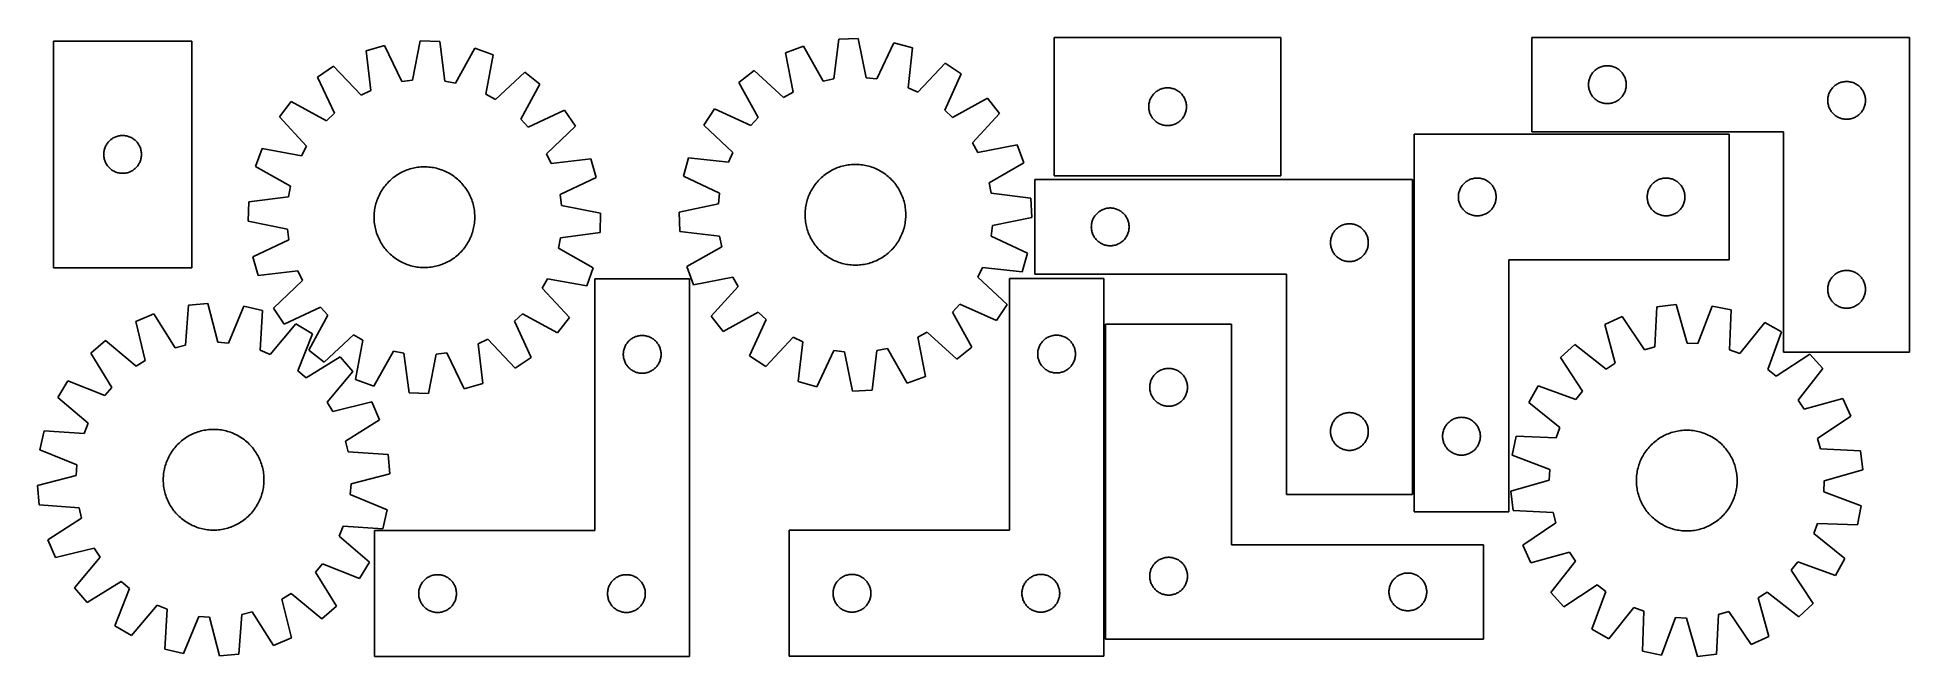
# Model space of a CAD drawing. Header units: millimetres. Extents: x 7 to 1493, y 7 to 498.
import ezdxf

# ---------------------------------------------------------------- set-up
doc = ezdxf.new("R2010")
doc.units = ezdxf.units.MM
doc.layers.add('COMMON', color=5, linetype='CONTINUOUS', true_color=0x0000ff)
doc.layers.add('CUT', color=7, linetype='CONTINUOUS', true_color=0x000000)

msp = doc.modelspace()

# ---------------------------------------------------------------- linework, layer by layer
at = {"layer": 'COMMON'}
for p, q in [((1099.318441, 135.246373), (1099.318441, 385.246373)), ((854.203338, 270.357207), (854.203338, 20.357207))]:
    msp.add_line(p, q, dxfattribs=at)
at = {"layer": 'CUT'}
for p, q in [((129.152313, 495.299347), (19.152313, 495.299347)), ((19.152313, 495.299347), (19.152313, 315.299347)), ((129.152313, 315.299347), (129.152313, 495.299347)), ((282.298271, 491.82585), (267.522208, 487.536501)), ((295.974994, 463.156668), (282.298271, 491.82585)), ((310.61286, 495.396543), (304.48196, 464.229464)), ((325.991213, 494.909902), (310.61286, 495.396543)), ((330.139285, 463.41755), (325.991213, 494.909902)), ((615.04006, 491.165607), (600.605002, 485.84023)), ((630.713477, 463.537383), (615.04006, 491.165607)), ((643.030541, 496.733264), (639.123066, 465.210155)), ((658.404729, 497.33732), (643.030541, 496.733264)), ((664.773443, 466.217966), (658.404729, 497.33732)), ((686.745759, 493.982943), (673.288354, 465.210161)), ((701.554145, 489.806549), (686.745759, 493.982943)), ((994.15286, 498.164341), (814.15286, 498.164341)), ((814.15286, 498.164341), (814.15286, 388.164341)), ((994.15286, 388.164341), (994.15286, 498.164341)), ((1493.444805, 498.183141), (1193.444805, 498.183141)), ((1193.444805, 498.183141), (1193.444805, 423.183141)), ((1493.444805, 248.183141), (1493.444805, 498.183141)), ((267.522208, 487.536501), (271.322533, 456.000295)), ((354.023392, 489.556144), (338.561403, 461.809042)), ((368.498694, 484.341149), (354.023392, 489.556144)), ((362.712073, 453.108317), (368.498694, 484.341149)), ((600.605002, 485.84023), (606.629949, 454.652496)), ((697.994742, 458.242243), (701.554145, 489.806549)), ((727.471506, 477.858487), (705.781474, 454.652512)), ((740.264541, 469.310458), (727.471506, 477.858487)), ((241.696838, 475.390881), (228.969449, 466.745412)), ((228.969449, 466.745412), (242.328997, 437.927063)), ((263.563439, 452.351208), (241.696838, 475.390881)), ((304.48196, 464.229464), (295.974994, 463.156668)), ((338.561403, 461.809042), (330.139285, 463.41755)), ((393.504479, 470.587001), (370.224927, 448.975957)), ((390.504908, 433.238108), (405.659787, 461.154132)), ((405.659787, 461.154132), (393.504479, 470.587001)), ((575.704974, 471.895539), (563.622049, 462.370126)), ((563.622049, 462.370126), (578.989655, 434.570639)), ((599.148869, 450.462888), (575.704974, 471.895539)), ((639.123066, 465.210155), (630.713477, 463.537383)), ((673.288354, 465.210161), (664.773443, 466.217966)), ((727.125441, 440.390935), (740.264541, 469.310458)), ((1238.444805, 460.683141), (1238.464693, 461.455322)), ((1238.464693, 461.455322), (1238.524306, 462.225456)), ((1238.524306, 462.225456), (1238.623486, 462.9915)), ((1238.623486, 462.9915), (1238.761969, 463.751422)), ((1238.761969, 463.751422), (1238.939389, 464.503208)), ((1238.939389, 464.503208), (1239.155274, 465.244864)), ((1239.155274, 465.244864), (1239.409052, 465.974422)), ((1239.409052, 465.974422), (1239.700051, 466.68995)), ((1239.700051, 466.68995), (1240.027498, 467.389548)), ((1240.027498, 467.389548), (1240.390526, 468.071362)), ((1240.390526, 468.071362), (1240.788171, 468.733584)), ((1240.788171, 468.733584), (1241.219379, 469.374458)), ((1241.219379, 469.374458), (1241.683007, 469.992283)), ((1241.683007, 469.992283), (1242.177826, 470.585423)), ((1242.177826, 470.585423), (1242.702522, 471.152303)), ((1242.702522, 471.152303), (1243.255704, 471.691422)), ((1243.255704, 471.691422), (1243.835907, 472.201348)), ((1243.835907, 472.201348), (1244.44159, 472.68073)), ((1244.44159, 472.68073), (1245.071149, 473.128296)), ((1245.071149, 473.128296), (1245.722912, 473.54286)), ((1245.722912, 473.54286), (1246.395153, 473.923323)), ((1246.395153, 473.923323), (1247.086089, 474.268675)), ((1247.086089, 474.268675), (1247.793886, 474.578001)), ((1247.793886, 474.578001), (1248.516669, 474.850479)), ((1248.516669, 474.850479), (1249.25252, 475.085389)), ((1249.25252, 475.085389), (1249.999488, 475.282107)), ((1249.999488, 475.282107), (1250.755593, 475.44011)), ((1250.755593, 475.44011), (1251.518829, 475.558981)), ((1251.518829, 475.558981), (1252.287173, 475.638404)), ((1252.287173, 475.638404), (1253.058586, 475.678168)), ((1253.058586, 475.678168), (1253.831023, 475.678168)), ((1253.831023, 475.678168), (1254.602436, 475.638404)), ((1254.602436, 475.638404), (1255.37078, 475.558981)), ((1255.37078, 475.558981), (1256.134016, 475.44011)), ((1256.134016, 475.44011), (1256.890121, 475.282107)), ((1256.890121, 475.282107), (1257.637089, 475.085389)), ((1257.637089, 475.085389), (1258.37294, 474.850479)), ((1258.37294, 474.850479), (1259.095723, 474.578001)), ((1259.095723, 474.578001), (1259.80352, 474.268675)), ((1259.80352, 474.268675), (1260.494456, 473.923323)), ((1260.494456, 473.923323), (1261.166697, 473.54286)), ((1261.166697, 473.54286), (1261.81846, 473.128296)), ((1261.81846, 473.128296), (1262.448019, 472.68073)), ((1262.448019, 472.68073), (1263.053702, 472.201348)), ((1263.053702, 472.201348), (1263.633905, 471.691422)), ((1263.633905, 471.691422), (1264.187087, 471.152303)), ((1264.187087, 471.152303), (1264.711783, 470.585423)), ((1264.711783, 470.585423), (1265.206602, 469.992283)), ((1265.206602, 469.992283), (1265.67023, 469.374458)), ((1265.67023, 469.374458), (1266.101438, 468.733584)), ((1266.101438, 468.733584), (1266.499083, 468.071362)), ((1266.499083, 468.071362), (1266.862111, 467.389548)), ((1266.862111, 467.389548), (1267.189558, 466.68995)), ((1267.189558, 466.68995), (1267.480557, 465.974422)), ((1267.480557, 465.974422), (1267.734335, 465.244864)), ((1267.734335, 465.244864), (1267.95022, 464.503208)), ((1267.95022, 464.503208), (1268.12764, 463.751422)), ((1268.12764, 463.751422), (1268.266123, 462.9915)), ((1268.266123, 462.9915), (1268.365303, 462.225456)), ((1268.365303, 462.225456), (1268.424916, 461.455322)), ((1268.424916, 461.455322), (1268.444805, 460.683141)), ((1435.071149, 460.628296), (1435.722912, 461.04286)), ((1435.722912, 461.04286), (1436.395153, 461.423323)), ((1436.395153, 461.423323), (1437.086089, 461.768675)), ((1437.086089, 461.768675), (1437.793886, 462.078001)), ((1437.793886, 462.078001), (1438.516669, 462.350479)), ((1438.516669, 462.350479), (1439.25252, 462.585389)), ((1439.25252, 462.585389), (1439.999488, 462.782107)), ((1439.999488, 462.782107), (1440.755593, 462.94011)), ((1440.755593, 462.94011), (1441.518829, 463.058981)), ((1441.518829, 463.058981), (1442.287173, 463.138404)), ((1442.287173, 463.138404), (1443.058586, 463.178168)), ((1443.058586, 463.178168), (1443.831023, 463.178168)), ((1443.831023, 463.178168), (1444.602436, 463.138404)), ((1444.602436, 463.138404), (1445.37078, 463.058981)), ((1445.37078, 463.058981), (1446.134016, 462.94011)), ((1446.134016, 462.94011), (1446.890121, 462.782107)), ((1446.890121, 462.782107), (1447.637089, 462.585389)), ((1447.637089, 462.585389), (1448.37294, 462.350479)), ((1448.37294, 462.350479), (1449.095723, 462.078001)), ((1449.095723, 462.078001), (1449.80352, 461.768675)), ((1449.80352, 461.768675), (1450.494456, 461.423323)), ((1450.494456, 461.423323), (1451.166697, 461.04286)), ((1451.166697, 461.04286), (1451.81846, 460.628296)), ((208.161266, 447.213763), (198.728396, 435.058455)), ((236.077289, 432.058884), (208.161266, 447.213763)), ((271.322533, 456.000295), (263.563439, 452.351208)), ((370.224927, 448.975957), (362.712073, 453.108317)), ((606.629949, 454.652496), (599.148869, 450.462888)), ((705.781474, 454.652512), (697.994742, 458.242243)), ((761.221262, 449.93827), (733.421776, 434.570665)), ((770.746675, 437.855346), (761.221262, 449.93827)), ((889.331541, 445.4727), (889.470024, 446.232622)), ((889.470024, 446.232622), (889.647444, 446.984408)), ((889.647444, 446.984408), (889.863329, 447.726064)), ((889.863329, 447.726064), (890.117107, 448.455623)), ((890.117107, 448.455623), (890.408106, 449.17115)), ((890.408106, 449.17115), (890.735554, 449.870748)), ((890.735554, 449.870748), (891.098581, 450.552563)), ((891.098581, 450.552563), (891.496226, 451.214784)), ((891.496226, 451.214784), (891.927435, 451.855658)), ((891.927435, 451.855658), (892.391063, 452.473484)), ((892.391063, 452.473484), (892.885881, 453.066623)), ((892.885881, 453.066623), (893.410577, 453.633504)), ((893.410577, 453.633504), (893.96376, 454.172622)), ((893.96376, 454.172622), (894.543962, 454.682548)), ((894.543962, 454.682548), (895.149646, 455.16193)), ((895.149646, 455.16193), (895.779204, 455.609497)), ((895.779204, 455.609497), (896.430968, 456.024061)), ((896.430968, 456.024061), (897.103209, 456.404523)), ((897.103209, 456.404523), (897.794144, 456.749875)), ((897.794144, 456.749875), (898.501941, 457.059201)), ((898.501941, 457.059201), (899.224724, 457.33168)), ((899.224724, 457.33168), (899.960575, 457.56659)), ((899.960575, 457.56659), (900.707544, 457.763307)), ((900.707544, 457.763307), (901.463648, 457.921311)), ((901.463648, 457.921311), (902.226884, 458.040182)), ((902.226884, 458.040182), (902.995228, 458.119604)), ((902.995228, 458.119604), (903.766641, 458.159369)), ((903.766641, 458.159369), (904.539078, 458.159369)), ((904.539078, 458.159369), (905.310492, 458.119604)), ((905.310492, 458.119604), (906.078835, 458.040182)), ((906.078835, 458.040182), (906.842071, 457.921311)), ((906.842071, 457.921311), (907.598176, 457.763307)), ((907.598176, 457.763307), (908.345144, 457.56659)), ((908.345144, 457.56659), (909.080995, 457.33168)), ((909.080995, 457.33168), (909.803778, 457.059201)), ((909.803778, 457.059201), (910.511576, 456.749875)), ((910.511576, 456.749875), (911.202511, 456.404523)), ((911.202511, 456.404523), (911.874752, 456.024061)), ((911.874752, 456.024061), (912.526516, 455.609497)), ((912.526516, 455.609497), (913.156074, 455.16193)), ((913.156074, 455.16193), (913.761757, 454.682548)), ((913.761757, 454.682548), (914.34196, 454.172622)), ((914.34196, 454.172622), (914.895143, 453.633504)), ((914.895143, 453.633504), (915.419839, 453.066623)), ((915.419839, 453.066623), (915.914657, 452.473484)), ((915.914657, 452.473484), (916.378285, 451.855658)), ((916.378285, 451.855658), (916.809493, 451.214784)), ((916.809493, 451.214784), (917.207138, 450.552563)), ((917.207138, 450.552563), (917.570166, 449.870748)), ((917.570166, 449.870748), (917.897613, 449.17115)), ((917.897613, 449.17115), (918.188612, 448.455623)), ((918.188612, 448.455623), (918.44239, 447.726064)), ((918.44239, 447.726064), (918.658276, 446.984408)), ((918.658276, 446.984408), (918.835695, 446.232622)), ((918.835695, 446.232622), (918.974178, 445.4727)), ((1238.464693, 459.91096), (1238.444805, 460.683141)), ((1238.524306, 459.140826), (1238.464693, 459.91096)), ((1238.623486, 458.374782), (1238.524306, 459.140826)), ((1238.761969, 457.61486), (1238.623486, 458.374782)), ((1238.939389, 456.863074), (1238.761969, 457.61486)), ((1239.155274, 456.121419), (1238.939389, 456.863074)), ((1239.409052, 455.39186), (1239.155274, 456.121419)), ((1239.700051, 454.676332), (1239.409052, 455.39186)), ((1240.027498, 453.976734), (1239.700051, 454.676332)), ((1240.390526, 453.29492), (1240.027498, 453.976734)), ((1240.788171, 452.632698), (1240.390526, 453.29492)), ((1241.219379, 451.991825), (1240.788171, 452.632698)), ((1241.683007, 451.373999), (1241.219379, 451.991825)), ((1242.177826, 450.780859), (1241.683007, 451.373999)), ((1242.702522, 450.213979), (1242.177826, 450.780859)), ((1243.255704, 449.674861), (1242.702522, 450.213979)), ((1243.835907, 449.164934), (1243.255704, 449.674861)), ((1244.44159, 448.685552), (1243.835907, 449.164934)), ((1245.071149, 448.237986), (1244.44159, 448.685552)), ((1245.722912, 447.823422), (1245.071149, 448.237986)), ((1246.395153, 447.442959), (1245.722912, 447.823422)), ((1247.086089, 447.097607), (1246.395153, 447.442959)), ((1247.793886, 446.788282), (1247.086089, 447.097607)), ((1248.516669, 446.515803), (1247.793886, 446.788282)), ((1249.25252, 446.280893), (1248.516669, 446.515803)), ((1249.999488, 446.084175), (1249.25252, 446.280893)), ((1250.755593, 445.926172), (1249.999488, 446.084175)), ((1256.890121, 446.084175), (1256.134016, 445.926172)), ((1257.637089, 446.280893), (1256.890121, 446.084175)), ((1258.37294, 446.515803), (1257.637089, 446.280893)), ((1259.095723, 446.788282), (1258.37294, 446.515803)), ((1259.80352, 447.097607), (1259.095723, 446.788282)), ((1260.494456, 447.442959), (1259.80352, 447.097607)), ((1261.166697, 447.823422), (1260.494456, 447.442959)), ((1261.81846, 448.237986), (1261.166697, 447.823422)), ((1262.448019, 448.685552), (1261.81846, 448.237986)), ((1263.053702, 449.164934), (1262.448019, 448.685552)), ((1263.633905, 449.674861), (1263.053702, 449.164934)), ((1264.187087, 450.213979), (1263.633905, 449.674861)), ((1264.711783, 450.780859), (1264.187087, 450.213979)), ((1265.206602, 451.373999), (1264.711783, 450.780859)), ((1265.67023, 451.991825), (1265.206602, 451.373999)), ((1266.101438, 452.632698), (1265.67023, 451.991825)), ((1266.499083, 453.29492), (1266.101438, 452.632698)), ((1266.862111, 453.976734), (1266.499083, 453.29492)), ((1267.189558, 454.676332), (1266.862111, 453.976734)), ((1267.480557, 455.39186), (1267.189558, 454.676332)), ((1267.734335, 456.121419), (1267.480557, 455.39186)), ((1267.95022, 456.863074), (1267.734335, 456.121419)), ((1268.12764, 457.61486), (1267.95022, 456.863074)), ((1268.266123, 458.374782), (1268.12764, 457.61486)), ((1268.365303, 459.140826), (1268.266123, 458.374782)), ((1268.424916, 459.91096), (1268.365303, 459.140826)), ((1268.444805, 460.683141), (1268.424916, 459.91096)), ((1428.444805, 448.183141), (1428.464693, 448.955322)), ((1428.464693, 447.41096), (1428.444805, 448.183141)), ((1428.464693, 448.955322), (1428.524306, 449.725456)), ((1428.524306, 446.640826), (1428.464693, 447.41096)), ((1428.524306, 449.725456), (1428.623486, 450.4915)), ((1428.623486, 445.874782), (1428.524306, 446.640826)), ((1428.623486, 450.4915), (1428.761969, 451.251422)), ((1428.761969, 451.251422), (1428.939389, 452.003208)), ((1428.939389, 452.003208), (1429.155274, 452.744864)), ((1429.155274, 452.744864), (1429.409052, 453.474422)), ((1429.409052, 453.474422), (1429.700051, 454.18995)), ((1429.700051, 454.18995), (1430.027498, 454.889548)), ((1430.027498, 454.889548), (1430.390526, 455.571362)), ((1430.390526, 455.571362), (1430.788171, 456.233584)), ((1430.788171, 456.233584), (1431.219379, 456.874458)), ((1431.219379, 456.874458), (1431.683007, 457.492283)), ((1431.683007, 457.492283), (1432.177826, 458.085423)), ((1432.177826, 458.085423), (1432.702522, 458.652303)), ((1432.702522, 458.652303), (1433.255704, 459.191422)), ((1433.255704, 459.191422), (1433.835907, 459.701348)), ((1433.835907, 459.701348), (1434.44159, 460.18073)), ((1434.44159, 460.18073), (1435.071149, 460.628296)), ((1451.81846, 460.628296), (1452.448019, 460.18073)), ((1452.448019, 460.18073), (1453.053702, 459.701348)), ((1453.053702, 459.701348), (1453.633905, 459.191422)), ((1453.633905, 459.191422), (1454.187087, 458.652303)), ((1454.187087, 458.652303), (1454.711783, 458.085423)), ((1454.711783, 458.085423), (1455.206602, 457.492283)), ((1455.206602, 457.492283), (1455.67023, 456.874458)), ((1455.67023, 456.874458), (1456.101438, 456.233584)), ((1456.101438, 456.233584), (1456.499083, 455.571362)), ((1456.499083, 455.571362), (1456.862111, 454.889548)), ((1456.862111, 454.889548), (1457.189558, 454.18995)), ((1457.189558, 454.18995), (1457.480557, 453.474422)), ((1457.480557, 453.474422), (1457.734335, 452.744864)), ((1457.734335, 452.744864), (1457.95022, 452.003208)), ((1457.95022, 452.003208), (1458.12764, 451.251422)), ((1458.12764, 451.251422), (1458.266123, 450.4915)), ((1458.266123, 450.4915), (1458.365303, 449.725456)), ((1458.365303, 446.640826), (1458.266123, 445.874782)), ((1458.365303, 449.725456), (1458.424916, 448.955322)), ((1458.424916, 447.41096), (1458.365303, 446.640826)), ((1458.424916, 448.955322), (1458.444805, 448.183141)), ((1458.444805, 448.183141), (1458.424916, 447.41096)), ((198.728396, 435.058455), (220.33944, 411.778903)), ((242.328997, 437.927063), (236.077289, 432.058884)), ((396.373087, 426.986401), (390.504908, 433.238108)), ((425.191436, 440.345949), (396.373087, 426.986401)), ((433.836905, 427.61856), (425.191436, 440.345949)), ((544.249862, 441.413404), (535.701832, 428.62037)), ((573.169385, 428.274305), (544.249862, 441.413404)), ((578.989655, 434.570639), (573.169385, 428.274305)), ((733.421776, 434.570665), (727.125441, 440.390935)), ((749.314024, 414.41145), (770.746675, 437.855346)), ((889.15286, 443.164341), (889.172748, 443.936523)), ((889.172748, 442.39216), (889.15286, 443.164341)), ((889.172748, 443.936523), (889.232362, 444.706656)), ((889.232362, 441.622027), (889.172748, 442.39216)), ((889.232362, 444.706656), (889.331541, 445.4727)), ((889.331541, 440.855983), (889.232362, 441.622027)), ((889.470024, 440.096061), (889.331541, 440.855983)), ((889.647444, 439.344275), (889.470024, 440.096061)), ((889.863329, 438.602619), (889.647444, 439.344275)), ((890.117107, 437.87306), (889.863329, 438.602619)), ((890.408106, 437.157533), (890.117107, 437.87306)), ((890.735554, 436.457935), (890.408106, 437.157533)), ((891.098581, 435.77612), (890.735554, 436.457935)), ((891.496226, 435.113899), (891.098581, 435.77612)), ((891.927435, 434.473025), (891.496226, 435.113899)), ((892.391063, 433.855199), (891.927435, 434.473025)), ((892.885881, 433.26206), (892.391063, 433.855199)), ((893.410577, 432.695179), (892.885881, 433.26206)), ((893.96376, 432.156061), (893.410577, 432.695179)), ((894.543962, 431.646135), (893.96376, 432.156061)), ((895.149646, 431.166753), (894.543962, 431.646135)), ((913.761757, 431.646135), (913.156074, 431.166753)), ((914.34196, 432.156061), (913.761757, 431.646135)), ((914.895143, 432.695179), (914.34196, 432.156061)), ((915.419839, 433.26206), (914.895143, 432.695179)), ((915.914657, 433.855199), (915.419839, 433.26206)), ((916.378285, 434.473025), (915.914657, 433.855199)), ((916.809493, 435.113899), (916.378285, 434.473025)), ((917.207138, 435.77612), (916.809493, 435.113899)), ((917.570166, 436.457935), (917.207138, 435.77612)), ((917.897613, 437.157533), (917.570166, 436.457935)), ((918.188612, 437.87306), (917.897613, 437.157533)), ((918.44239, 438.602619), (918.188612, 437.87306)), ((918.658276, 439.344275), (918.44239, 438.602619)), ((918.835695, 440.096061), (918.658276, 439.344275)), ((918.974178, 440.855983), (918.835695, 440.096061)), ((918.974178, 445.4727), (919.073358, 444.706656)), ((919.073358, 441.622027), (918.974178, 440.855983)), ((919.073358, 444.706656), (919.132971, 443.936523)), ((919.132971, 442.39216), (919.073358, 441.622027)), ((919.132971, 443.936523), (919.15286, 443.164341)), ((919.15286, 443.164341), (919.132971, 442.39216)), ((1251.518829, 445.807301), (1250.755593, 445.926172)), ((1252.287173, 445.727878), (1251.518829, 445.807301)), ((1253.058586, 445.688114), (1252.287173, 445.727878)), ((1253.831023, 445.688114), (1253.058586, 445.688114)), ((1254.602436, 445.727878), (1253.831023, 445.688114)), ((1255.37078, 445.807301), (1254.602436, 445.727878)), ((1256.134016, 445.926172), (1255.37078, 445.807301)), ((1428.761969, 445.11486), (1428.623486, 445.874782)), ((1428.939389, 444.363074), (1428.761969, 445.11486)), ((1429.155274, 443.621419), (1428.939389, 444.363074)), ((1429.409052, 442.89186), (1429.155274, 443.621419)), ((1429.700051, 442.176332), (1429.409052, 442.89186)), ((1430.027498, 441.476734), (1429.700051, 442.176332)), ((1430.390526, 440.79492), (1430.027498, 441.476734)), ((1430.788171, 440.132698), (1430.390526, 440.79492)), ((1431.219379, 439.491825), (1430.788171, 440.132698)), ((1431.683007, 438.873999), (1431.219379, 439.491825)), ((1432.177826, 438.280859), (1431.683007, 438.873999)), ((1432.702522, 437.713979), (1432.177826, 438.280859)), ((1433.255704, 437.174861), (1432.702522, 437.713979)), ((1433.835907, 436.664934), (1433.255704, 437.174861)), ((1434.44159, 436.185552), (1433.835907, 436.664934)), ((1435.071149, 435.737986), (1434.44159, 436.185552)), ((1435.722912, 435.323422), (1435.071149, 435.737986)), ((1436.395153, 434.942959), (1435.722912, 435.323422)), ((1437.086089, 434.597607), (1436.395153, 434.942959)), ((1437.793886, 434.288282), (1437.086089, 434.597607)), ((1438.516669, 434.015803), (1437.793886, 434.288282)), ((1439.25252, 433.780893), (1438.516669, 434.015803)), ((1439.999488, 433.584175), (1439.25252, 433.780893)), ((1440.755593, 433.426172), (1439.999488, 433.584175)), ((1441.518829, 433.307301), (1440.755593, 433.426172)), ((1442.287173, 433.227878), (1441.518829, 433.307301)), ((1443.058586, 433.188114), (1442.287173, 433.227878)), ((1443.831023, 433.188114), (1443.058586, 433.188114)), ((1444.602436, 433.227878), (1443.831023, 433.188114)), ((1445.37078, 433.307301), (1444.602436, 433.227878)), ((1446.134016, 433.426172), (1445.37078, 433.307301)), ((1446.890121, 433.584175), (1446.134016, 433.426172)), ((1447.637089, 433.780893), (1446.890121, 433.584175)), ((1448.37294, 434.015803), (1447.637089, 433.780893)), ((1449.095723, 434.288282), (1448.37294, 434.015803)), ((1449.80352, 434.597607), (1449.095723, 434.288282)), ((1450.494456, 434.942959), (1449.80352, 434.597607)), ((1451.166697, 435.323422), (1450.494456, 434.942959)), ((1451.81846, 435.737986), (1451.166697, 435.323422)), ((1452.448019, 436.185552), (1451.81846, 435.737986)), ((1453.053702, 436.664934), (1452.448019, 436.185552)), ((1453.633905, 437.174861), (1453.053702, 436.664934)), ((1454.187087, 437.713979), (1453.633905, 437.174861)), ((1454.711783, 438.280859), (1454.187087, 437.713979)), ((1455.206602, 438.873999), (1454.711783, 438.280859)), ((1455.67023, 439.491825), (1455.206602, 438.873999)), ((1456.101438, 440.132698), (1455.67023, 439.491825)), ((1456.499083, 440.79492), (1456.101438, 440.132698)), ((1456.862111, 441.476734), (1456.499083, 440.79492)), ((1457.189558, 442.176332), (1456.862111, 441.476734)), ((1457.480557, 442.89186), (1457.189558, 442.176332)), ((1457.734335, 443.621419), (1457.480557, 442.89186)), ((1457.95022, 444.363074), (1457.734335, 443.621419)), ((1458.12764, 445.11486), (1457.95022, 444.363074)), ((1458.266123, 445.874782), (1458.12764, 445.11486)), ((63.683151, 416.04163), (64.250031, 416.566326)), ((64.250031, 416.566326), (64.843171, 417.061144)), ((64.843171, 417.061144), (65.460996, 417.524772)), ((65.460996, 417.524772), (66.10187, 417.955981)), ((66.10187, 417.955981), (66.764092, 418.353626)), ((66.764092, 418.353626), (67.445906, 418.716654)), ((67.445906, 418.716654), (68.145504, 419.044101)), ((68.145504, 419.044101), (68.861032, 419.3351)), ((68.861032, 419.3351), (69.59059, 419.588878)), ((69.59059, 419.588878), (70.332246, 419.804763)), ((70.332246, 419.804763), (71.084032, 419.982183)), ((71.084032, 419.982183), (71.843954, 420.120666)), ((71.843954, 420.120666), (72.609998, 420.219845)), ((72.609998, 420.219845), (73.380132, 420.279459)), ((73.380132, 420.279459), (74.152313, 420.299347)), ((74.152313, 420.299347), (74.924494, 420.279459)), ((74.924494, 420.279459), (75.694628, 420.219845)), ((75.694628, 420.219845), (76.460671, 420.120666)), ((76.460671, 420.120666), (77.220594, 419.982183)), ((77.220594, 419.982183), (77.97238, 419.804763)), ((77.97238, 419.804763), (78.714035, 419.588878)), ((78.714035, 419.588878), (79.443594, 419.3351)), ((79.443594, 419.3351), (80.159121, 419.044101)), ((80.159121, 419.044101), (80.85872, 418.716654)), ((80.85872, 418.716654), (81.540534, 418.353626)), ((81.540534, 418.353626), (82.202756, 417.955981)), ((82.202756, 417.955981), (82.843629, 417.524772)), ((82.843629, 417.524772), (83.461455, 417.061144)), ((83.461455, 417.061144), (84.054595, 416.566326)), ((84.054595, 416.566326), (84.621475, 416.04163)), ((410.797232, 405.751959), (433.836905, 427.61856)), ((535.701832, 428.62037), (558.907807, 406.930338)), ((895.779204, 430.719186), (895.149646, 431.166753)), ((896.430968, 430.304622), (895.779204, 430.719186)), ((897.103209, 429.92416), (896.430968, 430.304622)), ((897.794144, 429.578808), (897.103209, 429.92416)), ((898.501941, 429.269482), (897.794144, 429.578808)), ((899.224724, 428.997003), (898.501941, 429.269482)), ((899.960575, 428.762093), (899.224724, 428.997003)), ((900.707544, 428.565376), (899.960575, 428.762093)), ((901.463648, 428.407372), (900.707544, 428.565376)), ((902.226884, 428.288501), (901.463648, 428.407372)), ((902.995228, 428.209079), (902.226884, 428.288501)), ((903.766641, 428.169314), (902.995228, 428.209079)), ((904.539078, 428.169314), (903.766641, 428.169314)), ((905.310492, 428.209079), (904.539078, 428.169314)), ((906.078835, 428.288501), (905.310492, 428.209079)), ((906.842071, 428.407372), (906.078835, 428.288501)), ((907.598176, 428.565376), (906.842071, 428.407372)), ((908.345144, 428.762093), (907.598176, 428.565376)), ((909.080995, 428.997003), (908.345144, 428.762093)), ((909.803778, 429.269482), (909.080995, 428.997003)), ((910.511576, 429.578808), (909.803778, 429.269482)), ((911.202511, 429.92416), (910.511576, 429.578808)), ((911.874752, 430.304622), (911.202511, 429.92416)), ((912.526516, 430.719186), (911.874752, 430.304622)), ((913.156074, 431.166753), (912.526516, 430.719186)), ((1100.068441, 421.500755), (1100.068441, 121.500755)), ((1350.068441, 421.500755), (1100.068441, 421.500755)), ((1193.444805, 423.183141), (1393.444805, 423.183141)), ((1350.068441, 321.500755), (1350.068441, 421.500755)), ((1393.444805, 423.183141), (1393.444805, 248.183141)), ((59.157286, 405.685566), (59.19705, 406.456979)), ((59.157286, 404.913129), (59.157286, 405.685566)), ((59.19705, 404.141715), (59.157286, 404.913129)), ((59.19705, 406.456979), (59.276473, 407.225323)), ((59.276473, 403.373372), (59.19705, 404.141715)), ((59.276473, 407.225323), (59.395344, 407.988559)), ((59.395344, 402.610136), (59.276473, 403.373372)), ((59.395344, 407.988559), (59.553347, 408.744663)), ((59.553347, 401.854031), (59.395344, 402.610136)), ((59.553347, 408.744663), (59.750065, 409.491632)), ((59.750065, 401.107063), (59.553347, 401.854031)), ((59.750065, 409.491632), (59.984974, 410.227483)), ((59.984974, 410.227483), (60.257453, 410.950266)), ((60.257453, 410.950266), (60.566779, 411.658063)), ((60.566779, 411.658063), (60.912131, 412.348998)), ((60.912131, 412.348998), (61.292593, 413.021239)), ((61.292593, 413.021239), (61.707158, 413.673003)), ((61.707158, 413.673003), (62.154724, 414.302562)), ((62.154724, 414.302562), (62.634106, 414.908245)), ((62.634106, 414.908245), (63.144032, 415.488447)), ((63.144032, 415.488447), (63.683151, 416.04163)), ((84.621475, 416.04163), (85.160593, 415.488447)), ((85.160593, 415.488447), (85.67052, 414.908245)), ((85.67052, 414.908245), (86.149901, 414.302562)), ((86.149901, 414.302562), (86.597468, 413.673003)), ((86.597468, 413.673003), (87.012032, 413.021239)), ((87.012032, 413.021239), (87.392495, 412.348998)), ((87.392495, 412.348998), (87.737847, 411.658063)), ((87.737847, 411.658063), (88.047172, 410.950266)), ((88.047172, 410.950266), (88.319651, 410.227483)), ((88.319651, 410.227483), (88.554561, 409.491632)), ((88.554561, 409.491632), (88.751278, 408.744663)), ((88.751278, 401.854031), (88.554561, 401.107063)), ((88.751278, 408.744663), (88.909282, 407.988559)), ((88.909282, 402.610136), (88.751278, 401.854031)), ((88.909282, 407.988559), (89.028153, 407.225323)), ((89.028153, 403.373372), (88.909282, 402.610136)), ((89.028153, 407.225323), (89.107576, 406.456979)), ((89.107576, 404.141715), (89.028153, 403.373372)), ((89.107576, 406.456979), (89.14734, 405.685566)), ((89.14734, 404.913129), (89.107576, 404.141715)), ((89.14734, 405.685566), (89.14734, 404.913129)), ((184.974249, 410.05267), (179.759254, 395.577368)), ((216.207081, 404.26605), (184.974249, 410.05267)), ((220.33944, 411.778903), (216.207081, 404.26605)), ((414.446319, 397.992865), (410.797232, 405.751959)), ((445.982525, 401.79319), (414.446319, 397.992865)), ((450.271874, 387.017127), (445.982525, 401.79319)), ((523.75377, 402.703008), (519.577376, 387.894623)), ((555.318076, 399.143606), (523.75377, 402.703008)), ((558.907807, 406.930338), (555.318076, 399.143606)), ((753.503632, 406.93037), (749.314024, 414.41145)), ((784.691366, 412.955318), (753.503632, 406.93037)), ((790.016743, 398.520259), (784.691366, 412.955318)), ((59.984974, 400.371212), (59.750065, 401.107063)), ((60.257453, 399.648429), (59.984974, 400.371212)), ((60.566779, 398.940631), (60.257453, 399.648429)), ((60.912131, 398.249696), (60.566779, 398.940631)), ((61.292593, 397.577455), (60.912131, 398.249696)), ((61.707158, 396.925692), (61.292593, 397.577455)), ((62.154724, 396.296133), (61.707158, 396.925692)), ((62.634106, 395.69045), (62.154724, 396.296133)), ((63.144032, 395.110247), (62.634106, 395.69045)), ((63.683151, 394.557065), (63.144032, 395.110247)), ((64.250031, 394.032368), (63.683151, 394.557065)), ((64.843171, 393.53755), (64.250031, 394.032368)), ((65.460996, 393.073922), (64.843171, 393.53755)), ((66.10187, 392.642714), (65.460996, 393.073922)), ((66.764092, 392.245069), (66.10187, 392.642714)), ((67.445906, 391.882041), (66.764092, 392.245069)), ((68.145504, 391.554594), (67.445906, 391.882041)), ((68.861032, 391.263595), (68.145504, 391.554594)), ((69.59059, 391.009817), (68.861032, 391.263595)), ((70.332246, 390.793931), (69.59059, 391.009817)), ((71.084032, 390.616512), (70.332246, 390.793931)), ((71.843954, 390.478029), (71.084032, 390.616512)), ((72.609998, 390.378849), (71.843954, 390.478029)), ((73.380132, 390.319236), (72.609998, 390.378849)), ((74.152313, 390.299347), (73.380132, 390.319236)), ((74.924494, 390.319236), (74.152313, 390.299347)), ((75.694628, 390.378849), (74.924494, 390.319236)), ((76.460671, 390.478029), (75.694628, 390.378849)), ((77.220594, 390.616512), (76.460671, 390.478029)), ((77.97238, 390.793931), (77.220594, 390.616512)), ((78.714035, 391.009817), (77.97238, 390.793931)), ((79.443594, 391.263595), (78.714035, 391.009817)), ((80.159121, 391.554594), (79.443594, 391.263595)), ((80.85872, 391.882041), (80.159121, 391.554594)), ((81.540534, 392.245069), (80.85872, 391.882041)), ((82.202756, 392.642714), (81.540534, 392.245069)), ((82.843629, 393.073922), (82.202756, 392.642714)), ((83.461455, 393.53755), (82.843629, 393.073922)), ((84.054595, 394.032368), (83.461455, 393.53755)), ((84.621475, 394.557065), (84.054595, 394.032368)), ((85.160593, 395.110247), (84.621475, 394.557065)), ((85.67052, 395.69045), (85.160593, 395.110247)), ((86.149901, 396.296133), (85.67052, 395.69045)), ((86.597468, 396.925692), (86.149901, 396.296133)), ((87.012032, 397.577455), (86.597468, 396.925692)), ((87.392495, 398.249696), (87.012032, 397.577455)), ((87.737847, 398.940631), (87.392495, 398.249696)), ((88.047172, 399.648429), (87.737847, 398.940631)), ((88.319651, 400.371212), (88.047172, 399.648429)), ((88.554561, 401.107063), (88.319651, 400.371212)), ((179.759254, 395.577368), (207.506356, 380.115379)), ((288.149153, 386.059626), (289.123802, 386.852763)), ((289.123802, 386.852763), (290.122884, 387.614893)), ((290.122884, 387.614893), (291.145412, 388.345265)), ((291.145412, 388.345265), (292.190377, 389.043159)), ((292.190377, 389.043159), (293.256747, 389.707885)), ((293.256747, 389.707885), (294.343471, 390.338788)), ((294.343471, 390.338788), (295.449476, 390.935244)), ((295.449476, 390.935244), (296.57367, 391.496666)), ((296.57367, 391.496666), (297.714944, 392.022499)), ((297.714944, 392.022499), (298.872172, 392.512224)), ((298.872172, 392.512224), (300.044211, 392.965358)), ((300.044211, 392.965358), (301.229906, 393.381454)), ((301.229906, 393.381454), (302.428085, 393.760101)), ((302.428085, 393.760101), (303.637566, 394.100925)), ((303.637566, 394.100925), (304.857156, 394.403591)), ((304.857156, 394.403591), (306.085652, 394.667799)), ((306.085652, 394.667799), (307.32184, 394.893288)), ((307.32184, 394.893288), (308.564501, 395.079837)), ((308.564501, 395.079837), (309.812409, 395.227261)), ((309.812409, 395.227261), (311.064331, 395.335414)), ((311.064331, 395.335414), (312.319033, 395.40419)), ((312.319033, 395.40419), (313.575276, 395.433521)), ((313.575276, 395.433521), (314.83182, 395.423378)), ((314.83182, 395.423378), (316.087426, 395.373771)), ((316.087426, 395.373771), (317.340854, 395.284748)), ((317.340854, 395.284748), (318.590868, 395.156399)), ((318.590868, 395.156399), (319.836232, 394.988849)), ((319.836232, 394.988849), (321.07572, 394.782264)), ((321.07572, 394.782264), (322.308107, 394.536848)), ((322.308107, 394.536848), (323.532177, 394.252842)), ((323.532177, 394.252842), (324.746722, 393.930528)), ((324.746722, 393.930528), (325.950544, 393.570223)), ((325.950544, 393.570223), (327.142455, 393.172283)), ((327.142455, 393.172283), (328.321277, 392.7371)), ((328.321277, 392.7371), (329.485849, 392.265105)), ((329.485849, 392.265105), (330.63502, 391.756762)), ((330.63502, 391.756762), (331.767657, 391.212573)), ((331.767657, 391.212573), (332.882641, 390.633077)), ((332.882641, 390.633077), (333.978873, 390.018843)), ((333.978873, 390.018843), (335.055271, 389.37048)), ((335.055271, 389.37048), (336.110771, 388.688625)), ((336.110771, 388.688625), (337.144333, 387.973953)), ((337.144333, 387.973953), (338.154937, 387.227169)), ((338.154937, 387.227169), (339.141585, 386.44901)), ((421.602692, 373.340404), (450.271874, 387.017127)), ((519.577376, 387.894623), (548.350158, 374.437217)), ((628.369211, 386.079639), (629.285222, 386.939831)), ((629.285222, 386.939831), (630.227801, 387.770826)), ((630.227801, 387.770826), (631.196016, 388.571804)), ((631.196016, 388.571804), (632.188914, 389.341974)), ((632.188914, 389.341974), (633.205512, 390.080576)), ((633.205512, 390.080576), (634.24481, 390.786882)), ((634.24481, 390.786882), (635.30578, 391.460195)), ((635.30578, 391.460195), (636.387375, 392.099849)), ((636.387375, 392.099849), (637.488529, 392.705214)), ((637.488529, 392.705214), (638.608155, 393.275692)), ((638.608155, 393.275692), (639.745148, 393.81072)), ((639.745148, 393.81072), (640.898385, 394.30977)), ((640.898385, 394.30977), (642.066728, 394.77235)), ((642.066728, 394.77235), (643.249025, 395.198004)), ((643.249025, 395.198004), (644.444109, 395.58631)), ((644.444109, 395.58631), (645.6508, 395.936887)), ((645.6508, 395.936887), (646.867907, 396.249387)), ((646.867907, 396.249387), (648.09423, 396.523503)), ((648.09423, 396.523503), (649.328557, 396.758963)), ((649.328557, 396.758963), (650.569672, 396.955537)), ((650.569672, 396.955537), (651.816349, 397.113029)), ((651.816349, 397.113029), (653.067357, 397.231284)), ((653.067357, 397.231284), (654.321463, 397.310186)), ((654.321463, 397.310186), (655.577429, 397.349657)), ((655.577429, 397.349657), (656.834014, 397.349657)), ((656.834014, 397.349657), (658.089979, 397.310187)), ((658.089979, 397.310187), (659.344085, 397.231285)), ((659.344085, 397.231285), (660.595094, 397.11303)), ((660.595094, 397.11303), (661.841771, 396.955539)), ((661.841771, 396.955539), (663.082885, 396.758966)), ((663.082885, 396.758966), (664.317213, 396.523505)), ((664.317213, 396.523505), (665.543536, 396.24939)), ((665.543536, 396.24939), (666.760644, 395.93689)), ((666.760644, 395.93689), (667.967335, 395.586314)), ((667.967335, 395.586314), (669.162418, 395.198008)), ((669.162418, 395.198008), (670.344715, 394.772355)), ((670.344715, 394.772355), (671.513059, 394.309775)), ((671.513059, 394.309775), (672.666296, 393.810725)), ((672.666296, 393.810725), (673.803289, 393.275697)), ((673.803289, 393.275697), (674.922915, 392.70522)), ((674.922915, 392.70522), (676.024069, 392.099855)), ((676.024069, 392.099855), (677.105665, 391.460202)), ((677.105665, 391.460202), (678.166635, 390.78689)), ((678.166635, 390.78689), (679.205933, 390.080584)), ((679.205933, 390.080584), (680.222532, 389.341982)), ((680.222532, 389.341982), (681.215429, 388.571812)), ((681.215429, 388.571812), (682.183645, 387.770834)), ((682.183645, 387.770834), (683.126224, 386.93984)), ((683.126224, 386.93984), (684.042235, 386.079648)), ((762.388519, 382.846843), (790.016743, 398.520259)), ((814.15286, 388.164341), (994.15286, 388.164341)), ((207.506356, 380.115379), (205.897848, 371.693261)), ((277.050293, 371.039825), (277.558636, 372.188996)), ((277.558636, 372.188996), (278.102824, 373.321633)), ((278.102824, 373.321633), (278.682321, 374.436617)), ((278.682321, 374.436617), (279.296554, 375.532849)), ((279.296554, 375.532849), (279.944918, 376.609247)), ((279.944918, 376.609247), (280.626772, 377.664747)), ((280.626772, 377.664747), (281.341444, 378.698309)), ((281.341444, 378.698309), (282.088229, 379.708913)), ((282.088229, 379.708913), (282.866388, 380.695561)), ((282.866388, 380.695561), (283.675155, 381.65728)), ((283.675155, 381.65728), (284.513731, 382.59312)), ((284.513731, 382.59312), (285.381289, 383.502158)), ((285.381289, 383.502158), (286.276972, 384.383497)), ((286.276972, 384.383497), (287.199897, 385.236267)), ((287.199897, 385.236267), (288.149153, 386.059626)), ((339.141585, 386.44901), (340.103304, 385.640243)), ((340.103304, 385.640243), (341.039144, 384.801666)), ((341.039144, 384.801666), (341.948182, 383.934109)), ((341.948182, 383.934109), (342.829521, 383.038425)), ((342.829521, 383.038425), (343.682291, 382.1155)), ((343.682291, 382.1155), (344.50565, 381.166245)), ((344.50565, 381.166245), (345.298787, 380.191595)), ((345.298787, 380.191595), (346.060917, 379.192514)), ((346.060917, 379.192514), (346.791289, 378.169986)), ((346.791289, 378.169986), (347.489183, 377.125021)), ((347.489183, 377.125021), (348.153909, 376.058651)), ((348.153909, 376.058651), (348.784812, 374.971927)), ((348.784812, 374.971927), (349.381268, 373.865922)), ((349.381268, 373.865922), (349.94269, 372.741728)), ((349.94269, 372.741728), (350.468523, 371.600454)), ((422.675488, 364.833437), (421.602692, 373.340404)), ((548.350158, 374.437217), (547.342354, 365.922307)), ((618.787964, 371.493579), (619.250544, 372.661923)), ((619.250544, 372.661923), (619.749594, 373.81516)), ((619.749594, 373.81516), (620.284622, 374.952152)), ((620.284622, 374.952152), (620.8551, 376.071778)), ((620.8551, 376.071778), (621.460464, 377.172932)), ((621.460464, 377.172932), (622.100118, 378.254528)), ((622.100118, 378.254528), (622.77343, 379.315499)), ((622.77343, 379.315499), (623.479735, 380.354796)), ((623.479735, 380.354796), (624.218338, 381.371395)), ((624.218338, 381.371395), (624.988507, 382.364293)), ((624.988507, 382.364293), (625.789485, 383.332508)), ((625.789485, 383.332508), (626.62048, 384.275087)), ((626.62048, 384.275087), (627.480671, 385.191099)), ((627.480671, 385.191099), (628.369211, 386.079639)), ((684.042235, 386.079648), (684.930775, 385.191108)), ((684.930775, 385.191108), (685.790967, 384.275097)), ((685.790967, 384.275097), (686.621962, 383.332519)), ((686.621962, 383.332519), (687.42294, 382.364303)), ((687.42294, 382.364303), (688.19311, 381.371406)), ((688.19311, 381.371406), (688.931713, 380.354807)), ((688.931713, 380.354807), (689.638019, 379.31551)), ((689.638019, 379.31551), (690.311331, 378.25454)), ((690.311331, 378.25454), (690.950985, 377.172944)), ((690.950985, 377.172944), (691.55635, 376.07179)), ((691.55635, 376.07179), (692.126828, 374.952164)), ((692.126828, 374.952164), (692.661856, 373.815172)), ((692.661856, 373.815172), (693.160907, 372.661935)), ((693.160907, 372.661935), (693.623487, 371.493591)), ((764.061292, 374.437253), (762.388519, 382.846843)), ((795.584401, 370.529779), (764.061292, 374.437253)), ((1098.56844, 385.246373), (798.56844, 385.246373)), ((798.56844, 385.246373), (798.56844, 310.246373)), ((1098.56844, 135.246373), (1098.56844, 385.246373)), ((1135.073414, 371.886974), (1135.113178, 372.658387)), ((1135.073414, 371.114537), (1135.073414, 371.886974)), ((1135.113178, 372.658387), (1135.192601, 373.426731)), ((1135.192601, 373.426731), (1135.311472, 374.189967)), ((1135.311472, 374.189967), (1135.469476, 374.946071)), ((1135.469476, 374.946071), (1135.666193, 375.69304)), ((1135.666193, 375.69304), (1135.901103, 376.428891)), ((1135.901103, 376.428891), (1136.173582, 377.151674)), ((1136.173582, 377.151674), (1136.482907, 377.859471)), ((1136.482907, 377.859471), (1136.828259, 378.550406)), ((1136.828259, 378.550406), (1137.208722, 379.222647)), ((1137.208722, 379.222647), (1137.623286, 379.874411)), ((1137.623286, 379.874411), (1138.070853, 380.503969)), ((1138.070853, 380.503969), (1138.550235, 381.109653)), ((1138.550235, 381.109653), (1139.060161, 381.689855)), ((1139.060161, 381.689855), (1139.599279, 382.243038)), ((1139.599279, 382.243038), (1140.166159, 382.767734)), ((1140.166159, 382.767734), (1140.759299, 383.262552)), ((1140.759299, 383.262552), (1141.377125, 383.72618)), ((1141.377125, 383.72618), (1142.017998, 384.157389)), ((1142.017998, 384.157389), (1142.68022, 384.555034)), ((1142.68022, 384.555034), (1143.362034, 384.918062)), ((1143.362034, 384.918062), (1144.061633, 385.245509)), ((1144.061633, 385.245509), (1144.77716, 385.536508)), ((1144.77716, 385.536508), (1145.506719, 385.790286)), ((1145.506719, 385.790286), (1146.248374, 386.006171)), ((1146.248374, 386.006171), (1147.00016, 386.183591)), ((1147.00016, 386.183591), (1147.760083, 386.322074)), ((1147.760083, 386.322074), (1148.526126, 386.421253)), ((1148.526126, 386.421253), (1149.29626, 386.480867)), ((1149.29626, 386.480867), (1150.068441, 386.500755)), ((1150.068441, 386.500755), (1150.840623, 386.480867)), ((1150.840623, 386.480867), (1151.610756, 386.421253)), ((1151.610756, 386.421253), (1152.3768, 386.322074)), ((1152.3768, 386.322074), (1153.136722, 386.183591)), ((1153.136722, 386.183591), (1153.888508, 386.006171)), ((1153.888508, 386.006171), (1154.630164, 385.790286)), ((1154.630164, 385.790286), (1155.359723, 385.536508)), ((1155.359723, 385.536508), (1156.07525, 385.245509)), ((1156.07525, 385.245509), (1156.774848, 384.918062)), ((1156.774848, 384.918062), (1157.456662, 384.555034)), ((1157.456662, 384.555034), (1158.118884, 384.157389)), ((1158.118884, 384.157389), (1158.759758, 383.72618)), ((1158.759758, 383.72618), (1159.377583, 383.262552)), ((1159.377583, 383.262552), (1159.970723, 382.767734)), ((1159.970723, 382.767734), (1160.537604, 382.243038)), ((1160.537604, 382.243038), (1161.076722, 381.689855)), ((1161.076722, 381.689855), (1161.586648, 381.109653)), ((1161.586648, 381.109653), (1162.06603, 380.503969)), ((1162.06603, 380.503969), (1162.513596, 379.874411)), ((1162.513596, 379.874411), (1162.928161, 379.222647)), ((1162.928161, 379.222647), (1163.308623, 378.550406)), ((1163.308623, 378.550406), (1163.653975, 377.859471)), ((1163.653975, 377.859471), (1163.963301, 377.151674)), ((1163.963301, 377.151674), (1164.23578, 376.428891)), ((1164.23578, 376.428891), (1164.470689, 375.69304)), ((1164.470689, 375.69304), (1164.667407, 374.946071)), ((1164.667407, 374.946071), (1164.825411, 374.189967)), ((1164.825411, 374.189967), (1164.944281, 373.426731)), ((1164.944281, 373.426731), (1165.023704, 372.658387)), ((1165.023704, 372.658387), (1165.063468, 371.886974)), ((1165.063468, 371.886974), (1165.063468, 371.114537)), ((1285.073414, 371.886974), (1285.113178, 372.658387)), ((1285.073414, 371.114537), (1285.073414, 371.886974)), ((1285.113178, 372.658387), (1285.192601, 373.426731)), ((1285.192601, 373.426731), (1285.311472, 374.189967)), ((1285.311472, 374.189967), (1285.469476, 374.946071)), ((1285.469476, 374.946071), (1285.666193, 375.69304)), ((1285.666193, 375.69304), (1285.901103, 376.428891)), ((1285.901103, 376.428891), (1286.173582, 377.151674)), ((1286.173582, 377.151674), (1286.482907, 377.859471)), ((1286.482907, 377.859471), (1286.828259, 378.550406)), ((1286.828259, 378.550406), (1287.208722, 379.222647)), ((1287.208722, 379.222647), (1287.623286, 379.874411)), ((1287.623286, 379.874411), (1288.070853, 380.503969)), ((1288.070853, 380.503969), (1288.550235, 381.109653)), ((1288.550235, 381.109653), (1289.060161, 381.689855)), ((1289.060161, 381.689855), (1289.599279, 382.243038)), ((1289.599279, 382.243038), (1290.166159, 382.767734)), ((1290.166159, 382.767734), (1290.759299, 383.262552)), ((1290.759299, 383.262552), (1291.377125, 383.72618)), ((1291.377125, 383.72618), (1292.017998, 384.157389)), ((1292.017998, 384.157389), (1292.68022, 384.555034)), ((1292.68022, 384.555034), (1293.362034, 384.918062)), ((1293.362034, 384.918062), (1294.061633, 385.245509)), ((1294.061633, 385.245509), (1294.77716, 385.536508)), ((1294.77716, 385.536508), (1295.506719, 385.790286)), ((1295.506719, 385.790286), (1296.248374, 386.006171)), ((1296.248374, 386.006171), (1297.00016, 386.183591)), ((1297.00016, 386.183591), (1297.760083, 386.322074)), ((1297.760083, 386.322074), (1298.526126, 386.421253)), ((1298.526126, 386.421253), (1299.29626, 386.480867)), ((1299.29626, 386.480867), (1300.068441, 386.500755)), ((1300.068441, 386.500755), (1300.840623, 386.480867)), ((1300.840623, 386.480867), (1301.610756, 386.421253)), ((1301.610756, 386.421253), (1302.3768, 386.322074)), ((1302.3768, 386.322074), (1303.136722, 386.183591)), ((1303.136722, 386.183591), (1303.888508, 386.006171)), ((1303.888508, 386.006171), (1304.630164, 385.790286)), ((1304.630164, 385.790286), (1305.359723, 385.536508)), ((1305.359723, 385.536508), (1306.07525, 385.245509)), ((1306.07525, 385.245509), (1306.774848, 384.918062)), ((1306.774848, 384.918062), (1307.456662, 384.555034)), ((1307.456662, 384.555034), (1308.118884, 384.157389)), ((1308.118884, 384.157389), (1308.759758, 383.72618)), ((1308.759758, 383.72618), (1309.377583, 383.262552)), ((1309.377583, 383.262552), (1309.970723, 382.767734)), ((1309.970723, 382.767734), (1310.537604, 382.243038)), ((1310.537604, 382.243038), (1311.076722, 381.689855)), ((1311.076722, 381.689855), (1311.586648, 381.109653)), ((1311.586648, 381.109653), (1312.06603, 380.503969)), ((1312.06603, 380.503969), (1312.513596, 379.874411)), ((1312.513596, 379.874411), (1312.928161, 379.222647)), ((1312.928161, 379.222647), (1313.308623, 378.550406)), ((1313.308623, 378.550406), (1313.653975, 377.859471)), ((1313.653975, 377.859471), (1313.963301, 377.151674)), ((1313.963301, 377.151674), (1314.23578, 376.428891)), ((1314.23578, 376.428891), (1314.470689, 375.69304)), ((1314.470689, 375.69304), (1314.667407, 374.946071)), ((1314.667407, 374.946071), (1314.825411, 374.189967)), ((1314.825411, 374.189967), (1314.944281, 373.426731)), ((1314.944281, 373.426731), (1315.023704, 372.658387)), ((1315.023704, 372.658387), (1315.063468, 371.886974)), ((1315.063468, 371.886974), (1315.063468, 371.114537)), ((174.405495, 367.545189), (173.918855, 352.166836)), ((205.897848, 371.693261), (174.405495, 367.545189)), ((273.89202, 356.385796), (273.941627, 357.641402)), ((273.941627, 357.641402), (274.030649, 358.89483)), ((274.030649, 358.89483), (274.158999, 360.144844)), ((274.158999, 360.144844), (274.326548, 361.390208)), ((274.326548, 361.390208), (274.533134, 362.629696)), ((274.533134, 362.629696), (274.77855, 363.862083)), ((274.77855, 363.862083), (275.062555, 365.086153)), ((275.062555, 365.086153), (275.38487, 366.300698)), ((275.38487, 366.300698), (275.745175, 367.50452)), ((275.745175, 367.50452), (276.143115, 368.696431)), ((276.143115, 368.696431), (276.578298, 369.875253)), ((276.578298, 369.875253), (277.050293, 371.039825)), ((350.468523, 371.600454), (350.958248, 370.443226)), ((350.958248, 370.443226), (351.411382, 369.271187)), ((351.411382, 369.271187), (351.827478, 368.085492)), ((351.827478, 368.085492), (352.206125, 366.887313)), ((352.206125, 366.887313), (352.546949, 365.677832)), ((352.546949, 365.677832), (352.849615, 364.458241)), ((352.849615, 364.458241), (353.113823, 363.229746)), ((353.113823, 363.229746), (353.339312, 361.993558)), ((353.339312, 361.993558), (353.525861, 360.750897)), ((353.525861, 360.750897), (353.673284, 359.502989)), ((353.673284, 359.502989), (353.781438, 358.251067)), ((353.781438, 358.251067), (353.850214, 356.996365)), ((353.850214, 356.996365), (353.879545, 355.740122)), ((453.842567, 358.702538), (422.675488, 364.833437)), ((453.355926, 343.324185), (453.842567, 358.702538)), ((547.342354, 365.922307), (516.222999, 359.553593)), ((516.222999, 359.553593), (516.827055, 344.179405)), ((616.210663, 357.982878), (616.250133, 359.238843)), ((616.210663, 356.726292), (616.210663, 357.982878)), ((616.250133, 359.238843), (616.329034, 360.492949)), ((616.329034, 360.492949), (616.447289, 361.743957)), ((616.447289, 361.743957), (616.604781, 362.990634)), ((616.604781, 362.990634), (616.801354, 364.231749)), ((616.801354, 364.231749), (617.036814, 365.466077)), ((617.036814, 365.466077), (617.31093, 366.6924)), ((617.31093, 366.6924), (617.623429, 367.909507)), ((617.623429, 367.909507), (617.974005, 369.116198)), ((617.974005, 369.116198), (618.362311, 370.311282)), ((618.362311, 370.311282), (618.787964, 371.493579)), ((693.623487, 371.493591), (694.04914, 370.311295)), ((694.04914, 370.311295), (694.437447, 369.116211)), ((694.437447, 369.116211), (694.788023, 367.90952)), ((694.788023, 367.90952), (695.100523, 366.692413)), ((695.100523, 366.692413), (695.374639, 365.46609)), ((695.374639, 365.46609), (695.6101, 364.231762)), ((695.6101, 364.231762), (695.806673, 362.990647)), ((695.806673, 362.990647), (695.964165, 361.743971)), ((695.964165, 361.743971), (696.082421, 360.492962)), ((696.082421, 360.492962), (696.161323, 359.238856)), ((696.161323, 359.238856), (696.200793, 357.982891)), ((696.200793, 357.982891), (696.200793, 356.726305)), ((796.188457, 355.15559), (795.584401, 370.529779)), ((846.343015, 356.43769), (846.806643, 357.055516)), ((846.806643, 357.055516), (847.301461, 357.648655)), ((847.301461, 357.648655), (847.826157, 358.215536)), ((847.826157, 358.215536), (848.37934, 358.754654)), ((848.37934, 358.754654), (848.959543, 359.26458)), ((848.959543, 359.26458), (849.565226, 359.743962)), ((849.565226, 359.743962), (850.194784, 360.191529)), ((850.194784, 360.191529), (850.846548, 360.606093)), ((850.846548, 360.606093), (851.518789, 360.986555)), ((851.518789, 360.986555), (852.209724, 361.331907)), ((852.209724, 361.331907), (852.917522, 361.641233)), ((852.917522, 361.641233), (853.640305, 361.913712)), ((853.640305, 361.913712), (854.376156, 362.148622)), ((854.376156, 362.148622), (855.123124, 362.345339)), ((855.123124, 362.345339), (855.879229, 362.503343)), ((855.879229, 362.503343), (856.642465, 362.622214)), ((856.642465, 362.622214), (857.410808, 362.701636)), ((857.410808, 362.701636), (858.182222, 362.7414)), ((858.182222, 362.7414), (858.954659, 362.7414)), ((858.954659, 362.7414), (859.726072, 362.701636)), ((859.726072, 362.701636), (860.494416, 362.622214)), ((860.494416, 362.622214), (861.257652, 362.503343)), ((861.257652, 362.503343), (862.013756, 362.345339)), ((862.013756, 362.345339), (862.760725, 362.148622)), ((862.760725, 362.148622), (863.496576, 361.913712)), ((863.496576, 361.913712), (864.219359, 361.641233)), ((864.219359, 361.641233), (864.927156, 361.331907)), ((864.927156, 361.331907), (865.618091, 360.986555)), ((865.618091, 360.986555), (866.290332, 360.606093)), ((866.290332, 360.606093), (866.942096, 360.191529)), ((866.942096, 360.191529), (867.571654, 359.743962)), ((867.571654, 359.743962), (868.177338, 359.26458)), ((868.177338, 359.26458), (868.75754, 358.754654)), ((868.75754, 358.754654), (869.310723, 358.215536)), ((869.310723, 358.215536), (869.835419, 357.648655)), ((869.835419, 357.648655), (870.330237, 357.055516)), ((870.330237, 357.055516), (870.793865, 356.43769)), ((1135.113178, 370.343123), (1135.073414, 371.114537)), ((1135.192601, 369.57478), (1135.113178, 370.343123)), ((1135.311472, 368.811544), (1135.192601, 369.57478)), ((1135.469476, 368.055439), (1135.311472, 368.811544)), ((1135.666193, 367.308471), (1135.469476, 368.055439)), ((1135.901103, 366.57262), (1135.666193, 367.308471)), ((1136.173582, 365.849837), (1135.901103, 366.57262)), ((1136.482907, 365.142039), (1136.173582, 365.849837)), ((1136.828259, 364.451104), (1136.482907, 365.142039)), ((1137.208722, 363.778863), (1136.828259, 364.451104)), ((1137.623286, 363.127099), (1137.208722, 363.778863)), ((1138.070853, 362.497541), (1137.623286, 363.127099)), ((1138.550235, 361.891858), (1138.070853, 362.497541)), ((1139.060161, 361.311655), (1138.550235, 361.891858)), ((1139.599279, 360.758472), (1139.060161, 361.311655)), ((1140.166159, 360.233776), (1139.599279, 360.758472)), ((1140.759299, 359.738958), (1140.166159, 360.233776)), ((1141.377125, 359.27533), (1140.759299, 359.738958)), ((1142.017998, 358.844122), (1141.377125, 359.27533)), ((1142.68022, 358.446477), (1142.017998, 358.844122)), ((1143.362034, 358.083449), (1142.68022, 358.446477)), ((1144.061633, 357.756002), (1143.362034, 358.083449)), ((1144.77716, 357.465003), (1144.061633, 357.756002)), ((1145.506719, 357.211225), (1144.77716, 357.465003)), ((1146.248374, 356.995339), (1145.506719, 357.211225)), ((1147.00016, 356.81792), (1146.248374, 356.995339)), ((1153.888508, 356.995339), (1153.136722, 356.81792)), ((1154.630164, 357.211225), (1153.888508, 356.995339)), ((1155.359723, 357.465003), (1154.630164, 357.211225)), ((1156.07525, 357.756002), (1155.359723, 357.465003)), ((1156.774848, 358.083449), (1156.07525, 357.756002)), ((1157.456662, 358.446477), (1156.774848, 358.083449)), ((1158.118884, 358.844122), (1157.456662, 358.446477)), ((1158.759758, 359.27533), (1158.118884, 358.844122)), ((1159.377583, 359.738958), (1158.759758, 359.27533)), ((1159.970723, 360.233776), (1159.377583, 359.738958)), ((1160.537604, 360.758472), (1159.970723, 360.233776)), ((1161.076722, 361.311655), (1160.537604, 360.758472)), ((1161.586648, 361.891858), (1161.076722, 361.311655)), ((1162.06603, 362.497541), (1161.586648, 361.891858)), ((1162.513596, 363.127099), (1162.06603, 362.497541)), ((1162.928161, 363.778863), (1162.513596, 363.127099)), ((1163.308623, 364.451104), (1162.928161, 363.778863)), ((1163.653975, 365.142039), (1163.308623, 364.451104)), ((1163.963301, 365.849837), (1163.653975, 365.142039)), ((1164.23578, 366.57262), (1163.963301, 365.849837)), ((1164.470689, 367.308471), (1164.23578, 366.57262)), ((1164.667407, 368.055439), (1164.470689, 367.308471)), ((1164.825411, 368.811544), (1164.667407, 368.055439)), ((1164.944281, 369.57478), (1164.825411, 368.811544)), ((1165.023704, 370.343123), (1164.944281, 369.57478)), ((1165.063468, 371.114537), (1165.023704, 370.343123)), ((1285.113178, 370.343123), (1285.073414, 371.114537)), ((1285.192601, 369.57478), (1285.113178, 370.343123)), ((1285.311472, 368.811544), (1285.192601, 369.57478)), ((1285.469476, 368.055439), (1285.311472, 368.811544)), ((1285.666193, 367.308471), (1285.469476, 368.055439)), ((1285.901103, 366.57262), (1285.666193, 367.308471)), ((1286.173582, 365.849837), (1285.901103, 366.57262)), ((1286.482907, 365.142039), (1286.173582, 365.849837)), ((1286.828259, 364.451104), (1286.482907, 365.142039)), ((1287.208722, 363.778863), (1286.828259, 364.451104)), ((1287.623286, 363.127099), (1287.208722, 363.778863)), ((1288.070853, 362.497541), (1287.623286, 363.127099)), ((1288.550235, 361.891858), (1288.070853, 362.497541)), ((1289.060161, 361.311655), (1288.550235, 361.891858)), ((1289.599279, 360.758472), (1289.060161, 361.311655)), ((1290.166159, 360.233776), (1289.599279, 360.758472)), ((1290.759299, 359.738958), (1290.166159, 360.233776)), ((1291.377125, 359.27533), (1290.759299, 359.738958)), ((1292.017998, 358.844122), (1291.377125, 359.27533)), ((1292.68022, 358.446477), (1292.017998, 358.844122)), ((1293.362034, 358.083449), (1292.68022, 358.446477)), ((1294.061633, 357.756002), (1293.362034, 358.083449)), ((1294.77716, 357.465003), (1294.061633, 357.756002)), ((1295.506719, 357.211225), (1294.77716, 357.465003)), ((1296.248374, 356.995339), (1295.506719, 357.211225)), ((1297.00016, 356.81792), (1296.248374, 356.995339)), ((1303.888508, 356.995339), (1303.136722, 356.81792)), ((1304.630164, 357.211225), (1303.888508, 356.995339)), ((1305.359723, 357.465003), (1304.630164, 357.211225)), ((1306.07525, 357.756002), (1305.359723, 357.465003)), ((1306.774848, 358.083449), (1306.07525, 357.756002)), ((1307.456662, 358.446477), (1306.774848, 358.083449)), ((1308.118884, 358.844122), (1307.456662, 358.446477)), ((1308.759758, 359.27533), (1308.118884, 358.844122)), ((1309.377583, 359.738958), (1308.759758, 359.27533)), ((1309.970723, 360.233776), (1309.377583, 359.738958)), ((1310.537604, 360.758472), (1309.970723, 360.233776)), ((1311.076722, 361.311655), (1310.537604, 360.758472)), ((1311.586648, 361.891858), (1311.076722, 361.311655)), ((1312.06603, 362.497541), (1311.586648, 361.891858)), ((1312.513596, 363.127099), (1312.06603, 362.497541)), ((1312.928161, 363.778863), (1312.513596, 363.127099)), ((1313.308623, 364.451104), (1312.928161, 363.778863)), ((1313.653975, 365.142039), (1313.308623, 364.451104)), ((1313.963301, 365.849837), (1313.653975, 365.142039)), ((1314.23578, 366.57262), (1313.963301, 365.849837)), ((1314.470689, 367.308471), (1314.23578, 366.57262)), ((1314.667407, 368.055439), (1314.470689, 367.308471)), ((1314.825411, 368.811544), (1314.667407, 368.055439)), ((1314.944281, 369.57478), (1314.825411, 368.811544)), ((1315.023704, 370.343123), (1314.944281, 369.57478)), ((1315.063468, 371.114537), (1315.023704, 370.343123)), ((173.918855, 352.166836), (205.085934, 346.035936)), ((205.085934, 346.035936), (206.158729, 337.52897)), ((273.881877, 355.129252), (273.89202, 356.385796)), ((273.911208, 353.873009), (273.881877, 355.129252)), ((273.979984, 352.618307), (273.911208, 353.873009)), ((274.088137, 351.366385), (273.979984, 352.618307)), ((274.235561, 350.118477), (274.088137, 351.366385)), ((274.42211, 348.875816), (274.235561, 350.118477)), ((274.647599, 347.639628), (274.42211, 348.875816)), ((274.911807, 346.411132), (274.647599, 347.639628)), ((275.214472, 345.191542), (274.911807, 346.411132)), ((275.555297, 343.982061), (275.214472, 345.191542)), ((275.933944, 342.783882), (275.555297, 343.982061)), ((276.35004, 341.598187), (275.933944, 342.783882)), ((351.618307, 342.172943), (351.183124, 340.99412)), ((352.016247, 343.364853), (351.618307, 342.172943)), ((352.376552, 344.568675), (352.016247, 343.364853)), ((352.698866, 345.783221), (352.376552, 344.568675)), ((352.982872, 347.007291), (352.698866, 345.783221)), ((353.228288, 348.239678), (352.982872, 347.007291)), ((353.434873, 349.479165), (353.228288, 348.239678)), ((353.602423, 350.72453), (353.434873, 349.479165)), ((353.730772, 351.974544), (353.602423, 350.72453)), ((353.819795, 353.227972), (353.730772, 351.974544)), ((353.869402, 354.483577), (353.819795, 353.227972)), ((353.879545, 355.740122), (353.869402, 354.483577)), ((421.863574, 339.176113), (453.355926, 343.324185)), ((516.827055, 344.179405), (548.350164, 340.27193)), ((616.250133, 355.470327), (616.210663, 356.726292)), ((616.329035, 354.216221), (616.250133, 355.470327)), ((616.44729, 352.965212), (616.329035, 354.216221)), ((616.604783, 351.718536), (616.44729, 352.965212)), ((616.801356, 350.477421), (616.604783, 351.718536)), ((617.036817, 349.243093), (616.801356, 350.477421)), ((617.310933, 348.016771), (617.036817, 349.243093)), ((617.623433, 346.799663), (617.310933, 348.016771)), ((617.974009, 345.592972), (617.623433, 346.799663)), ((618.362316, 344.397889), (617.974009, 345.592972)), ((618.787969, 343.215592), (618.362316, 344.397889)), ((619.250549, 342.047248), (618.787969, 343.215592)), ((619.7496, 340.894011), (619.250549, 342.047248)), ((693.160912, 342.04726), (692.661862, 340.894023)), ((693.623492, 343.215604), (693.160912, 342.04726)), ((694.049144, 344.397901), (693.623492, 343.215604)), ((694.43745, 345.592985), (694.049144, 344.397901)), ((694.788026, 346.799676), (694.43745, 345.592985)), ((695.100526, 348.016783), (694.788026, 346.799676)), ((695.374642, 349.243106), (695.100526, 348.016783)), ((695.610102, 350.477434), (695.374642, 349.243106)), ((695.806675, 351.718549), (695.610102, 350.477434)), ((695.964167, 352.965226), (695.806675, 351.718549)), ((696.082422, 354.216234), (695.964167, 352.965226)), ((696.161323, 355.47034), (696.082422, 354.216234)), ((696.200793, 356.726305), (696.161323, 355.47034)), ((764.061298, 340.271966), (765.069102, 348.786876)), ((765.069102, 348.786876), (796.188457, 355.15559)), ((843.56844, 347.746373), (843.588329, 348.518555)), ((843.588329, 346.974192), (843.56844, 347.746373)), ((843.588329, 348.518555), (843.647942, 349.288688)), ((843.647942, 346.204059), (843.588329, 346.974192)), ((843.647942, 349.288688), (843.747122, 350.054732)), ((843.747122, 345.438015), (843.647942, 346.204059)), ((843.747122, 350.054732), (843.885605, 350.814654)), ((843.885605, 344.678092), (843.747122, 345.438015)), ((843.885605, 350.814654), (844.063024, 351.56644)), ((844.063024, 343.926307), (843.885605, 344.678092)), ((844.063024, 351.56644), (844.27891, 352.308096)), ((844.27891, 343.184651), (844.063024, 343.926307)), ((844.27891, 352.308096), (844.532688, 353.037655)), ((844.532688, 342.455092), (844.27891, 343.184651)), ((844.532688, 353.037655), (844.823687, 353.753182)), ((844.823687, 341.739565), (844.532688, 342.455092)), ((844.823687, 353.753182), (845.151134, 354.45278)), ((845.151134, 354.45278), (845.514162, 355.134594)), ((845.514162, 355.134594), (845.911807, 355.796816)), ((845.911807, 355.796816), (846.343015, 356.43769)), ((870.793865, 356.43769), (871.225074, 355.796816)), ((871.225074, 355.796816), (871.622719, 355.134594)), ((871.622719, 355.134594), (871.985746, 354.45278)), ((871.985746, 354.45278), (872.313194, 353.753182)), ((872.313194, 353.753182), (872.604193, 353.037655)), ((872.604193, 342.455092), (872.313194, 341.739565)), ((872.604193, 353.037655), (872.857971, 352.308096)), ((872.857971, 343.184651), (872.604193, 342.455092)), ((872.857971, 352.308096), (873.073856, 351.56644)), ((873.073856, 343.926307), (872.857971, 343.184651)), ((873.073856, 351.56644), (873.251276, 350.814654)), ((873.251276, 344.678092), (873.073856, 343.926307)), ((873.251276, 350.814654), (873.389759, 350.054732)), ((873.389759, 345.438015), (873.251276, 344.678092)), ((873.389759, 350.054732), (873.488938, 349.288688)), ((873.488938, 346.204059), (873.389759, 345.438015)), ((873.488938, 349.288688), (873.548552, 348.518555)), ((873.548552, 346.974192), (873.488938, 346.204059)), ((873.548552, 348.518555), (873.56844, 347.746373)), ((873.56844, 347.746373), (873.548552, 346.974192)), ((1035.151134, 341.95278), (1035.514162, 342.634594)), ((1035.514162, 342.634594), (1035.911807, 343.296816)), ((1035.911807, 343.296816), (1036.343015, 343.93769)), ((1036.343015, 343.93769), (1036.806643, 344.555516)), ((1036.806643, 344.555516), (1037.301461, 345.148655)), ((1037.301461, 345.148655), (1037.826157, 345.715536)), ((1037.826157, 345.715536), (1038.37934, 346.254654)), ((1038.37934, 346.254654), (1038.959543, 346.76458)), ((1038.959543, 346.76458), (1039.565226, 347.243962)), ((1039.565226, 347.243962), (1040.194784, 347.691529)), ((1040.194784, 347.691529), (1040.846548, 348.106093)), ((1040.846548, 348.106093), (1041.518789, 348.486555)), ((1041.518789, 348.486555), (1042.209724, 348.831907)), ((1042.209724, 348.831907), (1042.917522, 349.141233)), ((1042.917522, 349.141233), (1043.640305, 349.413712)), ((1043.640305, 349.413712), (1044.376156, 349.648622)), ((1044.376156, 349.648622), (1045.123124, 349.845339)), ((1045.123124, 349.845339), (1045.879229, 350.003343)), ((1045.879229, 350.003343), (1046.642465, 350.122214)), ((1046.642465, 350.122214), (1047.410808, 350.201636)), ((1047.410808, 350.201636), (1048.182222, 350.2414)), ((1048.182222, 350.2414), (1048.954659, 350.2414)), ((1048.954659, 350.2414), (1049.726072, 350.201636)), ((1049.726072, 350.201636), (1050.494416, 350.122214)), ((1050.494416, 350.122214), (1051.257652, 350.003343)), ((1051.257652, 350.003343), (1052.013756, 349.845339)), ((1052.013756, 349.845339), (1052.760725, 349.648622)), ((1052.760725, 349.648622), (1053.496576, 349.413712)), ((1053.496576, 349.413712), (1054.219359, 349.141233)), ((1054.219359, 349.141233), (1054.927156, 348.831907)), ((1054.927156, 348.831907), (1055.618091, 348.486555)), ((1055.618091, 348.486555), (1056.290332, 348.106093)), ((1056.290332, 348.106093), (1056.942096, 347.691529)), ((1056.942096, 347.691529), (1057.571654, 347.243962)), ((1057.571654, 347.243962), (1058.177338, 346.76458)), ((1058.177338, 346.76458), (1058.75754, 346.254654)), ((1058.75754, 346.254654), (1059.310723, 345.715536)), ((1059.310723, 345.715536), (1059.835419, 345.148655)), ((1059.835419, 345.148655), (1060.330237, 344.555516)), ((1060.330237, 344.555516), (1060.793865, 343.93769)), ((1060.793865, 343.93769), (1061.225074, 343.296816)), ((1061.225074, 343.296816), (1061.622719, 342.634594)), ((1061.622719, 342.634594), (1061.985746, 341.95278)), ((1147.760083, 356.679437), (1147.00016, 356.81792)), ((1148.526126, 356.580257), (1147.760083, 356.679437)), ((1149.29626, 356.520644), (1148.526126, 356.580257)), ((1150.068441, 356.500755), (1149.29626, 356.520644)), ((1150.840623, 356.520644), (1150.068441, 356.500755)), ((1151.610756, 356.580257), (1150.840623, 356.520644)), ((1152.3768, 356.679437), (1151.610756, 356.580257)), ((1153.136722, 356.81792), (1152.3768, 356.679437)), ((1297.760083, 356.679437), (1297.00016, 356.81792)), ((1298.526126, 356.580257), (1297.760083, 356.679437)), ((1299.29626, 356.520644), (1298.526126, 356.580257)), ((1300.068441, 356.500755), (1299.29626, 356.520644)), ((1300.840623, 356.520644), (1300.068441, 356.500755)), ((1301.610756, 356.580257), (1300.840623, 356.520644)), ((1302.3768, 356.679437), (1301.610756, 356.580257)), ((1303.136722, 356.81792), (1302.3768, 356.679437)), ((206.158729, 337.52897), (177.489547, 323.852247)), ((276.803174, 340.426148), (276.35004, 341.598187)), ((277.292899, 339.26892), (276.803174, 340.426148)), ((277.818732, 338.127646), (277.292899, 339.26892)), ((278.380153, 337.003452), (277.818732, 338.127646)), ((278.97661, 335.897447), (278.380153, 337.003452)), ((279.607513, 334.810723), (278.97661, 335.897447)), ((280.272239, 333.744353), (279.607513, 334.810723)), ((280.970132, 332.699388), (280.272239, 333.744353)), ((281.700505, 331.67686), (280.970132, 332.699388)), ((282.462635, 330.677778), (281.700505, 331.67686)), ((283.255771, 329.703129), (282.462635, 330.677778)), ((284.079131, 328.753873), (283.255771, 329.703129)), ((284.9319, 327.830948), (284.079131, 328.753873)), ((285.813239, 326.935265), (284.9319, 327.830948)), ((342.380133, 327.367215), (341.484449, 326.485876)), ((343.24769, 328.276253), (342.380133, 327.367215)), ((344.086267, 329.212094), (343.24769, 328.276253)), ((344.895034, 330.173812), (344.086267, 329.212094)), ((345.673193, 331.16046), (344.895034, 330.173812)), ((346.419977, 332.171064), (345.673193, 331.16046)), ((347.134649, 333.204627), (346.419977, 332.171064)), ((347.816503, 334.260127), (347.134649, 333.204627)), ((348.464867, 335.336525), (347.816503, 334.260127)), ((349.079101, 336.432756), (348.464867, 335.336525)), ((349.658597, 337.547741), (349.079101, 336.432756)), ((350.202786, 338.680378), (349.658597, 337.547741)), ((350.711128, 339.829549), (350.202786, 338.680378)), ((351.183124, 340.99412), (350.711128, 339.829549)), ((420.255066, 330.753995), (421.863574, 339.176113)), ((448.002168, 315.292006), (420.255066, 330.753995)), ((550.022937, 331.86234), (522.394713, 316.188924)), ((548.350164, 340.27193), (550.022937, 331.86234)), ((620.284628, 339.757019), (619.7496, 340.894011)), ((620.855106, 338.637393), (620.284628, 339.757019)), ((621.460471, 337.536239), (620.855106, 338.637393)), ((622.100125, 336.454643), (621.460471, 337.536239)), ((622.773437, 335.393673), (622.100125, 336.454643)), ((623.479743, 334.354376), (622.773437, 335.393673)), ((624.218346, 333.337777), (623.479743, 334.354376)), ((624.988516, 332.34488), (624.218346, 333.337777)), ((625.789494, 331.376665), (624.988516, 332.34488)), ((626.620489, 330.434086), (625.789494, 331.376665)), ((627.480681, 329.518075), (626.620489, 330.434086)), ((628.369221, 328.629535), (627.480681, 329.518075)), ((629.285232, 327.769343), (628.369221, 328.629535)), ((630.227811, 326.938349), (629.285232, 327.769343)), ((683.126233, 327.769352), (682.183655, 326.938357)), ((684.042245, 328.629544), (683.126233, 327.769352)), ((684.930784, 329.518084), (684.042245, 328.629544)), ((685.790976, 330.434096), (684.930784, 329.518084)), ((686.621971, 331.376675), (685.790976, 330.434096)), ((687.422948, 332.34489), (686.621971, 331.376675)), ((688.193118, 333.337788), (687.422948, 332.34489)), ((688.93172, 334.354387), (688.193118, 333.337788)), ((689.638026, 335.393684), (688.93172, 334.354387)), ((690.311338, 336.454655), (689.638026, 335.393684)), ((690.950992, 337.536251), (690.311338, 336.454655)), ((691.556356, 338.637405), (690.950992, 337.536251)), ((692.126834, 339.757031), (691.556356, 338.637405)), ((692.661862, 340.894023), (692.126834, 339.757031)), ((792.83408, 326.81456), (764.061298, 340.271966)), ((845.151134, 341.039967), (844.823687, 341.739565)), ((845.514162, 340.358152), (845.151134, 341.039967)), ((845.911807, 339.695931), (845.514162, 340.358152)), ((846.343015, 339.055057), (845.911807, 339.695931)), ((846.806643, 338.437231), (846.343015, 339.055057)), ((847.301461, 337.844092), (846.806643, 338.437231)), ((847.826157, 337.277211), (847.301461, 337.844092)), ((848.37934, 336.738093), (847.826157, 337.277211)), ((848.959543, 336.228167), (848.37934, 336.738093)), ((849.565226, 335.748785), (848.959543, 336.228167)), ((850.194784, 335.301218), (849.565226, 335.748785)), ((850.846548, 334.886654), (850.194784, 335.301218)), ((851.518789, 334.506191), (850.846548, 334.886654)), ((852.209724, 334.16084), (851.518789, 334.506191)), ((852.917522, 333.851514), (852.209724, 334.16084)), ((853.640305, 333.579035), (852.917522, 333.851514)), ((854.376156, 333.344125), (853.640305, 333.579035)), ((855.123124, 333.147408), (854.376156, 333.344125)), ((855.879229, 332.989404), (855.123124, 333.147408)), ((856.642465, 332.870533), (855.879229, 332.989404)), ((857.410808, 332.791111), (856.642465, 332.870533)), ((858.182222, 332.751346), (857.410808, 332.791111)), ((858.954659, 332.751346), (858.182222, 332.751346)), ((859.726072, 332.791111), (858.954659, 332.751346)), ((860.494416, 332.870533), (859.726072, 332.791111)), ((861.257652, 332.989404), (860.494416, 332.870533)), ((862.013756, 333.147408), (861.257652, 332.989404)), ((862.760725, 333.344125), (862.013756, 333.147408)), ((863.496576, 333.579035), (862.760725, 333.344125)), ((864.219359, 333.851514), (863.496576, 333.579035)), ((864.927156, 334.16084), (864.219359, 333.851514)), ((865.618091, 334.506191), (864.927156, 334.16084)), ((866.290332, 334.886654), (865.618091, 334.506191)), ((866.942096, 335.301218), (866.290332, 334.886654)), ((867.571654, 335.748785), (866.942096, 335.301218)), ((868.177338, 336.228167), (867.571654, 335.748785)), ((868.75754, 336.738093), (868.177338, 336.228167)), ((869.310723, 337.277211), (868.75754, 336.738093)), ((869.835419, 337.844092), (869.310723, 337.277211)), ((870.330237, 338.437231), (869.835419, 337.844092)), ((870.793865, 339.055057), (870.330237, 338.437231)), ((871.225074, 339.695931), (870.793865, 339.055057)), ((871.622719, 340.358152), (871.225074, 339.695931)), ((871.985746, 341.039967), (871.622719, 340.358152)), ((872.313194, 341.739565), (871.985746, 341.039967)), ((1033.56844, 335.246373), (1033.588329, 336.018555)), ((1033.588329, 334.474192), (1033.56844, 335.246373)), ((1033.588329, 336.018555), (1033.647942, 336.788688)), ((1033.647942, 333.704059), (1033.588329, 334.474192)), ((1033.647942, 336.788688), (1033.747122, 337.554732)), ((1033.747122, 332.938015), (1033.647942, 333.704059)), ((1033.747122, 337.554732), (1033.885605, 338.314654)), ((1033.885605, 332.178092), (1033.747122, 332.938015)), ((1033.885605, 338.314654), (1034.063024, 339.06644)), ((1034.063024, 331.426307), (1033.885605, 332.178092)), ((1034.063024, 339.06644), (1034.27891, 339.808096)), ((1034.27891, 330.684651), (1034.063024, 331.426307)), ((1034.27891, 339.808096), (1034.532688, 340.537655)), ((1034.532688, 329.955092), (1034.27891, 330.684651)), ((1034.532688, 340.537655), (1034.823687, 341.253182)), ((1034.823687, 329.239565), (1034.532688, 329.955092)), ((1034.823687, 341.253182), (1035.151134, 341.95278)), ((1035.151134, 328.539967), (1034.823687, 329.239565)), ((1035.514162, 327.858152), (1035.151134, 328.539967)), ((1035.911807, 327.195931), (1035.514162, 327.858152)), ((1036.343015, 326.555057), (1035.911807, 327.195931)), ((1061.225074, 327.195931), (1060.793865, 326.555057)), ((1061.622719, 327.858152), (1061.225074, 327.195931)), ((1061.985746, 328.539967), (1061.622719, 327.858152)), ((1061.985746, 341.95278), (1062.313194, 341.253182)), ((1062.313194, 329.239565), (1061.985746, 328.539967)), ((1062.313194, 341.253182), (1062.604193, 340.537655)), ((1062.604193, 329.955092), (1062.313194, 329.239565)), ((1062.604193, 340.537655), (1062.857971, 339.808096)), ((1062.857971, 330.684651), (1062.604193, 329.955092)), ((1062.857971, 339.808096), (1063.073856, 339.06644)), ((1063.073856, 331.426307), (1062.857971, 330.684651)), ((1063.073856, 339.06644), (1063.251276, 338.314654)), ((1063.251276, 332.178092), (1063.073856, 331.426307)), ((1063.251276, 338.314654), (1063.389759, 337.554732)), ((1063.389759, 332.938015), (1063.251276, 332.178092)), ((1063.389759, 337.554732), (1063.488938, 336.788688)), ((1063.488938, 333.704059), (1063.389759, 332.938015)), ((1063.488938, 336.788688), (1063.548552, 336.018555)), ((1063.548552, 334.474192), (1063.488938, 333.704059)), ((1063.548552, 336.018555), (1063.56844, 335.246373)), ((1063.56844, 335.246373), (1063.548552, 334.474192)), ((19.152313, 315.299347), (129.152313, 315.299347)), ((177.489547, 323.852247), (181.778897, 309.076184)), ((181.778897, 309.076184), (213.315103, 312.876509)), ((213.315103, 312.876509), (216.964189, 305.117415)), ((286.722277, 326.067707), (285.813239, 326.935265)), ((287.658118, 325.229131), (286.722277, 326.067707)), ((288.619836, 324.420364), (287.658118, 325.229131)), ((289.606484, 323.642205), (288.619836, 324.420364)), ((290.617088, 322.89542), (289.606484, 323.642205)), ((291.650651, 322.180748), (290.617088, 322.89542)), ((292.706151, 321.498894), (291.650651, 322.180748)), ((293.782549, 320.85053), (292.706151, 321.498894)), ((294.87878, 320.236297), (293.782549, 320.85053)), ((295.993765, 319.6568), (294.87878, 320.236297)), ((297.126402, 319.112612), (295.993765, 319.6568)), ((298.275573, 318.604269), (297.126402, 319.112612)), ((299.440144, 318.132274), (298.275573, 318.604269)), ((300.618967, 317.697091), (299.440144, 318.132274)), ((301.810877, 317.299151), (300.618967, 317.697091)), ((303.014699, 316.938846), (301.810877, 317.299151)), ((304.229245, 316.616531), (303.014699, 316.938846)), ((305.453315, 316.332526), (304.229245, 316.616531)), ((306.685702, 316.08711), (305.453315, 316.332526)), ((307.925189, 315.880524), (306.685702, 316.08711)), ((309.170554, 315.712975), (307.925189, 315.880524)), ((310.420567, 315.584625), (309.170554, 315.712975)), ((311.673996, 315.495603), (310.420567, 315.584625)), ((312.929601, 315.445996), (311.673996, 315.495603)), ((314.186146, 315.435853), (312.929601, 315.445996)), ((315.442389, 315.465184), (314.186146, 315.435853)), ((316.697091, 315.53396), (315.442389, 315.465184)), ((317.949013, 315.642113), (316.697091, 315.53396)), ((319.196921, 315.789537), (317.949013, 315.642113)), ((320.439582, 315.976086), (319.196921, 315.789537)), ((321.67577, 316.201575), (320.439582, 315.976086)), ((322.904265, 316.465783), (321.67577, 316.201575)), ((324.123855, 316.768449), (322.904265, 316.465783)), ((325.333337, 317.109273), (324.123855, 316.768449)), ((326.531516, 317.48792), (325.333337, 317.109273)), ((327.717211, 317.904016), (326.531516, 317.48792)), ((328.88925, 318.35715), (327.717211, 317.904016)), ((330.046478, 318.846875), (328.88925, 318.35715)), ((331.187752, 319.372708), (330.046478, 318.846875)), ((332.311946, 319.93413), (331.187752, 319.372708)), ((333.417951, 320.530586), (332.311946, 319.93413)), ((334.504675, 321.161489), (333.417951, 320.530586)), ((335.571045, 321.826215), (334.504675, 321.161489)), ((336.61601, 322.524108), (335.571045, 321.826215)), ((337.638538, 323.254481), (336.61601, 322.524108)), ((338.637619, 324.016611), (337.638538, 323.254481)), ((339.612269, 324.809747), (338.637619, 324.016611)), ((340.561524, 325.633107), (339.612269, 324.809747)), ((341.484449, 326.485876), (340.561524, 325.633107)), ((442.787173, 300.816703), (448.002168, 315.292006)), ((522.394713, 316.188924), (527.72009, 301.753866)), ((631.196027, 326.137371), (630.227811, 326.938349)), ((632.188924, 325.367201), (631.196027, 326.137371)), ((633.205523, 324.628599), (632.188924, 325.367201)), ((634.244821, 323.922293), (633.205523, 324.628599)), ((635.305791, 323.248981), (634.244821, 323.922293)), ((636.387387, 322.609328), (635.305791, 323.248981)), ((637.488541, 322.003963), (636.387387, 322.609328)), ((638.608167, 321.433486), (637.488541, 322.003963)), ((639.74516, 320.898458), (638.608167, 321.433486)), ((640.898397, 320.399408), (639.74516, 320.898458)), ((642.06674, 319.936828), (640.898397, 320.399408)), ((643.249037, 319.511175), (642.06674, 319.936828)), ((644.444121, 319.122869), (643.249037, 319.511175)), ((645.650812, 318.772293), (644.444121, 319.122869)), ((646.86792, 318.459793), (645.650812, 318.772293)), ((648.094243, 318.185678), (646.86792, 318.459793)), ((649.32857, 317.950217), (648.094243, 318.185678)), ((650.569685, 317.753644), (649.32857, 317.950217)), ((651.816362, 317.596153), (650.569685, 317.753644)), ((653.067371, 317.477898), (651.816362, 317.596153)), ((654.321477, 317.398996), (653.067371, 317.477898)), ((655.577442, 317.359526), (654.321477, 317.398996)), ((656.834027, 317.359526), (655.577442, 317.359526)), ((658.089993, 317.398997), (656.834027, 317.359526)), ((659.344098, 317.477899), (658.089993, 317.398997)), ((660.595107, 317.596154), (659.344098, 317.477899)), ((661.841784, 317.753646), (660.595107, 317.596154)), ((663.082898, 317.95022), (661.841784, 317.753646)), ((664.317226, 318.18568), (663.082898, 317.95022)), ((665.543549, 318.459796), (664.317226, 318.18568)), ((666.760656, 318.772297), (665.543549, 318.459796)), ((667.967347, 319.122873), (666.760656, 318.772297)), ((669.162431, 319.511179), (667.967347, 319.122873)), ((670.344728, 319.936833), (669.162431, 319.511179)), ((671.513071, 320.399413), (670.344728, 319.936833)), ((672.666308, 320.898463), (671.513071, 320.399413)), ((673.803301, 321.433491), (672.666308, 320.898463)), ((674.922926, 322.003969), (673.803301, 321.433491)), ((676.02408, 322.609334), (674.922926, 322.003969)), ((677.105676, 323.248988), (676.02408, 322.609334)), ((678.166646, 323.922301), (677.105676, 323.248988)), ((679.205943, 324.628607), (678.166646, 323.922301)), ((680.222542, 325.367209), (679.205943, 324.628607)), ((681.215439, 326.137379), (680.222542, 325.367209)), ((682.183655, 326.938357), (681.215439, 326.137379)), ((753.503649, 307.778845), (757.09338, 315.565577)), ((757.09338, 315.565577), (788.657686, 312.006175)), ((788.657686, 312.006175), (792.83408, 326.81456)), ((1036.806643, 325.937231), (1036.343015, 326.555057)), ((1037.301461, 325.344092), (1036.806643, 325.937231)), ((1037.826157, 324.777211), (1037.301461, 325.344092)), ((1038.37934, 324.238093), (1037.826157, 324.777211)), ((1038.959543, 323.728167), (1038.37934, 324.238093)), ((1039.565226, 323.248785), (1038.959543, 323.728167)), ((1040.194784, 322.801218), (1039.565226, 323.248785)), ((1040.846548, 322.386654), (1040.194784, 322.801218)), ((1041.518789, 322.006191), (1040.846548, 322.386654)), ((1042.209724, 321.66084), (1041.518789, 322.006191)), ((1042.917522, 321.351514), (1042.209724, 321.66084)), ((1043.640305, 321.079035), (1042.917522, 321.351514)), ((1044.376156, 320.844125), (1043.640305, 321.079035)), ((1045.123124, 320.647408), (1044.376156, 320.844125)), ((1045.879229, 320.489404), (1045.123124, 320.647408)), ((1046.642465, 320.370533), (1045.879229, 320.489404)), ((1047.410808, 320.291111), (1046.642465, 320.370533)), ((1048.182222, 320.251346), (1047.410808, 320.291111)), ((1048.954659, 320.251346), (1048.182222, 320.251346)), ((1049.726072, 320.291111), (1048.954659, 320.251346)), ((1050.494416, 320.370533), (1049.726072, 320.291111)), ((1051.257652, 320.489404), (1050.494416, 320.370533)), ((1052.013756, 320.647408), (1051.257652, 320.489404)), ((1052.760725, 320.844125), (1052.013756, 320.647408)), ((1053.496576, 321.079035), (1052.760725, 320.844125)), ((1054.219359, 321.351514), (1053.496576, 321.079035)), ((1054.927156, 321.66084), (1054.219359, 321.351514)), ((1055.618091, 322.006191), (1054.927156, 321.66084)), ((1056.290332, 322.386654), (1055.618091, 322.006191)), ((1056.942096, 322.801218), (1056.290332, 322.386654)), ((1057.571654, 323.248785), (1056.942096, 322.801218)), ((1058.177338, 323.728167), (1057.571654, 323.248785)), ((1058.75754, 324.238093), (1058.177338, 323.728167)), ((1059.310723, 324.777211), (1058.75754, 324.238093)), ((1059.835419, 325.344092), (1059.310723, 324.777211)), ((1060.330237, 325.937231), (1059.835419, 325.344092)), ((1060.793865, 326.555057), (1060.330237, 325.937231)), ((1175.068441, 121.500755), (1175.068441, 321.500755)), ((1175.068441, 321.500755), (1350.068441, 321.500755)), ((1437.793886, 312.078001), (1438.516669, 312.350479)), ((1438.516669, 312.350479), (1439.25252, 312.585389)), ((1439.25252, 312.585389), (1439.999488, 312.782107)), ((1439.999488, 312.782107), (1440.755593, 312.94011)), ((1440.755593, 312.94011), (1441.518829, 313.058981)), ((1441.518829, 313.058981), (1442.287173, 313.138404)), ((1442.287173, 313.138404), (1443.058586, 313.178168)), ((1443.058586, 313.178168), (1443.831023, 313.178168)), ((1443.831023, 313.178168), (1444.602436, 313.138404)), ((1444.602436, 313.138404), (1445.37078, 313.058981)), ((1445.37078, 313.058981), (1446.134016, 312.94011)), ((1446.134016, 312.94011), (1446.890121, 312.782107)), ((1446.890121, 312.782107), (1447.637089, 312.585389)), ((1447.637089, 312.585389), (1448.37294, 312.350479)), ((1448.37294, 312.350479), (1449.095723, 312.078001)), ((216.964189, 305.117415), (193.924517, 283.250814)), ((407.421981, 299.09047), (411.554341, 306.603324)), ((429.033025, 275.810919), (407.421981, 299.09047)), ((411.554341, 306.603324), (442.787173, 300.816703)), ((524.328826, 306.524689), (449.328826, 306.524689)), ((449.328826, 306.524689), (449.328826, 106.524689)), ((524.328826, 6.524689), (524.328826, 306.524689)), ((527.72009, 301.753866), (558.907824, 307.778813)), ((563.097431, 300.297733), (541.664781, 276.853837)), ((558.907824, 307.778813), (563.097431, 300.297733)), ((776.709624, 286.088813), (753.503649, 307.778845)), ((853.453338, 306.770783), (778.453338, 306.770783)), ((778.453338, 306.770783), (778.453338, 106.770783)), ((798.56844, 310.246373), (998.56844, 310.246373)), ((853.453338, 6.770783), (853.453338, 306.770783)), ((998.56844, 310.246373), (998.56844, 135.246373)), ((1428.444805, 298.183141), (1428.464693, 298.955322)), ((1428.464693, 297.41096), (1428.444805, 298.183141)), ((1428.464693, 298.955322), (1428.524306, 299.725456)), ((1428.524306, 296.640826), (1428.464693, 297.41096)), ((1428.524306, 299.725456), (1428.623486, 300.4915)), ((1428.623486, 300.4915), (1428.761969, 301.251422)), ((1428.761969, 301.251422), (1428.939389, 302.003208)), ((1428.939389, 302.003208), (1429.155274, 302.744864)), ((1429.155274, 302.744864), (1429.409052, 303.474422)), ((1429.409052, 303.474422), (1429.700051, 304.18995)), ((1429.700051, 304.18995), (1430.027498, 304.889548)), ((1430.027498, 304.889548), (1430.390526, 305.571362)), ((1430.390526, 305.571362), (1430.788171, 306.233584)), ((1430.788171, 306.233584), (1431.219379, 306.874458)), ((1431.219379, 306.874458), (1431.683007, 307.492283)), ((1431.683007, 307.492283), (1432.177826, 308.085423)), ((1432.177826, 308.085423), (1432.702522, 308.652303)), ((1432.702522, 308.652303), (1433.255704, 309.191422)), ((1433.255704, 309.191422), (1433.835907, 309.701348)), ((1433.835907, 309.701348), (1434.44159, 310.18073)), ((1434.44159, 310.18073), (1435.071149, 310.628296)), ((1435.071149, 310.628296), (1435.722912, 311.04286)), ((1435.722912, 311.04286), (1436.395153, 311.423323)), ((1436.395153, 311.423323), (1437.086089, 311.768675)), ((1437.086089, 311.768675), (1437.793886, 312.078001)), ((1449.095723, 312.078001), (1449.80352, 311.768675)), ((1449.80352, 311.768675), (1450.494456, 311.423323)), ((1450.494456, 311.423323), (1451.166697, 311.04286)), ((1451.166697, 311.04286), (1451.81846, 310.628296)), ((1451.81846, 310.628296), (1452.448019, 310.18073)), ((1452.448019, 310.18073), (1453.053702, 309.701348)), ((1453.053702, 309.701348), (1453.633905, 309.191422)), ((1453.633905, 309.191422), (1454.187087, 308.652303)), ((1454.187087, 308.652303), (1454.711783, 308.085423)), ((1454.711783, 308.085423), (1455.206602, 307.492283)), ((1455.206602, 307.492283), (1455.67023, 306.874458)), ((1455.67023, 306.874458), (1456.101438, 306.233584)), ((1456.101438, 306.233584), (1456.499083, 305.571362)), ((1456.499083, 305.571362), (1456.862111, 304.889548)), ((1456.862111, 304.889548), (1457.189558, 304.18995)), ((1457.189558, 304.18995), (1457.480557, 303.474422)), ((1457.480557, 303.474422), (1457.734335, 302.744864)), ((1457.734335, 302.744864), (1457.95022, 302.003208)), ((1457.95022, 302.003208), (1458.12764, 301.251422)), ((1458.12764, 301.251422), (1458.266123, 300.4915)), ((1458.266123, 300.4915), (1458.365303, 299.725456)), ((1458.365303, 299.725456), (1458.424916, 298.955322)), ((1458.424916, 297.41096), (1458.365303, 296.640826)), ((1458.424916, 298.955322), (1458.444805, 298.183141)), ((1458.444805, 298.183141), (1458.424916, 297.41096)), ((126.529244, 285.512887), (124.154902, 253.837387)), ((141.856058, 286.861717), (126.529244, 285.512887)), ((149.726238, 256.087783), (141.856058, 286.861717)), ((170.326401, 284.885524), (158.28, 255.494046)), ((185.319879, 281.432092), (170.326401, 284.885524)), ((193.924517, 283.250814), (202.569985, 270.523425)), ((202.569985, 270.523425), (231.388334, 283.882973)), ((231.388334, 283.882973), (237.256514, 277.631265)), ((733.421801, 280.138544), (739.242071, 286.434878)), ((739.242071, 286.434878), (768.161594, 273.295779)), ((768.161594, 273.295779), (776.709624, 286.088813)), ((1292.76072, 284.246364), (1291.262068, 252.517374)), ((1308.044436, 286.017962), (1292.76072, 284.246364)), ((1316.761501, 255.473117), (1308.044436, 286.017962)), ((1336.558497, 284.828791), (1325.328398, 255.115837)), ((1351.641629, 281.790752), (1336.558497, 284.828791)), ((1428.623486, 295.874782), (1428.524306, 296.640826)), ((1428.761969, 295.11486), (1428.623486, 295.874782)), ((1428.939389, 294.363074), (1428.761969, 295.11486)), ((1429.155274, 293.621419), (1428.939389, 294.363074)), ((1429.409052, 292.89186), (1429.155274, 293.621419)), ((1429.700051, 292.176332), (1429.409052, 292.89186)), ((1430.027498, 291.476734), (1429.700051, 292.176332)), ((1430.390526, 290.79492), (1430.027498, 291.476734)), ((1430.788171, 290.132698), (1430.390526, 290.79492)), ((1431.219379, 289.491825), (1430.788171, 290.132698)), ((1431.683007, 288.873999), (1431.219379, 289.491825)), ((1432.177826, 288.280859), (1431.683007, 288.873999)), ((1432.702522, 287.713979), (1432.177826, 288.280859)), ((1433.255704, 287.174861), (1432.702522, 287.713979)), ((1433.835907, 286.664934), (1433.255704, 287.174861)), ((1434.44159, 286.185552), (1433.835907, 286.664934)), ((1435.071149, 285.737986), (1434.44159, 286.185552)), ((1435.722912, 285.323422), (1435.071149, 285.737986)), ((1436.395153, 284.942959), (1435.722912, 285.323422)), ((1437.086089, 284.597607), (1436.395153, 284.942959)), ((1437.793886, 284.288282), (1437.086089, 284.597607)), ((1438.516669, 284.015803), (1437.793886, 284.288282)), ((1439.25252, 283.780893), (1438.516669, 284.015803)), ((1439.999488, 283.584175), (1439.25252, 283.780893)), ((1440.755593, 283.426172), (1439.999488, 283.584175)), ((1441.518829, 283.307301), (1440.755593, 283.426172)), ((1442.287173, 283.227878), (1441.518829, 283.307301)), ((1443.058586, 283.188114), (1442.287173, 283.227878)), ((1443.831023, 283.188114), (1443.058586, 283.188114)), ((1444.602436, 283.227878), (1443.831023, 283.188114)), ((1445.37078, 283.307301), (1444.602436, 283.227878)), ((1446.134016, 283.426172), (1445.37078, 283.307301)), ((1446.890121, 283.584175), (1446.134016, 283.426172)), ((1447.637089, 283.780893), (1446.890121, 283.584175)), ((1448.37294, 284.015803), (1447.637089, 283.780893)), ((1449.095723, 284.288282), (1448.37294, 284.015803)), ((1449.80352, 284.597607), (1449.095723, 284.288282)), ((1450.494456, 284.942959), (1449.80352, 284.597607)), ((1451.166697, 285.323422), (1450.494456, 284.942959)), ((1451.81846, 285.737986), (1451.166697, 285.323422)), ((1452.448019, 286.185552), (1451.81846, 285.737986)), ((1453.053702, 286.664934), (1452.448019, 286.185552)), ((1453.633905, 287.174861), (1453.053702, 286.664934)), ((1454.187087, 287.713979), (1453.633905, 287.174861)), ((1454.711783, 288.280859), (1454.187087, 287.713979)), ((1455.206602, 288.873999), (1454.711783, 288.280859)), ((1455.67023, 289.491825), (1455.206602, 288.873999)), ((1456.101438, 290.132698), (1455.67023, 289.491825)), ((1456.499083, 290.79492), (1456.101438, 290.132698)), ((1456.862111, 291.476734), (1456.499083, 290.79492)), ((1457.189558, 292.176332), (1456.862111, 291.476734)), ((1457.480557, 292.89186), (1457.189558, 292.176332)), ((1457.734335, 293.621419), (1457.480557, 292.89186)), ((1457.95022, 294.363074), (1457.734335, 293.621419)), ((1458.12764, 295.11486), (1457.95022, 294.363074)), ((1458.266123, 295.874782), (1458.12764, 295.11486)), ((1458.365303, 296.640826), (1458.266123, 295.874782)), ((98.841661, 278.594537), (84.681807, 272.575478)), ((84.681807, 272.575478), (92.211941, 241.716576)), ((115.836316, 251.758806), (98.841661, 278.594537)), ((183.295196, 249.732322), (185.319879, 281.432092)), ((211.786108, 270.754801), (191.246833, 246.524388)), ((224.978582, 262.837153), (211.786108, 270.754801)), ((237.256514, 277.631265), (222.101634, 249.715242)), ((385.432425, 272.94231), (391.684132, 278.81049)), ((398.791973, 244.123961), (385.432425, 272.94231)), ((391.684132, 278.81049), (419.600156, 263.65561)), ((419.600156, 263.65561), (429.033025, 275.810919)), ((541.664781, 276.853837), (551.190194, 264.770913)), ((551.190194, 264.770913), (578.98968, 280.138518)), ((585.286015, 274.318248), (572.146915, 245.398725)), ((578.98968, 280.138518), (585.286015, 274.318248)), ((748.789406, 252.339057), (733.421801, 280.138544)), ((954.953339, 270.357207), (854.953339, 270.357207)), ((854.953339, 270.357207), (854.953339, 20.357207)), ((954.953339, 95.357207), (954.953339, 270.357207)), ((1265.274762, 276.566003), (1251.286537, 270.158185)), ((1251.286537, 270.158185), (1259.666032, 239.519014)), ((1283.004059, 250.209851), (1265.274762, 276.566003)), ((1350.493175, 250.047157), (1351.641629, 281.790752)), ((1378.392639, 271.848454), (1358.530372, 247.060047)), ((1391.798745, 264.298163), (1378.392639, 271.848454)), ((60.487238, 257.439803), (48.880408, 247.339702)), ((84.942812, 237.169143), (60.487238, 257.439803)), ((124.154902, 253.837387), (115.836316, 251.758806)), ((158.28, 255.494046), (149.726238, 256.087783)), ((213.257228, 233.314542), (224.978582, 262.837153)), ((234.256943, 240.282372), (257.536494, 261.893417)), ((257.536494, 261.893417), (265.049348, 257.761057)), ((265.049348, 257.761057), (259.262727, 226.528225)), ((356.438889, 254.869079), (364.197983, 258.518165)), ((360.239214, 223.332873), (356.438889, 254.869079)), ((364.197983, 258.518165), (386.064584, 235.478493)), ((472.933967, 252.175608), (473.243293, 252.883405)), ((473.243293, 252.883405), (473.588645, 253.57434)), ((473.588645, 253.57434), (473.969107, 254.246581)), ((473.969107, 254.246581), (474.383671, 254.898345)), ((474.383671, 254.898345), (474.831238, 255.527903)), ((474.831238, 255.527903), (475.31062, 256.133587)), ((475.31062, 256.133587), (475.820546, 256.713789)), ((475.820546, 256.713789), (476.359664, 257.266972)), ((476.359664, 257.266972), (476.926545, 257.791668)), ((476.926545, 257.791668), (477.519684, 258.286486)), ((477.519684, 258.286486), (478.13751, 258.750114)), ((478.13751, 258.750114), (478.778384, 259.181323)), ((478.778384, 259.181323), (479.440605, 259.578968)), ((479.440605, 259.578968), (480.12242, 259.941995)), ((480.12242, 259.941995), (480.822018, 260.269443)), ((480.822018, 260.269443), (481.537545, 260.560441)), ((481.537545, 260.560441), (482.267104, 260.81422)), ((482.267104, 260.81422), (483.00876, 261.030105)), ((483.00876, 261.030105), (483.760546, 261.207524)), ((483.760546, 261.207524), (484.520468, 261.346008)), ((484.520468, 261.346008), (485.286512, 261.445187)), ((485.286512, 261.445187), (486.056645, 261.5048)), ((486.056645, 261.5048), (486.828826, 261.524689)), ((486.828826, 261.524689), (487.601008, 261.5048)), ((487.601008, 261.5048), (488.371141, 261.445187)), ((488.371141, 261.445187), (489.137185, 261.346008)), ((489.137185, 261.346008), (489.897107, 261.207524)), ((489.897107, 261.207524), (490.648893, 261.030105)), ((490.648893, 261.030105), (491.390549, 260.81422)), ((491.390549, 260.81422), (492.120108, 260.560441)), ((492.120108, 260.560441), (492.835635, 260.269443)), ((492.835635, 260.269443), (493.535233, 259.941995)), ((493.535233, 259.941995), (494.217048, 259.578968)), ((494.217048, 259.578968), (494.879269, 259.181323)), ((494.879269, 259.181323), (495.520143, 258.750114)), ((495.520143, 258.750114), (496.137969, 258.286486)), ((496.137969, 258.286486), (496.731108, 257.791668)), ((496.731108, 257.791668), (497.297989, 257.266972)), ((497.297989, 257.266972), (497.837107, 256.713789)), ((497.837107, 256.713789), (498.347033, 256.133587)), ((498.347033, 256.133587), (498.826415, 255.527903)), ((498.826415, 255.527903), (499.273982, 254.898345)), ((499.273982, 254.898345), (499.688546, 254.246581)), ((499.688546, 254.246581), (500.069008, 253.57434)), ((500.069008, 253.57434), (500.41436, 252.883405)), ((500.41436, 252.883405), (500.723686, 252.175608)), ((584.93995, 236.850696), (606.629981, 260.056671)), ((606.629981, 260.056671), (614.416714, 256.46694)), ((614.416714, 256.46694), (610.857311, 224.902634)), ((705.781507, 260.056687), (713.262587, 264.246295)), ((711.806454, 228.868953), (705.781507, 260.056687)), ((713.262587, 264.246295), (736.706482, 242.813644)), ((802.058479, 252.421701), (802.367804, 253.129499)), ((802.367804, 253.129499), (802.713156, 253.820434)), ((802.713156, 253.820434), (803.093619, 254.492675)), ((803.093619, 254.492675), (803.508183, 255.144439)), ((803.508183, 255.144439), (803.95575, 255.773997)), ((803.95575, 255.773997), (804.435132, 256.379681)), ((804.435132, 256.379681), (804.945058, 256.959883)), ((804.945058, 256.959883), (805.484176, 257.513066)), ((805.484176, 257.513066), (806.051057, 258.037762)), ((806.051057, 258.037762), (806.644196, 258.53258)), ((806.644196, 258.53258), (807.262022, 258.996208)), ((807.262022, 258.996208), (807.902895, 259.427416)), ((807.902895, 259.427416), (808.565117, 259.825061)), ((808.565117, 259.825061), (809.246931, 260.188089)), ((809.246931, 260.188089), (809.94653, 260.515536)), ((809.94653, 260.515536), (810.662057, 260.806535)), ((810.662057, 260.806535), (811.391616, 261.060314)), ((811.391616, 261.060314), (812.133272, 261.276199)), ((812.133272, 261.276199), (812.885057, 261.453618)), ((812.885057, 261.453618), (813.64498, 261.592101)), ((813.64498, 261.592101), (814.411023, 261.691281)), ((814.411023, 261.691281), (815.181157, 261.750894)), ((815.181157, 261.750894), (815.953338, 261.770783)), ((815.953338, 261.770783), (816.72552, 261.750894)), ((816.72552, 261.750894), (817.495653, 261.691281)), ((817.495653, 261.691281), (818.261697, 261.592101)), ((818.261697, 261.592101), (819.021619, 261.453618)), ((819.021619, 261.453618), (819.773405, 261.276199)), ((819.773405, 261.276199), (820.515061, 261.060314)), ((820.515061, 261.060314), (821.24462, 260.806535)), ((821.24462, 260.806535), (821.960147, 260.515536)), ((821.960147, 260.515536), (822.659745, 260.188089)), ((822.659745, 260.188089), (823.341559, 259.825061)), ((823.341559, 259.825061), (824.003781, 259.427416)), ((824.003781, 259.427416), (824.644655, 258.996208)), ((824.644655, 258.996208), (825.262481, 258.53258)), ((825.262481, 258.53258), (825.85562, 258.037762)), ((825.85562, 258.037762), (826.422501, 257.513066)), ((826.422501, 257.513066), (826.961619, 256.959883)), ((826.961619, 256.959883), (827.471545, 256.379681)), ((827.471545, 256.379681), (827.950927, 255.773997)), ((827.950927, 255.773997), (828.398494, 255.144439)), ((828.398494, 255.144439), (828.813058, 254.492675)), ((828.813058, 254.492675), (829.19352, 253.820434)), ((829.19352, 253.820434), (829.538872, 253.129499)), ((829.538872, 253.129499), (829.848198, 252.421701)), ((1227.5192, 254.3601), (1216.195733, 243.943304)), ((1252.525263, 234.772564), (1227.5192, 254.3601)), ((1325.328398, 255.115837), (1316.761501, 255.473117)), ((1380.897189, 234.463103), (1391.798745, 264.298163)), ((48.880408, 247.339702), (65.577916, 220.318081)), ((92.211941, 241.716576), (84.942812, 237.169143)), ((191.246833, 246.524388), (183.295196, 249.732322)), ((246.849998, 244.503931), (219.828377, 227.806423)), ((222.101634, 249.715242), (234.256943, 240.282372)), ((256.950099, 232.897102), (246.849998, 244.503931)), ((273.73803, 221.31323), (289.200019, 249.060332)), ((289.200019, 249.060332), (297.622137, 247.451824)), ((297.622137, 247.451824), (301.770209, 215.959471)), ((317.148562, 215.472831), (323.279461, 246.63991)), ((323.279461, 246.63991), (331.786428, 247.712705)), ((331.786428, 247.712705), (345.463151, 219.043523)), ((386.064584, 235.478493), (398.791973, 244.123961)), ((471.833799, 246.910908), (471.873564, 247.682321)), ((471.833799, 246.13847), (471.833799, 246.910908)), ((471.873564, 245.367057), (471.833799, 246.13847)), ((471.873564, 247.682321), (471.952986, 248.450664)), ((471.952986, 244.598714), (471.873564, 245.367057)), ((471.952986, 248.450664), (472.071857, 249.213901)), ((472.071857, 243.835478), (471.952986, 244.598714)), ((472.071857, 249.213901), (472.229861, 249.970005)), ((472.229861, 243.079373), (472.071857, 243.835478)), ((472.229861, 249.970005), (472.426578, 250.716974)), ((472.426578, 242.332405), (472.229861, 243.079373)), ((472.426578, 250.716974), (472.661488, 251.452825)), ((472.661488, 241.596553), (472.426578, 242.332405)), ((472.661488, 251.452825), (472.933967, 252.175608)), ((472.933967, 240.873771), (472.661488, 241.596553)), ((473.243293, 240.165973), (472.933967, 240.873771)), ((473.588645, 239.475038), (473.243293, 240.165973)), ((473.969107, 238.802797), (473.588645, 239.475038)), ((474.383671, 238.151033), (473.969107, 238.802797)), ((474.831238, 237.521475), (474.383671, 238.151033)), ((499.273982, 238.151033), (498.826415, 237.521475)), ((499.688546, 238.802797), (499.273982, 238.151033)), ((500.069008, 239.475038), (499.688546, 238.802797)), ((500.41436, 240.165973), (500.069008, 239.475038)), ((500.723686, 240.873771), (500.41436, 240.165973)), ((500.723686, 252.175608), (500.996165, 251.452825)), ((500.996165, 241.596553), (500.723686, 240.873771)), ((500.996165, 251.452825), (501.231075, 250.716974)), ((501.231075, 242.332405), (500.996165, 241.596553)), ((501.231075, 250.716974), (501.427792, 249.970005)), ((501.427792, 243.079373), (501.231075, 242.332405)), ((501.427792, 249.970005), (501.585796, 249.213901)), ((501.585796, 243.835478), (501.427792, 243.079373)), ((501.585796, 249.213901), (501.704667, 248.450664)), ((501.704667, 244.598714), (501.585796, 243.835478)), ((501.704667, 248.450664), (501.784089, 247.682321)), ((501.784089, 245.367057), (501.704667, 244.598714)), ((501.784089, 247.682321), (501.823854, 246.910908)), ((501.823854, 246.13847), (501.784089, 245.367057)), ((501.823854, 246.910908), (501.823854, 246.13847)), ((572.146915, 245.398725), (584.93995, 236.850696)), ((625.665697, 220.72624), (639.123102, 249.499022)), ((639.123102, 249.499022), (647.638013, 248.491217)), ((647.638013, 248.491217), (654.006727, 217.371863)), ((669.380915, 217.975919), (673.288389, 249.499028)), ((673.288389, 249.499028), (681.697979, 251.1718)), ((681.697979, 251.1718), (697.371396, 223.543576)), ((736.706482, 242.813644), (748.789406, 252.339057)), ((800.958311, 247.157002), (800.998075, 247.928415)), ((800.958311, 246.384564), (800.958311, 247.157002)), ((800.998075, 245.613151), (800.958311, 246.384564)), ((800.998075, 247.928415), (801.077498, 248.696758)), ((801.077498, 244.844808), (800.998075, 245.613151)), ((801.077498, 248.696758), (801.196369, 249.459994)), ((801.196369, 244.081571), (801.077498, 244.844808)), ((801.196369, 249.459994), (801.354373, 250.216099)), ((801.354373, 243.325467), (801.196369, 244.081571)), ((801.354373, 250.216099), (801.55109, 250.963067)), ((801.55109, 242.578498), (801.354373, 243.325467)), ((801.55109, 250.963067), (801.786, 251.698919)), ((801.786, 241.842647), (801.55109, 242.578498)), ((801.786, 251.698919), (802.058479, 252.421701)), ((802.058479, 241.119864), (801.786, 241.842647)), ((802.367804, 240.412067), (802.058479, 241.119864)), ((802.713156, 239.721132), (802.367804, 240.412067)), ((803.093619, 239.048891), (802.713156, 239.721132)), ((803.508183, 238.397127), (803.093619, 239.048891)), ((803.95575, 237.767569), (803.508183, 238.397127)), ((828.398494, 238.397127), (827.950927, 237.767569)), ((828.813058, 239.048891), (828.398494, 238.397127)), ((829.19352, 239.721132), (828.813058, 239.048891)), ((829.538872, 240.412067), (829.19352, 239.721132)), ((829.848198, 241.119864), (829.538872, 240.412067)), ((829.848198, 252.421701), (830.120677, 251.698919)), ((830.120677, 241.842647), (829.848198, 241.119864)), ((830.120677, 251.698919), (830.355586, 250.963067)), ((830.355586, 242.578498), (830.120677, 241.842647)), ((830.355586, 250.963067), (830.552304, 250.216099)), ((830.552304, 243.325467), (830.355586, 242.578498)), ((830.552304, 250.216099), (830.710308, 249.459994)), ((830.710308, 244.081571), (830.552304, 243.325467)), ((830.710308, 249.459994), (830.829178, 248.696758)), ((830.829178, 244.844808), (830.710308, 244.081571)), ((830.829178, 248.696758), (830.908601, 247.928415)), ((830.908601, 245.613151), (830.829178, 244.844808)), ((830.908601, 247.928415), (830.948365, 247.157002)), ((830.948365, 246.384564), (830.908601, 245.613151)), ((830.948365, 247.157002), (830.948365, 246.384564)), ((1216.195733, 243.943304), (1233.63313, 217.393127)), ((1259.666032, 239.519014), (1252.525263, 234.772564)), ((1291.262068, 252.517374), (1283.004059, 250.209851)), ((1358.530372, 247.060047), (1350.493175, 250.047157)), ((1414.168128, 246.575959), (1387.61795, 229.138562)), ((1393.444805, 248.183141), (1493.444805, 248.183141)), ((1424.584923, 235.252492), (1414.168128, 246.575959)), ((30.547186, 225.468286), (22.629538, 212.275811)), ((60.069798, 213.746932), (30.547186, 225.468286)), ((219.828377, 227.806423), (213.257228, 233.314542)), ((236.67944, 208.441527), (256.950099, 232.897102)), ((259.262727, 226.528225), (273.73803, 221.31323)), ((345.463151, 219.043523), (360.239214, 223.332873)), ((475.31062, 236.915791), (474.831238, 237.521475)), ((475.820546, 236.335589), (475.31062, 236.915791)), ((476.359664, 235.782406), (475.820546, 236.335589)), ((476.926545, 235.25771), (476.359664, 235.782406)), ((477.519684, 234.762892), (476.926545, 235.25771)), ((478.13751, 234.299264), (477.519684, 234.762892)), ((478.778384, 233.868056), (478.13751, 234.299264)), ((479.440605, 233.470411), (478.778384, 233.868056)), ((480.12242, 233.107383), (479.440605, 233.470411)), ((480.822018, 232.779936), (480.12242, 233.107383)), ((481.537545, 232.488937), (480.822018, 232.779936)), ((482.267104, 232.235158), (481.537545, 232.488937)), ((483.00876, 232.019273), (482.267104, 232.235158)), ((483.760546, 231.841854), (483.00876, 232.019273)), ((484.520468, 231.703371), (483.760546, 231.841854)), ((485.286512, 231.604191), (484.520468, 231.703371)), ((486.056645, 231.544578), (485.286512, 231.604191)), ((486.828826, 231.524689), (486.056645, 231.544578)), ((487.601008, 231.544578), (486.828826, 231.524689)), ((488.371141, 231.604191), (487.601008, 231.544578)), ((489.137185, 231.703371), (488.371141, 231.604191)), ((489.897107, 231.841854), (489.137185, 231.703371)), ((490.648893, 232.019273), (489.897107, 231.841854)), ((491.390549, 232.235158), (490.648893, 232.019273)), ((492.120108, 232.488937), (491.390549, 232.235158)), ((492.835635, 232.779936), (492.120108, 232.488937)), ((493.535233, 233.107383), (492.835635, 232.779936)), ((494.217048, 233.470411), (493.535233, 233.107383)), ((494.879269, 233.868056), (494.217048, 233.470411)), ((495.520143, 234.299264), (494.879269, 233.868056)), ((496.137969, 234.762892), (495.520143, 234.299264)), ((496.731108, 235.25771), (496.137969, 234.762892)), ((497.297989, 235.782406), (496.731108, 235.25771)), ((497.837107, 236.335589), (497.297989, 235.782406)), ((498.347033, 236.915791), (497.837107, 236.335589)), ((498.826415, 237.521475), (498.347033, 236.915791)), ((610.857311, 224.902634), (625.665697, 220.72624)), ((697.371396, 223.543576), (711.806454, 228.868953)), ((804.435132, 237.161885), (803.95575, 237.767569)), ((804.945058, 236.581683), (804.435132, 237.161885)), ((805.484176, 236.0285), (804.945058, 236.581683)), ((806.051057, 235.503804), (805.484176, 236.0285)), ((806.644196, 235.008986), (806.051057, 235.503804)), ((807.262022, 234.545358), (806.644196, 235.008986)), ((807.902895, 234.114149), (807.262022, 234.545358)), ((808.565117, 233.716504), (807.902895, 234.114149)), ((809.246931, 233.353477), (808.565117, 233.716504)), ((809.94653, 233.026029), (809.246931, 233.353477)), ((810.662057, 232.735031), (809.94653, 233.026029)), ((811.391616, 232.481252), (810.662057, 232.735031)), ((812.133272, 232.265367), (811.391616, 232.481252)), ((812.885057, 232.087948), (812.133272, 232.265367)), ((813.64498, 231.949464), (812.885057, 232.087948)), ((814.411023, 231.850285), (813.64498, 231.949464)), ((815.181157, 231.790672), (814.411023, 231.850285)), ((815.953338, 231.770783), (815.181157, 231.790672)), ((816.72552, 231.790672), (815.953338, 231.770783)), ((817.495653, 231.850285), (816.72552, 231.790672)), ((818.261697, 231.949464), (817.495653, 231.850285)), ((819.021619, 232.087948), (818.261697, 231.949464)), ((819.773405, 232.265367), (819.021619, 232.087948)), ((820.515061, 232.481252), (819.773405, 232.265367)), ((821.24462, 232.735031), (820.515061, 232.481252)), ((821.960147, 233.026029), (821.24462, 232.735031)), ((822.659745, 233.353477), (821.960147, 233.026029)), ((823.341559, 233.716504), (822.659745, 233.353477)), ((824.003781, 234.114149), (823.341559, 233.716504)), ((824.644655, 234.545358), (824.003781, 234.114149)), ((825.262481, 235.008986), (824.644655, 234.545358)), ((825.85562, 235.503804), (825.262481, 235.008986)), ((826.422501, 236.0285), (825.85562, 235.503804)), ((826.961619, 236.581683), (826.422501, 236.0285)), ((827.471545, 237.161885), (826.961619, 236.581683)), ((827.950927, 237.767569), (827.471545, 237.161885)), ((890.132021, 222.665566), (890.270504, 223.425488)), ((890.270504, 223.425488), (890.447923, 224.177274)), ((890.447923, 224.177274), (890.663809, 224.91893)), ((890.663809, 224.91893), (890.917587, 225.648489)), ((890.917587, 225.648489), (891.208586, 226.364016)), ((891.208586, 226.364016), (891.536033, 227.063614)), ((891.536033, 227.063614), (891.899061, 227.745428)), ((891.899061, 227.745428), (892.296706, 228.40765)), ((892.296706, 228.40765), (892.727914, 229.048524)), ((892.727914, 229.048524), (893.191542, 229.66635)), ((893.191542, 229.66635), (893.68636, 230.259489)), ((893.68636, 230.259489), (894.211056, 230.82637)), ((894.211056, 230.82637), (894.764239, 231.365488)), ((894.764239, 231.365488), (895.344442, 231.875414)), ((895.344442, 231.875414), (895.950125, 232.354796)), ((895.950125, 232.354796), (896.579683, 232.802363)), ((896.579683, 232.802363), (897.231447, 233.216927)), ((897.231447, 233.216927), (897.903688, 233.597389)), ((897.903688, 233.597389), (898.594623, 233.942741)), ((898.594623, 233.942741), (899.302421, 234.252067)), ((899.302421, 234.252067), (900.025204, 234.524546)), ((900.025204, 234.524546), (900.761055, 234.759455)), ((900.761055, 234.759455), (901.508023, 234.956173)), ((901.508023, 234.956173), (902.264128, 235.114177)), ((902.264128, 235.114177), (903.027364, 235.233048)), ((903.027364, 235.233048), (903.795707, 235.31247)), ((903.795707, 235.31247), (904.567121, 235.352234)), ((904.567121, 235.352234), (905.339558, 235.352234)), ((905.339558, 235.352234), (906.110971, 235.31247)), ((906.110971, 235.31247), (906.879315, 235.233048)), ((906.879315, 235.233048), (907.642551, 235.114177)), ((907.642551, 235.114177), (908.398655, 234.956173)), ((908.398655, 234.956173), (909.145624, 234.759455)), ((909.145624, 234.759455), (909.881475, 234.524546)), ((909.881475, 234.524546), (910.604258, 234.252067)), ((910.604258, 234.252067), (911.312055, 233.942741)), ((911.312055, 233.942741), (912.00299, 233.597389)), ((912.00299, 233.597389), (912.675231, 233.216927)), ((912.675231, 233.216927), (913.326995, 232.802363)), ((913.326995, 232.802363), (913.956554, 232.354796)), ((913.956554, 232.354796), (914.562237, 231.875414)), ((914.562237, 231.875414), (915.142439, 231.365488)), ((915.142439, 231.365488), (915.695622, 230.82637)), ((915.695622, 230.82637), (916.220318, 230.259489)), ((916.220318, 230.259489), (916.715136, 229.66635)), ((916.715136, 229.66635), (917.178764, 229.048524)), ((917.178764, 229.048524), (917.609973, 228.40765)), ((917.609973, 228.40765), (918.007618, 227.745428)), ((918.007618, 227.745428), (918.370646, 227.063614)), ((918.370646, 227.063614), (918.698093, 226.364016)), ((918.698093, 226.364016), (918.989092, 225.648489)), ((918.989092, 225.648489), (919.24287, 224.91893)), ((919.24287, 224.91893), (919.458755, 224.177274)), ((919.458755, 224.177274), (919.636175, 223.425488)), ((919.636175, 223.425488), (919.774658, 222.665566)), ((1387.61795, 229.138562), (1380.897189, 234.463103)), ((1404.997387, 210.246429), (1424.584923, 235.252492)), ((22.629538, 212.275811), (46.859952, 191.736537)), ((65.577916, 220.318081), (60.069798, 213.746932)), ((241.226872, 201.172399), (236.67944, 208.441527)), ((272.085774, 208.702533), (241.226872, 201.172399)), ((278.104834, 194.542679), (272.085774, 208.702533)), ((301.770209, 215.959471), (317.148562, 215.472831)), ((654.006727, 217.371863), (669.380915, 217.975919)), ((889.953339, 220.357207), (889.973228, 221.129389)), ((889.973228, 219.585026), (889.953339, 220.357207)), ((889.973228, 221.129389), (890.032841, 221.899522)), ((890.032841, 218.814892), (889.973228, 219.585026)), ((890.032841, 221.899522), (890.132021, 222.665566)), ((890.132021, 218.048849), (890.032841, 218.814892)), ((890.270504, 217.288926), (890.132021, 218.048849)), ((890.447923, 216.537141), (890.270504, 217.288926)), ((890.663809, 215.795485), (890.447923, 216.537141)), ((890.917587, 215.065926), (890.663809, 215.795485)), ((891.208586, 214.350399), (890.917587, 215.065926)), ((891.536033, 213.6508), (891.208586, 214.350399)), ((891.899061, 212.968986), (891.536033, 213.6508)), ((892.296706, 212.306764), (891.899061, 212.968986)), ((892.727914, 211.665891), (892.296706, 212.306764)), ((893.191542, 211.048065), (892.727914, 211.665891)), ((893.68636, 210.454926), (893.191542, 211.048065)), ((894.211056, 209.888045), (893.68636, 210.454926)), ((894.764239, 209.348927), (894.211056, 209.888045)), ((895.344442, 208.839001), (894.764239, 209.348927)), ((895.950125, 208.359619), (895.344442, 208.839001)), ((896.579683, 207.912052), (895.950125, 208.359619)), ((913.956554, 208.359619), (913.326995, 207.912052)), ((914.562237, 208.839001), (913.956554, 208.359619)), ((915.142439, 209.348927), (914.562237, 208.839001)), ((915.695622, 209.888045), (915.142439, 209.348927)), ((916.220318, 210.454926), (915.695622, 209.888045)), ((916.715136, 211.048065), (916.220318, 210.454926)), ((917.178764, 211.665891), (916.715136, 211.048065)), ((917.609973, 212.306764), (917.178764, 211.665891)), ((918.007618, 212.968986), (917.609973, 212.306764)), ((918.370646, 213.6508), (918.007618, 212.968986)), ((918.698093, 214.350399), (918.370646, 213.6508)), ((918.989092, 215.065926), (918.698093, 214.350399)), ((919.24287, 215.795485), (918.989092, 215.065926)), ((919.458755, 216.537141), (919.24287, 215.795485)), ((919.636175, 217.288926), (919.458755, 216.537141)), ((919.774658, 218.048849), (919.636175, 217.288926)), ((919.774658, 222.665566), (919.873837, 221.899522)), ((919.873837, 218.814892), (919.774658, 218.048849)), ((919.873837, 221.899522), (919.933451, 221.129389)), ((919.933451, 219.585026), (919.873837, 218.814892)), ((919.933451, 221.129389), (919.953339, 220.357207)), ((919.953339, 220.357207), (919.933451, 219.585026)), ((1198.473529, 221.573921), (1190.923238, 208.167816)), ((1228.308589, 210.672366), (1198.473529, 221.573921)), ((1233.63313, 217.393127), (1228.308589, 210.672366)), ((1409.743837, 203.10566), (1404.997387, 210.246429)), ((1440.383009, 211.485155), (1409.743837, 203.10566)), ((1446.790826, 197.49693), (1440.383009, 211.485155)), ((251.269103, 177.548024), (278.104834, 194.542679)), ((897.231447, 207.497488), (896.579683, 207.912052)), ((897.903688, 207.117025), (897.231447, 207.497488)), ((898.594623, 206.771673), (897.903688, 207.117025)), ((899.302421, 206.462348), (898.594623, 206.771673)), ((900.025204, 206.189869), (899.302421, 206.462348)), ((900.761055, 205.954959), (900.025204, 206.189869)), ((901.508023, 205.758242), (900.761055, 205.954959)), ((902.264128, 205.600238), (901.508023, 205.758242)), ((903.027364, 205.481367), (902.264128, 205.600238)), ((903.795707, 205.401944), (903.027364, 205.481367)), ((904.567121, 205.36218), (903.795707, 205.401944)), ((905.339558, 205.36218), (904.567121, 205.36218)), ((906.110971, 205.401944), (905.339558, 205.36218)), ((906.879315, 205.481367), (906.110971, 205.401944)), ((907.642551, 205.600238), (906.879315, 205.481367)), ((908.398655, 205.758242), (907.642551, 205.600238)), ((909.145624, 205.954959), (908.398655, 205.758242)), ((909.881475, 206.189869), (909.145624, 205.954959)), ((910.604258, 206.462348), (909.881475, 206.189869)), ((911.312055, 206.771673), (910.604258, 206.462348)), ((912.00299, 207.117025), (911.312055, 206.771673)), ((912.675231, 207.497488), (912.00299, 207.117025)), ((913.326995, 207.912052), (912.675231, 207.497488)), ((1035.911807, 193.296816), (1036.343015, 193.93769)), ((1036.343015, 193.93769), (1036.806643, 194.555516)), ((1036.806643, 194.555516), (1037.301461, 195.148655)), ((1037.301461, 195.148655), (1037.826157, 195.715536)), ((1037.826157, 195.715536), (1038.37934, 196.254654)), ((1038.37934, 196.254654), (1038.959543, 196.76458)), ((1038.959543, 196.76458), (1039.565226, 197.243962)), ((1039.565226, 197.243962), (1040.194784, 197.691529)), ((1040.194784, 197.691529), (1040.846548, 198.106093)), ((1040.846548, 198.106093), (1041.518789, 198.486555)), ((1041.518789, 198.486555), (1042.209724, 198.831907)), ((1042.209724, 198.831907), (1042.917522, 199.141233)), ((1042.917522, 199.141233), (1043.640305, 199.413712)), ((1043.640305, 199.413712), (1044.376156, 199.648622)), ((1044.376156, 199.648622), (1045.123124, 199.845339)), ((1045.123124, 199.845339), (1045.879229, 200.003343)), ((1045.879229, 200.003343), (1046.642465, 200.122214)), ((1046.642465, 200.122214), (1047.410808, 200.201636)), ((1047.410808, 200.201636), (1048.182222, 200.2414)), ((1048.182222, 200.2414), (1048.954659, 200.2414)), ((1048.954659, 200.2414), (1049.726072, 200.201636)), ((1049.726072, 200.201636), (1050.494416, 200.122214)), ((1050.494416, 200.122214), (1051.257652, 200.003343)), ((1051.257652, 200.003343), (1052.013756, 199.845339)), ((1052.013756, 199.845339), (1052.760725, 199.648622)), ((1052.760725, 199.648622), (1053.496576, 199.413712)), ((1053.496576, 199.413712), (1054.219359, 199.141233)), ((1054.219359, 199.141233), (1054.927156, 198.831907)), ((1054.927156, 198.831907), (1055.618091, 198.486555)), ((1055.618091, 198.486555), (1056.290332, 198.106093)), ((1056.290332, 198.106093), (1056.942096, 197.691529)), ((1056.942096, 197.691529), (1057.571654, 197.243962)), ((1057.571654, 197.243962), (1058.177338, 196.76458)), ((1058.177338, 196.76458), (1058.75754, 196.254654)), ((1058.75754, 196.254654), (1059.310723, 195.715536)), ((1059.310723, 195.715536), (1059.835419, 195.148655)), ((1059.835419, 195.148655), (1060.330237, 194.555516)), ((1060.330237, 194.555516), (1060.793865, 193.93769)), ((1060.793865, 193.93769), (1061.225074, 193.296816)), ((1128.259299, 193.262552), (1128.877125, 193.72618)), ((1128.877125, 193.72618), (1129.517998, 194.157389)), ((1129.517998, 194.157389), (1130.18022, 194.555034)), ((1130.18022, 194.555034), (1130.862034, 194.918062)), ((1130.862034, 194.918062), (1131.561633, 195.245509)), ((1131.561633, 195.245509), (1132.27716, 195.536508)), ((1132.27716, 195.536508), (1133.006719, 195.790286)), ((1133.006719, 195.790286), (1133.748374, 196.006171)), ((1133.748374, 196.006171), (1134.50016, 196.183591)), ((1134.50016, 196.183591), (1135.260083, 196.322074)), ((1135.260083, 196.322074), (1136.026126, 196.421253)), ((1136.026126, 196.421253), (1136.79626, 196.480867)), ((1136.79626, 196.480867), (1137.568441, 196.500755)), ((1137.568441, 196.500755), (1138.340623, 196.480867)), ((1138.340623, 196.480867), (1139.110756, 196.421253)), ((1139.110756, 196.421253), (1139.8768, 196.322074)), ((1139.8768, 196.322074), (1140.636722, 196.183591)), ((1140.636722, 196.183591), (1141.388508, 196.006171)), ((1141.388508, 196.006171), (1142.130164, 195.790286)), ((1142.130164, 195.790286), (1142.859723, 195.536508)), ((1142.859723, 195.536508), (1143.57525, 195.245509)), ((1143.57525, 195.245509), (1144.274848, 194.918062)), ((1144.274848, 194.918062), (1144.956662, 194.555034)), ((1144.956662, 194.555034), (1145.618884, 194.157389)), ((1145.618884, 194.157389), (1146.259758, 193.72618)), ((1146.259758, 193.72618), (1146.877583, 193.262552)), ((1190.923238, 208.167816), (1215.711645, 188.305549)), ((1420.434674, 179.767633), (1446.790826, 197.49693)), ((11.952247, 185.809582), (8.498815, 170.816105)), ((43.652017, 183.7849), (11.952247, 185.809582)), ((46.859952, 191.736537), (43.652017, 183.7849)), ((120.907706, 177.722217), (121.887295, 178.509245)), ((121.887295, 178.509245), (122.891121, 179.265115)), ((122.891121, 179.265115), (123.918195, 179.989081)), ((123.918195, 179.989081), (124.967502, 180.680429)), ((124.967502, 180.680429), (126.038007, 181.338476)), ((126.038007, 181.338476), (127.128653, 181.962572)), ((127.128653, 181.962572), (128.238365, 182.552103)), ((128.238365, 182.552103), (129.366047, 183.106487)), ((129.366047, 183.106487), (130.510586, 183.625175)), ((130.510586, 183.625175), (131.670852, 184.107656)), ((131.670852, 184.107656), (132.845702, 184.553455)), ((132.845702, 184.553455), (134.033974, 184.96213)), ((134.033974, 184.96213), (135.234497, 185.33328)), ((135.234497, 185.33328), (136.446085, 185.666537)), ((136.446085, 185.666537), (137.667544, 185.961572)), ((137.667544, 185.961572), (138.897667, 186.218096)), ((138.897667, 186.218096), (140.13524, 186.435853)), ((140.13524, 186.435853), (141.379043, 186.61463)), ((141.379043, 186.61463), (142.627848, 186.75425)), ((142.627848, 186.75425), (143.880422, 186.854575)), ((143.880422, 186.854575), (145.135529, 186.915506)), ((145.135529, 186.915506), (146.391931, 186.936983)), ((146.391931, 186.936983), (147.648387, 186.918986)), ((147.648387, 186.918986), (148.903659, 186.86153)), ((148.903659, 186.86153), (150.156506, 186.764674)), ((150.156506, 186.764674), (151.405692, 186.628514)), ((151.405692, 186.628514), (152.649986, 186.453182)), ((152.649986, 186.453182), (153.888157, 186.238853)), ((153.888157, 186.238853), (155.118986, 185.985737)), ((155.118986, 185.985737), (156.341257, 185.694085)), ((156.341257, 185.694085), (157.553764, 185.364185)), ((157.553764, 185.364185), (158.75531, 184.996361)), ((158.75531, 184.996361), (159.944709, 184.590978)), ((159.944709, 184.590978), (161.120788, 184.148435)), ((161.120788, 184.148435), (162.282387, 183.669168)), ((162.282387, 183.669168), (163.428358, 183.153652)), ((163.428358, 183.153652), (164.55757, 182.602394)), ((164.55757, 182.602394), (165.66891, 182.015938)), ((165.66891, 182.015938), (166.761281, 181.394864)), ((166.761281, 181.394864), (167.833604, 180.739784)), ((167.833604, 180.739784), (168.884822, 180.051345)), ((168.884822, 180.051345), (169.913897, 179.330226)), ((169.913897, 179.330226), (170.919812, 178.577139)), ((170.919812, 178.577139), (171.901577, 177.792827)), ((1033.56844, 185.246373), (1033.588329, 186.018555)), ((1033.588329, 184.474192), (1033.56844, 185.246373)), ((1033.588329, 186.018555), (1033.647942, 186.788688)), ((1033.647942, 183.704059), (1033.588329, 184.474192)), ((1033.647942, 186.788688), (1033.747122, 187.554732)), ((1033.747122, 182.938015), (1033.647942, 183.704059)), ((1033.747122, 187.554732), (1033.885605, 188.314654)), ((1033.885605, 182.178092), (1033.747122, 182.938015)), ((1033.885605, 188.314654), (1034.063024, 189.06644)), ((1034.063024, 181.426307), (1033.885605, 182.178092)), ((1034.063024, 189.06644), (1034.27891, 189.808096)), ((1034.27891, 180.684651), (1034.063024, 181.426307)), ((1034.27891, 189.808096), (1034.532688, 190.537655)), ((1034.532688, 179.955092), (1034.27891, 180.684651)), ((1034.532688, 190.537655), (1034.823687, 191.253182)), ((1034.823687, 179.239565), (1034.532688, 179.955092)), ((1034.823687, 191.253182), (1035.151134, 191.95278)), ((1035.151134, 178.539967), (1034.823687, 179.239565)), ((1035.151134, 191.95278), (1035.514162, 192.634594)), ((1035.514162, 177.858152), (1035.151134, 178.539967)), ((1035.514162, 192.634594), (1035.911807, 193.296816)), ((1061.225074, 193.296816), (1061.622719, 192.634594)), ((1061.622719, 192.634594), (1061.985746, 191.95278)), ((1061.985746, 178.539967), (1061.622719, 177.858152)), ((1061.985746, 191.95278), (1062.313194, 191.253182)), ((1062.313194, 179.239565), (1061.985746, 178.539967)), ((1062.313194, 191.253182), (1062.604193, 190.537655)), ((1062.604193, 179.955092), (1062.313194, 179.239565)), ((1062.604193, 190.537655), (1062.857971, 189.808096)), ((1062.857971, 180.684651), (1062.604193, 179.955092)), ((1062.857971, 189.808096), (1063.073856, 189.06644)), ((1063.073856, 181.426307), (1062.857971, 180.684651)), ((1063.073856, 189.06644), (1063.251276, 188.314654)), ((1063.251276, 182.178092), (1063.073856, 181.426307)), ((1063.251276, 188.314654), (1063.389759, 187.554732)), ((1063.389759, 182.938015), (1063.251276, 182.178092)), ((1063.389759, 187.554732), (1063.488938, 186.788688)), ((1063.488938, 183.704059), (1063.389759, 182.938015)), ((1063.488938, 186.788688), (1063.548552, 186.018555)), ((1063.548552, 184.474192), (1063.488938, 183.704059)), ((1063.548552, 186.018555), (1063.56844, 185.246373)), ((1063.56844, 185.246373), (1063.548552, 184.474192)), ((1122.573414, 181.886974), (1122.613178, 182.658387)), ((1122.573414, 181.114537), (1122.573414, 181.886974)), ((1122.613178, 180.343123), (1122.573414, 181.114537)), ((1122.613178, 182.658387), (1122.692601, 183.426731)), ((1122.692601, 179.57478), (1122.613178, 180.343123)), ((1122.692601, 183.426731), (1122.811472, 184.189967)), ((1122.811472, 178.811544), (1122.692601, 179.57478)), ((1122.811472, 184.189967), (1122.969476, 184.946071)), ((1122.969476, 178.055439), (1122.811472, 178.811544)), ((1122.969476, 184.946071), (1123.166193, 185.69304)), ((1123.166193, 185.69304), (1123.401103, 186.428891)), ((1123.401103, 186.428891), (1123.673582, 187.151674)), ((1123.673582, 187.151674), (1123.982907, 187.859471)), ((1123.982907, 187.859471), (1124.328259, 188.550406)), ((1124.328259, 188.550406), (1124.708722, 189.222647)), ((1124.708722, 189.222647), (1125.123286, 189.874411)), ((1125.123286, 189.874411), (1125.570853, 190.503969)), ((1125.570853, 190.503969), (1126.050235, 191.109653)), ((1126.050235, 191.109653), (1126.560161, 191.689855)), ((1126.560161, 191.689855), (1127.099279, 192.243038)), ((1127.099279, 192.243038), (1127.666159, 192.767734)), ((1127.666159, 192.767734), (1128.259299, 193.262552)), ((1146.877583, 193.262552), (1147.470723, 192.767734)), ((1147.470723, 192.767734), (1148.037604, 192.243038)), ((1148.037604, 192.243038), (1148.576722, 191.689855)), ((1148.576722, 191.689855), (1149.086648, 191.109653)), ((1149.086648, 191.109653), (1149.56603, 190.503969)), ((1149.56603, 190.503969), (1150.013596, 189.874411)), ((1150.013596, 189.874411), (1150.428161, 189.222647)), ((1150.428161, 189.222647), (1150.808623, 188.550406)), ((1150.808623, 188.550406), (1151.153975, 187.859471)), ((1151.153975, 187.859471), (1151.463301, 187.151674)), ((1151.463301, 187.151674), (1151.73578, 186.428891)), ((1151.73578, 186.428891), (1151.970689, 185.69304)), ((1151.970689, 185.69304), (1152.167407, 184.946071)), ((1152.167407, 184.946071), (1152.325411, 184.189967)), ((1152.325411, 178.811544), (1152.167407, 178.055439)), ((1152.325411, 184.189967), (1152.444281, 183.426731)), ((1152.444281, 179.57478), (1152.325411, 178.811544)), ((1152.444281, 183.426731), (1152.523704, 182.658387)), ((1152.523704, 180.343123), (1152.444281, 179.57478)), ((1152.523704, 182.658387), (1152.563468, 181.886974)), ((1152.563468, 181.114537), (1152.523704, 180.343123)), ((1152.563468, 181.886974), (1152.563468, 181.114537)), ((1180.98094, 181.416806), (1177.942901, 166.333674)), ((1212.724535, 180.268351), (1180.98094, 181.416806)), ((1215.711645, 188.305549), (1212.724535, 180.268351)), ((1292.058238, 177.938643), (1293.064926, 178.690698)), ((1293.064926, 178.690698), (1294.09474, 179.410761)), ((1294.09474, 179.410761), (1295.146663, 180.098121)), ((1295.146663, 180.098121), (1296.219658, 180.7521)), ((1296.219658, 180.7521), (1297.312666, 181.372053)), ((1297.312666, 181.372053), (1298.424607, 181.957368)), ((1298.424607, 181.957368), (1299.554385, 182.507468)), ((1299.554385, 182.507468), (1300.700884, 183.021808)), ((1300.700884, 183.021808), (1301.862973, 183.499883)), ((1301.862973, 183.499883), (1303.039506, 183.941219)), ((1303.039506, 183.941219), (1304.229321, 184.345382)), ((1304.229321, 184.345382), (1305.431243, 184.711972)), ((1305.431243, 184.711972), (1306.644088, 185.040628)), ((1306.644088, 185.040628), (1307.866657, 185.331026)), ((1307.866657, 185.331026), (1309.097745, 185.582879)), ((1309.097745, 185.582879), (1310.336136, 185.795938)), ((1310.336136, 185.795938), (1311.580609, 185.969992)), ((1311.580609, 185.969992), (1312.829934, 186.104872)), ((1312.829934, 186.104872), (1314.08288, 186.200442)), ((1314.08288, 186.200442), (1315.33821, 186.256609)), ((1315.33821, 186.256609), (1316.594684, 186.273318)), ((1316.594684, 186.273318), (1317.851063, 186.250552)), ((1317.851063, 186.250552), (1319.106107, 186.188333)), ((1319.106107, 186.188333), (1320.358578, 186.086723)), ((1320.358578, 186.086723), (1321.607238, 185.945822)), ((1321.607238, 185.945822), (1322.850857, 185.765769)), ((1322.850857, 185.765769), (1324.088207, 185.546742)), ((1324.088207, 185.546742), (1325.318066, 185.288957)), ((1325.318066, 185.288957), (1326.539221, 184.992668)), ((1326.539221, 184.992668), (1327.750467, 184.658168)), ((1327.750467, 184.658168), (1328.950608, 184.285787)), ((1328.950608, 184.285787), (1330.138461, 183.875893)), ((1330.138461, 183.875893), (1331.312852, 183.428889)), ((1331.312852, 183.428889), (1332.472623, 182.945217)), ((1332.472623, 182.945217), (1333.616629, 182.425355)), ((1333.616629, 182.425355), (1334.743741, 181.869815)), ((1334.743741, 181.869815), (1335.852848, 181.279146)), ((1335.852848, 181.279146), (1336.942853, 180.65393)), ((1336.942853, 180.65393), (1338.012683, 179.994785)), ((1338.012683, 179.994785), (1339.06128, 179.302362)), ((1339.06128, 179.302362), (1340.08761, 178.577342)), ((1340.08761, 178.577342), (1341.09066, 177.820443)), ((1422.742197, 171.509624), (1420.434674, 179.767633)), ((8.498815, 170.816105), (37.890293, 158.769704)), ((109.715171, 162.772091), (110.230688, 163.918062)), ((110.230688, 163.918062), (110.781946, 165.047274)), ((110.781946, 165.047274), (111.368401, 166.158614)), ((111.368401, 166.158614), (111.989476, 167.250985)), ((111.989476, 167.250985), (112.644555, 168.323308)), ((112.644555, 168.323308), (113.332995, 169.374526)), ((113.332995, 169.374526), (114.054114, 170.4036)), ((114.054114, 170.4036), (114.807201, 171.409516)), ((114.807201, 171.409516), (115.591513, 172.391281)), ((115.591513, 172.391281), (116.406276, 173.347925)), ((116.406276, 173.347925), (117.250686, 174.278504)), ((117.250686, 174.278504), (118.123909, 175.182101)), ((118.123909, 175.182101), (119.025085, 176.057824)), ((119.025085, 176.057824), (119.953322, 176.904808)), ((119.953322, 176.904808), (120.907706, 177.722217)), ((171.901577, 177.792827), (172.858221, 176.978064)), ((172.858221, 176.978064), (173.788801, 176.133654)), ((173.788801, 176.133654), (174.692398, 175.26043)), ((174.692398, 175.26043), (175.56812, 174.359255)), ((175.56812, 174.359255), (176.415104, 173.431017)), ((176.415104, 173.431017), (177.232513, 172.476633)), ((177.232513, 172.476633), (178.019541, 171.497045)), ((178.019541, 171.497045), (178.775411, 170.493218)), ((178.775411, 170.493218), (179.499377, 169.466145)), ((179.499377, 169.466145), (180.190725, 168.416838)), ((180.190725, 168.416838), (180.848772, 167.346333)), ((180.848772, 167.346333), (181.472869, 166.255686)), ((181.472869, 166.255686), (182.0624, 165.145974)), ((182.0624, 165.145974), (182.616783, 164.018293)), ((182.616783, 164.018293), (183.135471, 162.873754)), ((253.347684, 169.229438), (251.269103, 177.548024)), ((285.023183, 166.855095), (253.347684, 169.229438)), ((286.372013, 151.528282), (285.023183, 166.855095)), ((1035.911807, 177.195931), (1035.514162, 177.858152)), ((1036.343015, 176.555057), (1035.911807, 177.195931)), ((1036.806643, 175.937231), (1036.343015, 176.555057)), ((1037.301461, 175.344092), (1036.806643, 175.937231)), ((1037.826157, 174.777211), (1037.301461, 175.344092)), ((1038.37934, 174.238093), (1037.826157, 174.777211)), ((1038.959543, 173.728167), (1038.37934, 174.238093)), ((1039.565226, 173.248785), (1038.959543, 173.728167)), ((1040.194784, 172.801218), (1039.565226, 173.248785)), ((1040.846548, 172.386654), (1040.194784, 172.801218)), ((1041.518789, 172.006191), (1040.846548, 172.386654)), ((1042.209724, 171.66084), (1041.518789, 172.006191)), ((1042.917522, 171.351514), (1042.209724, 171.66084)), ((1043.640305, 171.079035), (1042.917522, 171.351514)), ((1044.376156, 170.844125), (1043.640305, 171.079035)), ((1045.123124, 170.647408), (1044.376156, 170.844125)), ((1045.879229, 170.489404), (1045.123124, 170.647408)), ((1046.642465, 170.370533), (1045.879229, 170.489404)), ((1047.410808, 170.291111), (1046.642465, 170.370533)), ((1048.182222, 170.251346), (1047.410808, 170.291111)), ((1048.954659, 170.251346), (1048.182222, 170.251346)), ((1049.726072, 170.291111), (1048.954659, 170.251346)), ((1050.494416, 170.370533), (1049.726072, 170.291111)), ((1051.257652, 170.489404), (1050.494416, 170.370533)), ((1052.013756, 170.647408), (1051.257652, 170.489404)), ((1052.760725, 170.844125), (1052.013756, 170.647408)), ((1053.496576, 171.079035), (1052.760725, 170.844125)), ((1054.219359, 171.351514), (1053.496576, 171.079035)), ((1054.927156, 171.66084), (1054.219359, 171.351514)), ((1055.618091, 172.006191), (1054.927156, 171.66084)), ((1056.290332, 172.386654), (1055.618091, 172.006191)), ((1056.942096, 172.801218), (1056.290332, 172.386654)), ((1057.571654, 173.248785), (1056.942096, 172.801218)), ((1058.177338, 173.728167), (1057.571654, 173.248785)), ((1058.75754, 174.238093), (1058.177338, 173.728167)), ((1059.310723, 174.777211), (1058.75754, 174.238093)), ((1059.835419, 175.344092), (1059.310723, 174.777211)), ((1060.330237, 175.937231), (1059.835419, 175.344092)), ((1060.793865, 176.555057), (1060.330237, 175.937231)), ((1061.225074, 177.195931), (1060.793865, 176.555057)), ((1061.622719, 177.858152), (1061.225074, 177.195931)), ((1123.166193, 177.308471), (1122.969476, 178.055439)), ((1123.401103, 176.57262), (1123.166193, 177.308471)), ((1123.673582, 175.849837), (1123.401103, 176.57262)), ((1123.982907, 175.142039), (1123.673582, 175.849837)), ((1124.328259, 174.451104), (1123.982907, 175.142039)), ((1124.708722, 173.778863), (1124.328259, 174.451104)), ((1125.123286, 173.127099), (1124.708722, 173.778863)), ((1125.570853, 172.497541), (1125.123286, 173.127099)), ((1126.050235, 171.891858), (1125.570853, 172.497541)), ((1126.560161, 171.311655), (1126.050235, 171.891858)), ((1127.099279, 170.758472), (1126.560161, 171.311655)), ((1127.666159, 170.233776), (1127.099279, 170.758472)), ((1128.259299, 169.738958), (1127.666159, 170.233776)), ((1128.877125, 169.27533), (1128.259299, 169.738958)), ((1129.517998, 168.844122), (1128.877125, 169.27533)), ((1130.18022, 168.446477), (1129.517998, 168.844122)), ((1130.862034, 168.083449), (1130.18022, 168.446477)), ((1131.561633, 167.756002), (1130.862034, 168.083449)), ((1132.27716, 167.465003), (1131.561633, 167.756002)), ((1133.006719, 167.211225), (1132.27716, 167.465003)), ((1133.748374, 166.995339), (1133.006719, 167.211225)), ((1134.50016, 166.81792), (1133.748374, 166.995339)), ((1135.260083, 166.679437), (1134.50016, 166.81792)), ((1136.026126, 166.580257), (1135.260083, 166.679437)), ((1136.79626, 166.520644), (1136.026126, 166.580257)), ((1137.568441, 166.500755), (1136.79626, 166.520644)), ((1138.340623, 166.520644), (1137.568441, 166.500755)), ((1139.110756, 166.580257), (1138.340623, 166.520644)), ((1139.8768, 166.679437), (1139.110756, 166.580257)), ((1140.636722, 166.81792), (1139.8768, 166.679437)), ((1141.388508, 166.995339), (1140.636722, 166.81792)), ((1142.130164, 167.211225), (1141.388508, 166.995339)), ((1142.859723, 167.465003), (1142.130164, 167.211225)), ((1143.57525, 167.756002), (1142.859723, 167.465003)), ((1144.274848, 168.083449), (1143.57525, 167.756002)), ((1144.956662, 168.446477), (1144.274848, 168.083449)), ((1145.618884, 168.844122), (1144.956662, 168.446477)), ((1146.259758, 169.27533), (1145.618884, 168.844122)), ((1146.877583, 169.738958), (1146.259758, 169.27533)), ((1147.470723, 170.233776), (1146.877583, 169.738958)), ((1148.037604, 170.758472), (1147.470723, 170.233776)), ((1148.576722, 171.311655), (1148.037604, 170.758472)), ((1149.086648, 171.891858), (1148.576722, 171.311655)), ((1149.56603, 172.497541), (1149.086648, 171.891858)), ((1150.013596, 173.127099), (1149.56603, 172.497541)), ((1150.428161, 173.778863), (1150.013596, 173.127099)), ((1150.808623, 174.451104), (1150.428161, 173.778863)), ((1151.153975, 175.142039), (1150.808623, 174.451104)), ((1151.463301, 175.849837), (1151.153975, 175.142039)), ((1151.73578, 176.57262), (1151.463301, 175.849837)), ((1151.970689, 177.308471), (1151.73578, 176.57262)), ((1152.167407, 178.055439), (1151.970689, 177.308471)), ((1177.942901, 166.333674), (1207.655855, 155.103575)), ((1280.346337, 163.391805), (1280.901877, 164.518918)), ((1280.901877, 164.518918), (1281.492546, 165.628024)), ((1281.492546, 165.628024), (1282.117762, 166.71803)), ((1282.117762, 166.71803), (1282.776907, 167.787859)), ((1282.776907, 167.787859), (1283.46933, 168.836456)), ((1283.46933, 168.836456), (1284.19435, 169.862786)), ((1284.19435, 169.862786), (1284.951249, 170.865837)), ((1284.951249, 170.865837), (1285.739282, 171.844617)), ((1285.739282, 171.844617), (1286.55767, 172.798162)), ((1286.55767, 172.798162), (1287.405606, 173.725531)), ((1287.405606, 173.725531), (1288.282252, 174.625807)), ((1288.282252, 174.625807), (1289.186745, 175.498103)), ((1289.186745, 175.498103), (1290.11819, 176.341558)), ((1290.11819, 176.341558), (1291.07567, 177.155339)), ((1291.07567, 177.155339), (1292.058238, 177.938643)), ((1341.09066, 177.820443), (1342.069441, 177.03241)), ((1342.069441, 177.03241), (1343.022986, 176.214022)), ((1343.022986, 176.214022), (1343.950354, 175.366086)), ((1343.950354, 175.366086), (1344.85063, 174.48944)), ((1344.85063, 174.48944), (1345.722926, 173.584947)), ((1345.722926, 173.584947), (1346.566381, 172.653502)), ((1346.566381, 172.653502), (1347.380162, 171.696022)), ((1347.380162, 171.696022), (1348.163467, 170.713454)), ((1348.163467, 170.713454), (1348.915521, 169.706766)), ((1348.915521, 169.706766), (1349.635584, 168.676952)), ((1349.635584, 168.676952), (1350.322944, 167.625029)), ((1350.322944, 167.625029), (1350.976924, 166.552034)), ((1350.976924, 166.552034), (1351.596877, 165.459026)), ((1351.596877, 165.459026), (1352.182192, 164.347085)), ((1352.182192, 164.347085), (1352.732291, 163.217308)), ((1454.471187, 170.010972), (1422.742197, 171.509624)), ((1456.242785, 154.727256), (1454.471187, 170.010972)), ((37.296557, 150.215942), (6.522623, 142.345761)), ((37.890293, 158.769704), (37.296557, 150.215942)), ((106.465354, 148.138091), (106.522809, 149.393363)), ((106.522809, 149.393363), (106.619665, 150.64621)), ((106.619665, 150.64621), (106.755826, 151.895396)), ((106.755826, 151.895396), (106.931158, 153.139689)), ((106.931158, 153.139689), (107.145487, 154.377861)), ((107.145487, 154.377861), (107.398603, 155.60869)), ((107.398603, 155.60869), (107.690254, 156.830961)), ((107.690254, 156.830961), (108.020155, 158.043468)), ((108.020155, 158.043468), (108.387978, 159.245014)), ((108.387978, 159.245014), (108.793362, 160.434413)), ((108.793362, 160.434413), (109.235905, 161.610492)), ((109.235905, 161.610492), (109.715171, 162.772091)), ((183.135471, 162.873754), (183.617952, 161.713487)), ((183.617952, 161.713487), (184.063751, 160.538638)), ((184.063751, 160.538638), (184.472427, 159.350366)), ((184.472427, 159.350366), (184.843576, 158.149843)), ((184.843576, 158.149843), (185.176833, 156.938254)), ((185.176833, 156.938254), (185.471869, 155.716796)), ((185.471869, 155.716796), (185.728392, 154.486673)), ((185.728392, 154.486673), (185.946149, 153.249099)), ((185.946149, 153.249099), (186.124926, 152.005296)), ((186.124926, 152.005296), (186.264546, 150.756492)), ((186.264546, 150.756492), (186.364871, 149.503918)), ((186.364871, 149.503918), (186.425802, 148.24881)), ((255.598079, 143.658102), (286.372013, 151.528282)), ((1207.655855, 155.103575), (1207.298575, 146.536678)), ((1276.52114, 147.62624), (1276.583359, 148.881284)), ((1276.583359, 148.881284), (1276.684969, 150.133754)), ((1276.684969, 150.133754), (1276.82587, 151.382415)), ((1276.82587, 151.382415), (1277.005923, 152.626034)), ((1277.005923, 152.626034), (1277.22495, 153.863383)), ((1277.22495, 153.863383), (1277.482735, 155.093243)), ((1277.482735, 155.093243), (1277.779024, 156.314398)), ((1277.779024, 156.314398), (1278.113524, 157.525644)), ((1278.113524, 157.525644), (1278.485905, 158.725785)), ((1278.485905, 158.725785), (1278.8958, 159.913637)), ((1278.8958, 159.913637), (1279.342803, 161.088028)), ((1279.342803, 161.088028), (1279.826475, 162.247799)), ((1279.826475, 162.247799), (1280.346337, 163.391805)), ((1352.732291, 163.217308), (1353.246632, 162.070808)), ((1353.246632, 162.070808), (1353.724706, 160.908719)), ((1353.724706, 160.908719), (1354.166042, 159.732186)), ((1354.166042, 159.732186), (1354.570205, 158.542371)), ((1354.570205, 158.542371), (1354.936796, 157.340449)), ((1354.936796, 157.340449), (1355.265452, 156.127604)), ((1355.265452, 156.127604), (1355.555849, 154.905035)), ((1355.555849, 154.905035), (1355.807702, 153.673947)), ((1355.807702, 153.673947), (1356.020761, 152.435556)), ((1356.020761, 152.435556), (1356.194816, 151.191083)), ((1356.194816, 151.191083), (1356.329695, 149.941758)), ((1356.329695, 149.941758), (1356.425266, 148.688812)), ((1425.69794, 146.010191), (1456.242785, 154.727256)), ((6.522623, 142.345761), (7.871453, 127.018948)), ((106.447356, 146.881635), (106.465354, 148.138091)), ((106.468834, 145.625233), (106.447356, 146.881635)), ((106.529765, 144.370126), (106.468834, 145.625233)), ((106.63009, 143.117552), (106.529765, 144.370126)), ((106.76971, 141.868747), (106.63009, 143.117552)), ((106.948487, 140.624944), (106.76971, 141.868747)), ((107.166244, 139.387371), (106.948487, 140.624944)), ((107.422767, 138.157247), (107.166244, 139.387371)), ((107.717803, 136.935789), (107.422767, 138.157247)), ((108.05106, 135.724201), (107.717803, 136.935789)), ((108.422209, 134.523678), (108.05106, 135.724201)), ((108.830885, 133.335405), (108.422209, 134.523678)), ((184.506658, 134.62903), (184.101274, 133.43963)), ((184.874481, 135.830576), (184.506658, 134.62903)), ((185.204381, 137.043083), (184.874481, 135.830576)), ((185.496033, 138.265353), (185.204381, 137.043083)), ((185.749149, 139.496182), (185.496033, 138.265353)), ((185.963478, 140.734354), (185.749149, 139.496182)), ((186.13881, 141.978647), (185.963478, 140.734354)), ((186.274971, 143.227834), (186.13881, 141.978647)), ((186.371826, 144.480681), (186.274971, 143.227834)), ((186.429282, 145.735952), (186.371826, 144.480681)), ((186.425802, 148.24881), (186.447279, 146.992409)), ((186.447279, 146.992409), (186.429282, 145.735952)), ((255.004343, 135.104339), (255.598079, 143.658102)), ((284.39582, 123.057938), (255.004343, 135.104339)), ((998.56844, 135.246373), (1098.56844, 135.246373)), ((1207.298575, 146.536678), (1176.75373, 137.819613)), ((1176.75373, 137.819613), (1178.525328, 122.535896)), ((1276.498374, 146.36986), (1276.52114, 147.62624)), ((1276.515083, 145.113386), (1276.498374, 146.36986)), ((1276.57125, 143.858057), (1276.515083, 145.113386)), ((1276.66682, 142.605111), (1276.57125, 143.858057)), ((1276.8017, 141.355785), (1276.66682, 142.605111)), ((1276.975755, 140.111313), (1276.8017, 141.355785)), ((1277.188813, 138.872922), (1276.975755, 140.111313)), ((1277.440666, 137.641834), (1277.188813, 138.872922)), ((1277.731064, 136.419264), (1277.440666, 137.641834)), ((1278.05972, 135.20642), (1277.731064, 136.419264)), ((1278.42631, 134.004497), (1278.05972, 135.20642)), ((1278.830473, 132.814682), (1278.42631, 134.004497)), ((1354.882991, 135.021225), (1354.510611, 133.821084)), ((1355.217491, 136.232471), (1354.882991, 135.021225)), ((1355.51378, 137.453626), (1355.217491, 136.232471)), ((1355.771565, 138.683485), (1355.51378, 137.453626)), ((1355.990592, 139.920835), (1355.771565, 138.683485)), ((1356.170645, 141.164454), (1355.990592, 139.920835)), ((1356.311546, 142.413115), (1356.170645, 141.164454)), ((1356.413156, 143.665585), (1356.311546, 142.413115)), ((1356.475375, 144.920629), (1356.413156, 143.665585)), ((1356.425266, 148.688812), (1356.481433, 147.433482)), ((1356.498141, 146.177008), (1356.475375, 144.920629)), ((1356.481433, 147.433482), (1356.498141, 146.177008)), ((1425.34066, 137.443294), (1425.69794, 146.010191)), ((1455.053614, 126.213195), (1425.34066, 137.443294)), ((7.871453, 127.018948), (39.546952, 124.644606)), ((39.546952, 124.644606), (41.625533, 116.32602)), ((109.276683, 132.160556), (108.830885, 133.335405)), ((109.759165, 131.00029), (109.276683, 132.160556)), ((110.277853, 129.855751), (109.759165, 131.00029)), ((110.832236, 128.728069), (110.277853, 129.855751)), ((111.421767, 127.618357), (110.832236, 128.728069)), ((112.045864, 126.527711), (111.421767, 127.618357)), ((112.703911, 125.457206), (112.045864, 126.527711)), ((113.395259, 124.407899), (112.703911, 125.457206)), ((114.119225, 123.380825), (113.395259, 124.407899)), ((114.875095, 122.376999), (114.119225, 123.380825)), ((115.662123, 121.39741), (114.875095, 122.376999)), ((116.479532, 120.443026), (115.662123, 121.39741)), ((117.326516, 119.514788), (116.479532, 120.443026)), ((118.202238, 118.613613), (117.326516, 119.514788)), ((175.64395, 119.595539), (174.770726, 118.691942)), ((176.48836, 120.526119), (175.64395, 119.595539)), ((177.303123, 121.482763), (176.48836, 120.526119)), ((178.087435, 122.464527), (177.303123, 121.482763)), ((178.840522, 123.470443), (178.087435, 122.464527)), ((179.561641, 124.499518), (178.840522, 123.470443)), ((180.25008, 125.550735), (179.561641, 124.499518)), ((180.90516, 126.623058), (180.25008, 125.550735)), ((181.526234, 127.715429), (180.90516, 126.623058)), ((182.11269, 128.826769), (181.526234, 127.715429)), ((182.663948, 129.955982), (182.11269, 128.826769)), ((183.179464, 131.101953), (182.663948, 129.955982)), ((183.658731, 132.263551), (183.179464, 131.101953)), ((184.101274, 133.43963), (183.658731, 132.263551)), ((280.942388, 108.064461), (284.39582, 123.057938)), ((1100.068441, 121.500755), (1175.068441, 121.500755)), ((1178.525328, 122.535896), (1210.254318, 121.037245)), ((1210.254318, 121.037245), (1212.561841, 112.779236)), ((1279.27181, 131.63815), (1278.830473, 132.814682)), ((1279.749884, 130.47606), (1279.27181, 131.63815)), ((1280.264225, 129.329561), (1279.749884, 130.47606)), ((1280.814324, 128.199783), (1280.264225, 129.329561)), ((1281.399639, 127.087842), (1280.814324, 128.199783)), ((1282.019592, 125.994835), (1281.399639, 127.087842)), ((1282.673571, 124.92184), (1282.019592, 125.994835)), ((1283.360931, 123.869917), (1282.673571, 124.92184)), ((1284.080994, 122.840103), (1283.360931, 123.869917)), ((1284.833049, 121.833415), (1284.080994, 122.840103)), ((1285.616353, 120.850846), (1284.833049, 121.833415)), ((1286.430134, 119.893367), (1285.616353, 120.850846)), ((1287.273589, 118.961921), (1286.430134, 119.893367)), ((1288.145885, 118.057429), (1287.273589, 118.961921)), ((1346.438846, 119.748706), (1345.59091, 118.821338)), ((1347.257234, 120.702251), (1346.438846, 119.748706)), ((1348.045266, 121.681032), (1347.257234, 120.702251)), ((1348.802166, 122.684082), (1348.045266, 121.681032)), ((1349.527185, 123.710412), (1348.802166, 122.684082)), ((1350.219609, 124.75901), (1349.527185, 123.710412)), ((1350.878754, 125.828839), (1350.219609, 124.75901)), ((1351.503969, 126.918844), (1350.878754, 125.828839)), ((1352.094639, 128.027951), (1351.503969, 126.918844)), ((1352.650178, 129.155063), (1352.094639, 128.027951)), ((1353.170041, 130.299069), (1352.650178, 129.155063)), ((1353.653712, 131.45884), (1353.170041, 130.299069)), ((1354.100716, 132.633231), (1353.653712, 131.45884)), ((1354.510611, 133.821084), (1354.100716, 132.633231)), ((1452.015576, 111.130063), (1455.053614, 126.213195)), ((41.625533, 116.32602), (14.789802, 99.331365)), ((119.105835, 117.74039), (118.202238, 118.613613)), ((120.036415, 116.89598), (119.105835, 117.74039)), ((120.993059, 116.081217), (120.036415, 116.89598)), ((121.974823, 115.296905), (120.993059, 116.081217)), ((122.980739, 114.543817), (121.974823, 115.296905)), ((124.009814, 113.822698), (122.980739, 114.543817)), ((125.061031, 113.134259), (124.009814, 113.822698)), ((126.133355, 112.479179), (125.061031, 113.134259)), ((127.225725, 111.858105), (126.133355, 112.479179)), ((128.337065, 111.27165), (127.225725, 111.858105)), ((129.466278, 110.720392), (128.337065, 111.27165)), ((130.612249, 110.204875), (129.466278, 110.720392)), ((131.773847, 109.725609), (130.612249, 110.204875)), ((132.949926, 109.283065), (131.773847, 109.725609)), ((134.139326, 108.877682), (132.949926, 109.283065)), ((135.340872, 108.509859), (134.139326, 108.877682)), ((136.553379, 108.179958), (135.340872, 108.509859)), ((137.77565, 107.888306), (136.553379, 108.179958)), ((139.006478, 107.635191), (137.77565, 107.888306)), ((140.24465, 107.420862), (139.006478, 107.635191)), ((141.488943, 107.24553), (140.24465, 107.420862)), ((142.73813, 107.109369), (141.488943, 107.24553)), ((143.990977, 107.012513), (142.73813, 107.109369)), ((145.246248, 106.955058), (143.990977, 107.012513)), ((146.502705, 106.93706), (145.246248, 106.955058)), ((147.759107, 106.958537), (146.502705, 106.93706)), ((149.014214, 107.019469), (147.759107, 106.958537)), ((150.266788, 107.119794), (149.014214, 107.019469)), ((151.515592, 107.259413), (150.266788, 107.119794)), ((152.759395, 107.43819), (151.515592, 107.259413)), ((153.996969, 107.655948), (152.759395, 107.43819)), ((155.227092, 107.912471), (153.996969, 107.655948)), ((156.448551, 108.207507), (155.227092, 107.912471)), ((157.660139, 108.540764), (156.448551, 108.207507)), ((158.860662, 108.911913), (157.660139, 108.540764)), ((160.048934, 109.320589), (158.860662, 108.911913)), ((161.223783, 109.766387), (160.048934, 109.320589)), ((162.38405, 110.248869), (161.223783, 109.766387)), ((163.528589, 110.767557), (162.38405, 110.248869)), ((164.65627, 111.32194), (163.528589, 110.767557)), ((165.765982, 111.911471), (164.65627, 111.32194)), ((166.856629, 112.535568), (165.765982, 111.911471)), ((167.927134, 113.193615), (166.856629, 112.535568)), ((168.976441, 113.884962), (167.927134, 113.193615)), ((170.003514, 114.608929), (168.976441, 113.884962)), ((171.007341, 115.364798), (170.003514, 114.608929)), ((171.986929, 116.151826), (171.007341, 115.364798)), ((172.941313, 116.969236), (171.986929, 116.151826)), ((173.869551, 117.816219), (172.941313, 116.969236)), ((174.770726, 118.691942), (173.869551, 117.816219)), ((246.034684, 102.137507), (249.242619, 110.089143)), ((249.242619, 110.089143), (280.942388, 108.064461)), ((449.328826, 106.524689), (274.328826, 106.524689)), ((274.328826, 106.524689), (274.328826, 6.524689)), ((778.453338, 106.770783), (603.453338, 106.770783)), ((603.453338, 106.770783), (603.453338, 6.770783)), ((1212.561841, 112.779236), (1186.205689, 95.049938)), ((1289.046161, 117.180782), (1288.145885, 118.057429)), ((1289.97353, 116.332846), (1289.046161, 117.180782)), ((1290.927075, 115.514458), (1289.97353, 116.332846)), ((1291.905855, 114.726426), (1290.927075, 115.514458)), ((1292.908906, 113.969526), (1291.905855, 114.726426)), ((1293.935236, 113.244507), (1292.908906, 113.969526)), ((1294.983833, 112.552083), (1293.935236, 113.244507)), ((1296.053662, 111.892938), (1294.983833, 112.552083)), ((1297.143668, 111.267723), (1296.053662, 111.892938)), ((1298.252774, 110.677053), (1297.143668, 111.267723)), ((1299.379887, 110.121514), (1298.252774, 110.677053)), ((1300.523893, 109.601651), (1299.379887, 110.121514)), ((1301.683664, 109.11798), (1300.523893, 109.601651)), ((1302.858055, 108.670976), (1301.683664, 109.11798)), ((1304.045907, 108.261082), (1302.858055, 108.670976)), ((1305.246048, 107.888701), (1304.045907, 108.261082)), ((1306.457294, 107.554201), (1305.246048, 107.888701)), ((1307.67845, 107.257912), (1306.457294, 107.554201)), ((1308.908309, 107.000127), (1307.67845, 107.257912)), ((1310.145658, 106.7811), (1308.908309, 107.000127)), ((1311.389277, 106.601047), (1310.145658, 106.7811)), ((1312.637938, 106.460146), (1311.389277, 106.601047)), ((1313.890408, 106.358536), (1312.637938, 106.460146)), ((1315.145452, 106.296317), (1313.890408, 106.358536)), ((1316.401832, 106.273551), (1315.145452, 106.296317)), ((1317.658306, 106.290259), (1316.401832, 106.273551)), ((1318.913635, 106.346427), (1317.658306, 106.290259)), ((1320.166581, 106.441997), (1318.913635, 106.346427)), ((1321.415907, 106.576876), (1320.166581, 106.441997)), ((1322.660379, 106.750931), (1321.415907, 106.576876)), ((1323.89877, 106.96399), (1322.660379, 106.750931)), ((1325.129858, 107.215843), (1323.89877, 106.96399)), ((1326.352428, 107.50624), (1325.129858, 107.215843)), ((1327.565272, 107.834896), (1326.352428, 107.50624)), ((1328.767195, 108.201487), (1327.565272, 107.834896)), ((1329.95701, 108.60565), (1328.767195, 108.201487)), ((1331.133542, 109.046986), (1329.95701, 108.60565)), ((1332.295632, 109.525061), (1331.133542, 109.046986)), ((1333.442131, 110.039401), (1332.295632, 109.525061)), ((1334.571909, 110.5895), (1333.442131, 110.039401)), ((1335.68385, 111.174815), (1334.571909, 110.5895)), ((1336.776857, 111.794768), (1335.68385, 111.174815)), ((1337.849852, 112.448748), (1336.776857, 111.794768)), ((1338.901775, 113.136108), (1337.849852, 112.448748)), ((1339.931589, 113.856171), (1338.901775, 113.136108)), ((1340.938277, 114.608225), (1339.931589, 113.856171)), ((1341.920846, 115.39153), (1340.938277, 114.608225)), ((1342.878325, 116.205311), (1341.920846, 115.39153)), ((1343.809771, 117.048766), (1342.878325, 116.205311)), ((1344.714263, 117.921062), (1343.809771, 117.048766)), ((1345.59091, 118.821338), (1344.714263, 117.921062)), ((1417.284871, 104.24132), (1420.271981, 112.278517)), ((1442.073277, 84.379053), (1417.284871, 104.24132)), ((1420.271981, 112.278517), (1452.015576, 111.130063)), ((14.789802, 99.331365), (20.808862, 85.171511)), ((20.808862, 85.171511), (51.667764, 92.701645)), ((51.667764, 92.701645), (56.215196, 85.432516)), ((270.265097, 81.598232), (246.034684, 102.137507)), ((1154.953339, 95.357207), (954.953339, 95.357207)), ((1154.953339, 20.357207), (1154.953339, 95.357207)), ((1186.205689, 95.049938), (1192.613507, 81.061714)), ((1192.613507, 81.061714), (1223.252678, 89.441209)), ((1223.252678, 89.441209), (1227.999128, 82.30044)), ((56.215196, 85.432516), (35.944537, 60.976942)), ((227.31672, 73.555962), (232.824838, 80.127112)), ((232.824838, 80.127112), (262.347449, 68.405757)), ((262.347449, 68.405757), (270.265097, 81.598232)), ((890.447923, 74.177274), (890.663809, 74.91893)), ((890.663809, 74.91893), (890.917587, 75.648489)), ((890.917587, 75.648489), (891.208586, 76.364016)), ((891.208586, 76.364016), (891.536033, 77.063614)), ((891.536033, 77.063614), (891.899061, 77.745428)), ((891.899061, 77.745428), (892.296706, 78.40765)), ((892.296706, 78.40765), (892.727914, 79.048524)), ((892.727914, 79.048524), (893.191542, 79.66635)), ((893.191542, 79.66635), (893.68636, 80.259489)), ((893.68636, 80.259489), (894.211056, 80.82637)), ((894.211056, 80.82637), (894.764239, 81.365488)), ((894.764239, 81.365488), (895.344442, 81.875414)), ((895.344442, 81.875414), (895.950125, 82.354796)), ((895.950125, 82.354796), (896.579683, 82.802363)), ((896.579683, 82.802363), (897.231447, 83.216927)), ((897.231447, 83.216927), (897.903688, 83.597389)), ((897.903688, 83.597389), (898.594623, 83.942741)), ((898.594623, 83.942741), (899.302421, 84.252067)), ((899.302421, 84.252067), (900.025204, 84.524546)), ((900.025204, 84.524546), (900.761055, 84.759455)), ((900.761055, 84.759455), (901.508023, 84.956173)), ((901.508023, 84.956173), (902.264128, 85.114177)), ((902.264128, 85.114177), (903.027364, 85.233048)), ((903.027364, 85.233048), (903.795707, 85.31247)), ((903.795707, 85.31247), (904.567121, 85.352234)), ((904.567121, 85.352234), (905.339558, 85.352234)), ((905.339558, 85.352234), (906.110971, 85.31247)), ((906.110971, 85.31247), (906.879315, 85.233048)), ((906.879315, 85.233048), (907.642551, 85.114177)), ((907.642551, 85.114177), (908.398655, 84.956173)), ((908.398655, 84.956173), (909.145624, 84.759455)), ((909.145624, 84.759455), (909.881475, 84.524546)), ((909.881475, 84.524546), (910.604258, 84.252067)), ((910.604258, 84.252067), (911.312055, 83.942741)), ((911.312055, 83.942741), (912.00299, 83.597389)), ((912.00299, 83.597389), (912.675231, 83.216927)), ((912.675231, 83.216927), (913.326995, 82.802363)), ((913.326995, 82.802363), (913.956554, 82.354796)), ((913.956554, 82.354796), (914.562237, 81.875414)), ((914.562237, 81.875414), (915.142439, 81.365488)), ((915.142439, 81.365488), (915.695622, 80.82637)), ((915.695622, 80.82637), (916.220318, 80.259489)), ((916.220318, 80.259489), (916.715136, 79.66635)), ((916.715136, 79.66635), (917.178764, 79.048524)), ((917.178764, 79.048524), (917.609973, 78.40765)), ((917.609973, 78.40765), (918.007618, 77.745428)), ((918.007618, 77.745428), (918.370646, 77.063614)), ((918.370646, 77.063614), (918.698093, 76.364016)), ((918.698093, 76.364016), (918.989092, 75.648489)), ((918.989092, 75.648489), (919.24287, 74.91893)), ((919.24287, 74.91893), (919.458755, 74.177274)), ((1227.999128, 82.30044), (1208.411592, 57.294377)), ((1399.363385, 75.153742), (1404.687926, 81.874503)), ((1416.800783, 48.603564), (1399.363385, 75.153742)), ((1404.687926, 81.874503), (1434.522987, 70.972948)), ((1434.522987, 70.972948), (1442.073277, 84.379053)), ((35.944537, 60.976942), (46.044638, 49.370112)), ((46.044638, 49.370112), (73.066259, 66.06762)), ((79.637408, 60.559502), (67.916053, 31.03689)), ((73.066259, 66.06762), (79.637408, 60.559502)), ((244.014228, 46.534342), (227.31672, 73.555962)), ((309.571857, 59.213901), (309.729861, 59.970005)), ((309.729861, 59.970005), (309.926578, 60.716974)), ((309.926578, 60.716974), (310.161488, 61.452825)), ((310.161488, 61.452825), (310.433967, 62.175608)), ((310.433967, 62.175608), (310.743293, 62.883405)), ((310.743293, 62.883405), (311.088645, 63.57434)), ((311.088645, 63.57434), (311.469107, 64.246581)), ((311.469107, 64.246581), (311.883671, 64.898345)), ((311.883671, 64.898345), (312.331238, 65.527903)), ((312.331238, 65.527903), (312.81062, 66.133587)), ((312.81062, 66.133587), (313.320546, 66.713789)), ((313.320546, 66.713789), (313.859664, 67.266972)), ((313.859664, 67.266972), (314.426545, 67.791668)), ((314.426545, 67.791668), (315.019684, 68.286486)), ((315.019684, 68.286486), (315.63751, 68.750114)), ((315.63751, 68.750114), (316.278384, 69.181323)), ((316.278384, 69.181323), (316.940605, 69.578968)), ((316.940605, 69.578968), (317.62242, 69.941995)), ((317.62242, 69.941995), (318.322018, 70.269443)), ((318.322018, 70.269443), (319.037545, 70.560441)), ((319.037545, 70.560441), (319.767104, 70.81422)), ((319.767104, 70.81422), (320.50876, 71.030105)), ((320.50876, 71.030105), (321.260546, 71.207524)), ((321.260546, 71.207524), (322.020468, 71.346008)), ((322.020468, 71.346008), (322.786512, 71.445187)), ((322.786512, 71.445187), (323.556645, 71.5048)), ((323.556645, 71.5048), (324.328826, 71.524689)), ((324.328826, 71.524689), (325.101008, 71.5048)), ((325.101008, 71.5048), (325.871141, 71.445187)), ((325.871141, 71.445187), (326.637185, 71.346008)), ((326.637185, 71.346008), (327.397107, 71.207524)), ((327.397107, 71.207524), (328.148893, 71.030105)), ((328.148893, 71.030105), (328.890549, 70.81422)), ((328.890549, 70.81422), (329.620108, 70.560441)), ((329.620108, 70.560441), (330.335635, 70.269443)), ((330.335635, 70.269443), (331.035233, 69.941995)), ((331.035233, 69.941995), (331.717048, 69.578968)), ((331.717048, 69.578968), (332.379269, 69.181323)), ((332.379269, 69.181323), (333.020143, 68.750114)), ((333.020143, 68.750114), (333.637969, 68.286486)), ((333.637969, 68.286486), (334.231108, 67.791668)), ((334.231108, 67.791668), (334.797989, 67.266972)), ((334.797989, 67.266972), (335.337107, 66.713789)), ((335.337107, 66.713789), (335.847033, 66.133587)), ((335.847033, 66.133587), (336.326415, 65.527903)), ((336.326415, 65.527903), (336.773982, 64.898345)), ((336.773982, 64.898345), (337.188546, 64.246581)), ((337.188546, 64.246581), (337.569008, 63.57434)), ((337.569008, 63.57434), (337.91436, 62.883405)), ((337.91436, 62.883405), (338.223686, 62.175608)), ((338.223686, 62.175608), (338.496165, 61.452825)), ((338.496165, 61.452825), (338.731075, 60.716974)), ((338.731075, 60.716974), (338.927792, 59.970005)), ((338.927792, 59.970005), (339.085796, 59.213901)), ((459.571857, 59.213901), (459.729861, 59.970005)), ((459.729861, 59.970005), (459.926578, 60.716974)), ((459.926578, 60.716974), (460.161488, 61.452825)), ((460.161488, 61.452825), (460.433967, 62.175608)), ((460.433967, 62.175608), (460.743293, 62.883405)), ((460.743293, 62.883405), (461.088645, 63.57434)), ((461.088645, 63.57434), (461.469107, 64.246581)), ((461.469107, 64.246581), (461.883671, 64.898345)), ((461.883671, 64.898345), (462.331238, 65.527903)), ((462.331238, 65.527903), (462.81062, 66.133587)), ((462.81062, 66.133587), (463.320546, 66.713789)), ((463.320546, 66.713789), (463.859664, 67.266972)), ((463.859664, 67.266972), (464.426545, 67.791668)), ((464.426545, 67.791668), (465.019684, 68.286486)), ((465.019684, 68.286486), (465.63751, 68.750114)), ((465.63751, 68.750114), (466.278384, 69.181323)), ((466.278384, 69.181323), (466.940605, 69.578968)), ((466.940605, 69.578968), (467.62242, 69.941995)), ((467.62242, 69.941995), (468.322018, 70.269443)), ((468.322018, 70.269443), (469.037545, 70.560441)), ((469.037545, 70.560441), (469.767104, 70.81422)), ((469.767104, 70.81422), (470.50876, 71.030105)), ((470.50876, 71.030105), (471.260546, 71.207524)), ((471.260546, 71.207524), (472.020468, 71.346008)), ((472.020468, 71.346008), (472.786512, 71.445187)), ((472.786512, 71.445187), (473.556645, 71.5048)), ((473.556645, 71.5048), (474.328826, 71.524689)), ((474.328826, 71.524689), (475.101008, 71.5048)), ((475.101008, 71.5048), (475.871141, 71.445187)), ((475.871141, 71.445187), (476.637185, 71.346008)), ((476.637185, 71.346008), (477.397107, 71.207524)), ((477.397107, 71.207524), (478.148893, 71.030105)), ((478.148893, 71.030105), (478.890549, 70.81422)), ((478.890549, 70.81422), (479.620108, 70.560441)), ((479.620108, 70.560441), (480.335635, 70.269443)), ((480.335635, 70.269443), (481.035233, 69.941995)), ((481.035233, 69.941995), (481.717048, 69.578968)), ((481.717048, 69.578968), (482.379269, 69.181323)), ((482.379269, 69.181323), (483.020143, 68.750114)), ((483.020143, 68.750114), (483.637969, 68.286486)), ((483.637969, 68.286486), (484.231108, 67.791668)), ((484.231108, 67.791668), (484.797989, 67.266972)), ((484.797989, 67.266972), (485.337107, 66.713789)), ((485.337107, 66.713789), (485.847033, 66.133587)), ((485.847033, 66.133587), (486.326415, 65.527903)), ((486.326415, 65.527903), (486.773982, 64.898345)), ((486.773982, 64.898345), (487.188546, 64.246581)), ((487.188546, 64.246581), (487.569008, 63.57434)), ((487.569008, 63.57434), (487.91436, 62.883405)), ((487.91436, 62.883405), (488.223686, 62.175608)), ((488.223686, 62.175608), (488.496165, 61.452825)), ((488.496165, 61.452825), (488.731075, 60.716974)), ((488.731075, 60.716974), (488.927792, 59.970005)), ((488.927792, 59.970005), (489.085796, 59.213901)), ((638.696369, 59.459994), (638.854373, 60.216099)), ((638.854373, 60.216099), (639.05109, 60.963067)), ((639.05109, 60.963067), (639.286, 61.698919)), ((639.286, 61.698919), (639.558479, 62.421701)), ((639.558479, 62.421701), (639.867804, 63.129499)), ((639.867804, 63.129499), (640.213156, 63.820434)), ((640.213156, 63.820434), (640.593619, 64.492675)), ((640.593619, 64.492675), (641.008183, 65.144439)), ((641.008183, 65.144439), (641.45575, 65.773997)), ((641.45575, 65.773997), (641.935132, 66.379681)), ((641.935132, 66.379681), (642.445058, 66.959883)), ((642.445058, 66.959883), (642.984176, 67.513066)), ((642.984176, 67.513066), (643.551057, 68.037762)), ((643.551057, 68.037762), (644.144196, 68.53258)), ((644.144196, 68.53258), (644.762022, 68.996208)), ((644.762022, 68.996208), (645.402895, 69.427416)), ((645.402895, 69.427416), (646.065117, 69.825061)), ((646.065117, 69.825061), (646.746931, 70.188089)), ((646.746931, 70.188089), (647.44653, 70.515536)), ((647.44653, 70.515536), (648.162057, 70.806535)), ((648.162057, 70.806535), (648.891616, 71.060314)), ((648.891616, 71.060314), (649.633272, 71.276199)), ((649.633272, 71.276199), (650.385057, 71.453618)), ((650.385057, 71.453618), (651.14498, 71.592101)), ((651.14498, 71.592101), (651.911023, 71.691281)), ((651.911023, 71.691281), (652.681157, 71.750894)), ((652.681157, 71.750894), (653.453338, 71.770783)), ((653.453338, 71.770783), (654.22552, 71.750894)), ((654.22552, 71.750894), (654.995653, 71.691281)), ((654.995653, 71.691281), (655.761697, 71.592101)), ((655.761697, 71.592101), (656.521619, 71.453618)), ((656.521619, 71.453618), (657.273405, 71.276199)), ((657.273405, 71.276199), (658.015061, 71.060314)), ((658.015061, 71.060314), (658.74462, 70.806535)), ((658.74462, 70.806535), (659.460147, 70.515536)), ((659.460147, 70.515536), (660.159745, 70.188089)), ((660.159745, 70.188089), (660.841559, 69.825061)), ((660.841559, 69.825061), (661.503781, 69.427416)), ((661.503781, 69.427416), (662.144655, 68.996208)), ((662.144655, 68.996208), (662.762481, 68.53258)), ((662.762481, 68.53258), (663.35562, 68.037762)), ((663.35562, 68.037762), (663.922501, 67.513066)), ((663.922501, 67.513066), (664.461619, 66.959883)), ((664.461619, 66.959883), (664.971545, 66.379681)), ((664.971545, 66.379681), (665.450927, 65.773997)), ((665.450927, 65.773997), (665.898494, 65.144439)), ((665.898494, 65.144439), (666.313058, 64.492675)), ((666.313058, 64.492675), (666.69352, 63.820434)), ((666.69352, 63.820434), (667.038872, 63.129499)), ((667.038872, 63.129499), (667.348198, 62.421701)), ((667.348198, 62.421701), (667.620677, 61.698919)), ((667.620677, 61.698919), (667.855586, 60.963067)), ((667.855586, 60.963067), (668.052304, 60.216099)), ((668.052304, 60.216099), (668.210308, 59.459994)), ((788.696369, 59.459994), (788.854373, 60.216099)), ((788.854373, 60.216099), (789.05109, 60.963067)), ((789.05109, 60.963067), (789.286, 61.698919)), ((789.286, 61.698919), (789.558479, 62.421701)), ((789.558479, 62.421701), (789.867804, 63.129499)), ((789.867804, 63.129499), (790.213156, 63.820434)), ((790.213156, 63.820434), (790.593619, 64.492675)), ((790.593619, 64.492675), (791.008183, 65.144439)), ((791.008183, 65.144439), (791.45575, 65.773997)), ((791.45575, 65.773997), (791.935132, 66.379681)), ((791.935132, 66.379681), (792.445058, 66.959883)), ((792.445058, 66.959883), (792.984176, 67.513066)), ((792.984176, 67.513066), (793.551057, 68.037762)), ((793.551057, 68.037762), (794.144196, 68.53258)), ((794.144196, 68.53258), (794.762022, 68.996208)), ((794.762022, 68.996208), (795.402895, 69.427416)), ((795.402895, 69.427416), (796.065117, 69.825061)), ((796.065117, 69.825061), (796.746931, 70.188089)), ((796.746931, 70.188089), (797.44653, 70.515536)), ((797.44653, 70.515536), (798.162057, 70.806535)), ((798.162057, 70.806535), (798.891616, 71.060314)), ((798.891616, 71.060314), (799.633272, 71.276199)), ((799.633272, 71.276199), (800.385057, 71.453618)), ((800.385057, 71.453618), (801.14498, 71.592101)), ((801.14498, 71.592101), (801.911023, 71.691281)), ((801.911023, 71.691281), (802.681157, 71.750894)), ((802.681157, 71.750894), (803.453338, 71.770783)), ((803.453338, 71.770783), (804.22552, 71.750894)), ((804.22552, 71.750894), (804.995653, 71.691281)), ((804.995653, 71.691281), (805.761697, 71.592101)), ((805.761697, 71.592101), (806.521619, 71.453618)), ((806.521619, 71.453618), (807.273405, 71.276199)), ((807.273405, 71.276199), (808.015061, 71.060314)), ((808.015061, 71.060314), (808.74462, 70.806535)), ((808.74462, 70.806535), (809.460147, 70.515536)), ((809.460147, 70.515536), (810.159745, 70.188089)), ((810.159745, 70.188089), (810.841559, 69.825061)), ((810.841559, 69.825061), (811.503781, 69.427416)), ((811.503781, 69.427416), (812.144655, 68.996208)), ((812.144655, 68.996208), (812.762481, 68.53258)), ((812.762481, 68.53258), (813.35562, 68.037762)), ((813.35562, 68.037762), (813.922501, 67.513066)), ((813.922501, 67.513066), (814.461619, 66.959883)), ((814.461619, 66.959883), (814.971545, 66.379681)), ((814.971545, 66.379681), (815.450927, 65.773997)), ((815.450927, 65.773997), (815.898494, 65.144439)), ((815.898494, 65.144439), (816.313058, 64.492675)), ((816.313058, 64.492675), (816.69352, 63.820434)), ((816.69352, 63.820434), (817.038872, 63.129499)), ((817.038872, 63.129499), (817.348198, 62.421701)), ((817.348198, 62.421701), (817.620677, 61.698919)), ((817.620677, 61.698919), (817.855586, 60.963067)), ((817.855586, 60.963067), (818.052304, 60.216099)), ((818.052304, 60.216099), (818.210308, 59.459994)), ((889.953339, 70.357207), (889.973228, 71.129389)), ((889.973228, 69.585026), (889.953339, 70.357207)), ((889.973228, 71.129389), (890.032841, 71.899522)), ((890.032841, 68.814892), (889.973228, 69.585026)), ((890.032841, 71.899522), (890.132021, 72.665566)), ((890.132021, 68.048849), (890.032841, 68.814892)), ((890.132021, 72.665566), (890.270504, 73.425488)), ((890.270504, 67.288926), (890.132021, 68.048849)), ((890.270504, 73.425488), (890.447923, 74.177274)), ((890.447923, 66.537141), (890.270504, 67.288926)), ((890.663809, 65.795485), (890.447923, 66.537141)), ((890.917587, 65.065926), (890.663809, 65.795485)), ((891.208586, 64.350399), (890.917587, 65.065926)), ((891.536033, 63.6508), (891.208586, 64.350399)), ((891.899061, 62.968986), (891.536033, 63.6508)), ((892.296706, 62.306764), (891.899061, 62.968986)), ((892.727914, 61.665891), (892.296706, 62.306764)), ((893.191542, 61.048065), (892.727914, 61.665891)), ((893.68636, 60.454926), (893.191542, 61.048065)), ((894.211056, 59.888045), (893.68636, 60.454926)), ((894.764239, 59.348927), (894.211056, 59.888045)), ((915.695622, 59.888045), (915.142439, 59.348927)), ((916.220318, 60.454926), (915.695622, 59.888045)), ((916.715136, 61.048065), (916.220318, 60.454926)), ((917.178764, 61.665891), (916.715136, 61.048065)), ((917.609973, 62.306764), (917.178764, 61.665891)), ((918.007618, 62.968986), (917.609973, 62.306764)), ((918.370646, 63.6508), (918.007618, 62.968986)), ((918.698093, 64.350399), (918.370646, 63.6508)), ((918.989092, 65.065926), (918.698093, 64.350399)), ((919.24287, 65.795485), (918.989092, 65.065926)), ((919.458755, 66.537141), (919.24287, 65.795485)), ((919.458755, 74.177274), (919.636175, 73.425488)), ((919.636175, 67.288926), (919.458755, 66.537141)), ((919.636175, 73.425488), (919.774658, 72.665566)), ((919.774658, 68.048849), (919.636175, 67.288926)), ((919.774658, 72.665566), (919.873837, 71.899522)), ((919.873837, 68.814892), (919.774658, 68.048849)), ((919.873837, 71.899522), (919.933451, 71.129389)), ((919.933451, 69.585026), (919.873837, 68.814892)), ((919.933451, 71.129389), (919.953339, 70.357207)), ((919.953339, 70.357207), (919.933451, 69.585026)), ((1080.032841, 59.399522), (1080.132021, 60.165566)), ((1080.132021, 60.165566), (1080.270504, 60.925488)), ((1080.270504, 60.925488), (1080.447923, 61.677274)), ((1080.447923, 61.677274), (1080.663809, 62.41893)), ((1080.663809, 62.41893), (1080.917587, 63.148489)), ((1080.917587, 63.148489), (1081.208586, 63.864016)), ((1081.208586, 63.864016), (1081.536033, 64.563614)), ((1081.536033, 64.563614), (1081.899061, 65.245428)), ((1081.899061, 65.245428), (1082.296706, 65.90765)), ((1082.296706, 65.90765), (1082.727914, 66.548524)), ((1082.727914, 66.548524), (1083.191542, 67.16635)), ((1083.191542, 67.16635), (1083.68636, 67.759489)), ((1083.68636, 67.759489), (1084.211056, 68.32637)), ((1084.211056, 68.32637), (1084.764239, 68.865488)), ((1084.764239, 68.865488), (1085.344442, 69.375414)), ((1085.344442, 69.375414), (1085.950125, 69.854796)), ((1085.950125, 69.854796), (1086.579683, 70.302363)), ((1086.579683, 70.302363), (1087.231447, 70.716927)), ((1087.231447, 70.716927), (1087.903688, 71.097389)), ((1087.903688, 71.097389), (1088.594623, 71.442741)), ((1088.594623, 71.442741), (1089.302421, 71.752067)), ((1089.302421, 71.752067), (1090.025204, 72.024546)), ((1090.025204, 72.024546), (1090.761055, 72.259455)), ((1090.761055, 72.259455), (1091.508023, 72.456173)), ((1091.508023, 72.456173), (1092.264128, 72.614177)), ((1092.264128, 72.614177), (1093.027364, 72.733048)), ((1093.027364, 72.733048), (1093.795707, 72.81247)), ((1093.795707, 72.81247), (1094.567121, 72.852234)), ((1094.567121, 72.852234), (1095.339558, 72.852234)), ((1095.339558, 72.852234), (1096.110971, 72.81247)), ((1096.110971, 72.81247), (1096.879315, 72.733048)), ((1096.879315, 72.733048), (1097.642551, 72.614177)), ((1097.642551, 72.614177), (1098.398655, 72.456173)), ((1098.398655, 72.456173), (1099.145624, 72.259455)), ((1099.145624, 72.259455), (1099.881475, 72.024546)), ((1099.881475, 72.024546), (1100.604258, 71.752067)), ((1100.604258, 71.752067), (1101.312055, 71.442741)), ((1101.312055, 71.442741), (1102.00299, 71.097389)), ((1102.00299, 71.097389), (1102.675231, 70.716927)), ((1102.675231, 70.716927), (1103.326995, 70.302363)), ((1103.326995, 70.302363), (1103.956554, 69.854796)), ((1103.956554, 69.854796), (1104.562237, 69.375414)), ((1104.562237, 69.375414), (1105.142439, 68.865488)), ((1105.142439, 68.865488), (1105.695622, 68.32637)), ((1105.695622, 68.32637), (1106.220318, 67.759489)), ((1106.220318, 67.759489), (1106.715136, 67.16635)), ((1106.715136, 67.16635), (1107.178764, 66.548524)), ((1107.178764, 66.548524), (1107.609973, 65.90765)), ((1107.609973, 65.90765), (1108.007618, 65.245428)), ((1108.007618, 65.245428), (1108.370646, 64.563614)), ((1108.370646, 64.563614), (1108.698093, 63.864016)), ((1108.698093, 63.864016), (1108.989092, 63.148489)), ((1108.989092, 63.148489), (1109.24287, 62.41893)), ((1109.24287, 62.41893), (1109.458755, 61.677274)), ((1109.458755, 61.677274), (1109.636175, 60.925488)), ((1109.636175, 60.925488), (1109.774658, 60.165566)), ((1109.774658, 60.165566), (1109.873837, 59.399522)), ((1218.828388, 45.970909), (1245.378565, 63.408307)), ((1245.378565, 63.408307), (1252.099326, 58.083766)), ((81.108528, 23.119242), (101.647803, 47.349656)), ((101.647803, 47.349656), (109.599439, 44.141721)), ((200.682695, 52.157468), (207.951823, 56.7049)), ((208.212829, 21.298566), (200.682695, 52.157468)), ((207.951823, 56.7049), (232.407398, 36.43424)), ((232.407398, 36.43424), (244.014228, 46.534342)), ((309.333799, 56.910908), (309.373564, 57.682321)), ((309.333799, 56.13847), (309.333799, 56.910908)), ((309.373564, 55.367057), (309.333799, 56.13847)), ((309.373564, 57.682321), (309.452986, 58.450664)), ((309.452986, 54.598714), (309.373564, 55.367057)), ((309.452986, 58.450664), (309.571857, 59.213901)), ((309.571857, 53.835478), (309.452986, 54.598714)), ((309.729861, 53.079373), (309.571857, 53.835478)), ((309.926578, 52.332405), (309.729861, 53.079373)), ((310.161488, 51.596553), (309.926578, 52.332405)), ((310.433967, 50.873771), (310.161488, 51.596553)), ((310.743293, 50.165973), (310.433967, 50.873771)), ((311.088645, 49.475038), (310.743293, 50.165973)), ((311.469107, 48.802797), (311.088645, 49.475038)), ((311.883671, 48.151033), (311.469107, 48.802797)), ((312.331238, 47.521475), (311.883671, 48.151033)), ((312.81062, 46.915791), (312.331238, 47.521475)), ((313.320546, 46.335589), (312.81062, 46.915791)), ((313.859664, 45.782406), (313.320546, 46.335589)), ((314.426545, 45.25771), (313.859664, 45.782406)), ((315.019684, 44.762892), (314.426545, 45.25771)), ((315.63751, 44.299264), (315.019684, 44.762892)), ((333.637969, 44.762892), (333.020143, 44.299264)), ((334.231108, 45.25771), (333.637969, 44.762892)), ((334.797989, 45.782406), (334.231108, 45.25771)), ((335.337107, 46.335589), (334.797989, 45.782406)), ((335.847033, 46.915791), (335.337107, 46.335589)), ((336.326415, 47.521475), (335.847033, 46.915791)), ((336.773982, 48.151033), (336.326415, 47.521475)), ((337.188546, 48.802797), (336.773982, 48.151033)), ((337.569008, 49.475038), (337.188546, 48.802797)), ((337.91436, 50.165973), (337.569008, 49.475038)), ((338.223686, 50.873771), (337.91436, 50.165973)), ((338.496165, 51.596553), (338.223686, 50.873771)), ((338.731075, 52.332405), (338.496165, 51.596553)), ((338.927792, 53.079373), (338.731075, 52.332405)), ((339.085796, 53.835478), (338.927792, 53.079373)), ((339.085796, 59.213901), (339.204667, 58.450664)), ((339.204667, 54.598714), (339.085796, 53.835478)), ((339.204667, 58.450664), (339.284089, 57.682321)), ((339.284089, 55.367057), (339.204667, 54.598714)), ((339.284089, 57.682321), (339.323854, 56.910908)), ((339.323854, 56.13847), (339.284089, 55.367057)), ((339.323854, 56.910908), (339.323854, 56.13847)), ((459.333799, 56.910908), (459.373564, 57.682321)), ((459.333799, 56.13847), (459.333799, 56.910908)), ((459.373564, 55.367057), (459.333799, 56.13847)), ((459.373564, 57.682321), (459.452986, 58.450664)), ((459.452986, 54.598714), (459.373564, 55.367057)), ((459.452986, 58.450664), (459.571857, 59.213901)), ((459.571857, 53.835478), (459.452986, 54.598714)), ((459.729861, 53.079373), (459.571857, 53.835478)), ((459.926578, 52.332405), (459.729861, 53.079373)), ((460.161488, 51.596553), (459.926578, 52.332405)), ((460.433967, 50.873771), (460.161488, 51.596553)), ((460.743293, 50.165973), (460.433967, 50.873771)), ((461.088645, 49.475038), (460.743293, 50.165973)), ((461.469107, 48.802797), (461.088645, 49.475038)), ((461.883671, 48.151033), (461.469107, 48.802797)), ((462.331238, 47.521475), (461.883671, 48.151033)), ((462.81062, 46.915791), (462.331238, 47.521475)), ((463.320546, 46.335589), (462.81062, 46.915791)), ((463.859664, 45.782406), (463.320546, 46.335589)), ((464.426545, 45.25771), (463.859664, 45.782406)), ((465.019684, 44.762892), (464.426545, 45.25771)), ((465.63751, 44.299264), (465.019684, 44.762892)), ((483.637969, 44.762892), (483.020143, 44.299264)), ((484.231108, 45.25771), (483.637969, 44.762892)), ((484.797989, 45.782406), (484.231108, 45.25771)), ((485.337107, 46.335589), (484.797989, 45.782406)), ((485.847033, 46.915791), (485.337107, 46.335589)), ((486.326415, 47.521475), (485.847033, 46.915791)), ((486.773982, 48.151033), (486.326415, 47.521475)), ((487.188546, 48.802797), (486.773982, 48.151033)), ((487.569008, 49.475038), (487.188546, 48.802797)), ((487.91436, 50.165973), (487.569008, 49.475038)), ((488.223686, 50.873771), (487.91436, 50.165973)), ((488.496165, 51.596553), (488.223686, 50.873771)), ((488.731075, 52.332405), (488.496165, 51.596553)), ((488.927792, 53.079373), (488.731075, 52.332405)), ((489.085796, 53.835478), (488.927792, 53.079373)), ((489.085796, 59.213901), (489.204667, 58.450664)), ((489.204667, 54.598714), (489.085796, 53.835478)), ((489.204667, 58.450664), (489.284089, 57.682321)), ((489.284089, 55.367057), (489.204667, 54.598714)), ((489.284089, 57.682321), (489.323854, 56.910908)), ((489.323854, 56.13847), (489.284089, 55.367057)), ((489.323854, 56.910908), (489.323854, 56.13847)), ((638.458311, 57.157002), (638.498075, 57.928415)), ((638.458311, 56.384564), (638.458311, 57.157002)), ((638.498075, 55.613151), (638.458311, 56.384564)), ((638.498075, 57.928415), (638.577498, 58.696758)), ((638.577498, 54.844808), (638.498075, 55.613151)), ((638.577498, 58.696758), (638.696369, 59.459994)), ((638.696369, 54.081571), (638.577498, 54.844808)), ((638.854373, 53.325467), (638.696369, 54.081571)), ((639.05109, 52.578498), (638.854373, 53.325467)), ((639.286, 51.842647), (639.05109, 52.578498)), ((639.558479, 51.119864), (639.286, 51.842647)), ((639.867804, 50.412067), (639.558479, 51.119864)), ((640.213156, 49.721132), (639.867804, 50.412067)), ((640.593619, 49.048891), (640.213156, 49.721132)), ((641.008183, 48.397127), (640.593619, 49.048891)), ((641.45575, 47.767569), (641.008183, 48.397127)), ((641.935132, 47.161885), (641.45575, 47.767569)), ((642.445058, 46.581683), (641.935132, 47.161885)), ((642.984176, 46.0285), (642.445058, 46.581683)), ((643.551057, 45.503804), (642.984176, 46.0285)), ((644.144196, 45.008986), (643.551057, 45.503804)), ((644.762022, 44.545358), (644.144196, 45.008986)), ((662.762481, 45.008986), (662.144655, 44.545358)), ((663.35562, 45.503804), (662.762481, 45.008986)), ((663.922501, 46.0285), (663.35562, 45.503804)), ((664.461619, 46.581683), (663.922501, 46.0285)), ((664.971545, 47.161885), (664.461619, 46.581683)), ((665.450927, 47.767569), (664.971545, 47.161885)), ((665.898494, 48.397127), (665.450927, 47.767569)), ((666.313058, 49.048891), (665.898494, 48.397127)), ((666.69352, 49.721132), (666.313058, 49.048891)), ((667.038872, 50.412067), (666.69352, 49.721132)), ((667.348198, 51.119864), (667.038872, 50.412067)), ((667.620677, 51.842647), (667.348198, 51.119864)), ((667.855586, 52.578498), (667.620677, 51.842647)), ((668.052304, 53.325467), (667.855586, 52.578498)), ((668.210308, 54.081571), (668.052304, 53.325467)), ((668.210308, 59.459994), (668.329178, 58.696758)), ((668.329178, 54.844808), (668.210308, 54.081571)), ((668.329178, 58.696758), (668.408601, 57.928415)), ((668.408601, 55.613151), (668.329178, 54.844808)), ((668.408601, 57.928415), (668.448365, 57.157002)), ((668.448365, 56.384564), (668.408601, 55.613151)), ((668.448365, 57.157002), (668.448365, 56.384564)), ((788.458311, 57.157002), (788.498075, 57.928415)), ((788.458311, 56.384564), (788.458311, 57.157002)), ((788.498075, 55.613151), (788.458311, 56.384564)), ((788.498075, 57.928415), (788.577498, 58.696758)), ((788.577498, 54.844808), (788.498075, 55.613151)), ((788.577498, 58.696758), (788.696369, 59.459994)), ((788.696369, 54.081571), (788.577498, 54.844808)), ((788.854373, 53.325467), (788.696369, 54.081571)), ((789.05109, 52.578498), (788.854373, 53.325467)), ((789.286, 51.842647), (789.05109, 52.578498)), ((789.558479, 51.119864), (789.286, 51.842647)), ((789.867804, 50.412067), (789.558479, 51.119864)), ((790.213156, 49.721132), (789.867804, 50.412067)), ((790.593619, 49.048891), (790.213156, 49.721132)), ((791.008183, 48.397127), (790.593619, 49.048891)), ((791.45575, 47.767569), (791.008183, 48.397127)), ((791.935132, 47.161885), (791.45575, 47.767569)), ((792.445058, 46.581683), (791.935132, 47.161885)), ((792.984176, 46.0285), (792.445058, 46.581683)), ((793.551057, 45.503804), (792.984176, 46.0285)), ((794.144196, 45.008986), (793.551057, 45.503804)), ((794.762022, 44.545358), (794.144196, 45.008986)), ((812.762481, 45.008986), (812.144655, 44.545358)), ((813.35562, 45.503804), (812.762481, 45.008986)), ((813.922501, 46.0285), (813.35562, 45.503804)), ((814.461619, 46.581683), (813.922501, 46.0285)), ((814.971545, 47.161885), (814.461619, 46.581683)), ((815.450927, 47.767569), (814.971545, 47.161885)), ((815.898494, 48.397127), (815.450927, 47.767569)), ((816.313058, 49.048891), (815.898494, 48.397127)), ((816.69352, 49.721132), (816.313058, 49.048891)), ((817.038872, 50.412067), (816.69352, 49.721132)), ((817.348198, 51.119864), (817.038872, 50.412067)), ((817.620677, 51.842647), (817.348198, 51.119864)), ((817.855586, 52.578498), (817.620677, 51.842647)), ((818.052304, 53.325467), (817.855586, 52.578498)), ((818.210308, 54.081571), (818.052304, 53.325467)), ((818.210308, 59.459994), (818.329178, 58.696758)), ((818.329178, 54.844808), (818.210308, 54.081571)), ((818.329178, 58.696758), (818.408601, 57.928415)), ((818.408601, 55.613151), (818.329178, 54.844808)), ((818.408601, 57.928415), (818.448365, 57.157002)), ((818.448365, 56.384564), (818.408601, 55.613151)), ((818.448365, 57.157002), (818.448365, 56.384564)), ((895.344442, 58.839001), (894.764239, 59.348927)), ((895.950125, 58.359619), (895.344442, 58.839001)), ((896.579683, 57.912052), (895.950125, 58.359619)), ((897.231447, 57.497488), (896.579683, 57.912052)), ((897.903688, 57.117025), (897.231447, 57.497488)), ((898.594623, 56.771673), (897.903688, 57.117025)), ((899.302421, 56.462348), (898.594623, 56.771673)), ((900.025204, 56.189869), (899.302421, 56.462348)), ((900.761055, 55.954959), (900.025204, 56.189869)), ((901.508023, 55.758242), (900.761055, 55.954959)), ((902.264128, 55.600238), (901.508023, 55.758242)), ((903.027364, 55.481367), (902.264128, 55.600238)), ((903.795707, 55.401944), (903.027364, 55.481367)), ((904.567121, 55.36218), (903.795707, 55.401944)), ((905.339558, 55.36218), (904.567121, 55.36218)), ((906.110971, 55.401944), (905.339558, 55.36218)), ((906.879315, 55.481367), (906.110971, 55.401944)), ((907.642551, 55.600238), (906.879315, 55.481367)), ((908.398655, 55.758242), (907.642551, 55.600238)), ((909.145624, 55.954959), (908.398655, 55.758242)), ((909.881475, 56.189869), (909.145624, 55.954959)), ((910.604258, 56.462348), (909.881475, 56.189869)), ((911.312055, 56.771673), (910.604258, 56.462348)), ((912.00299, 57.117025), (911.312055, 56.771673)), ((912.675231, 57.497488), (912.00299, 57.117025)), ((913.326995, 57.912052), (912.675231, 57.497488)), ((913.956554, 58.359619), (913.326995, 57.912052)), ((914.562237, 58.839001), (913.956554, 58.359619)), ((915.142439, 59.348927), (914.562237, 58.839001)), ((1079.953339, 57.857207), (1079.973228, 58.629389)), ((1079.973228, 57.085026), (1079.953339, 57.857207)), ((1079.973228, 58.629389), (1080.032841, 59.399522)), ((1080.032841, 56.314892), (1079.973228, 57.085026)), ((1080.132021, 55.548849), (1080.032841, 56.314892)), ((1080.270504, 54.788926), (1080.132021, 55.548849)), ((1080.447923, 54.037141), (1080.270504, 54.788926)), ((1080.663809, 53.295485), (1080.447923, 54.037141)), ((1080.917587, 52.565926), (1080.663809, 53.295485)), ((1081.208586, 51.850399), (1080.917587, 52.565926)), ((1081.536033, 51.1508), (1081.208586, 51.850399)), ((1081.899061, 50.468986), (1081.536033, 51.1508)), ((1082.296706, 49.806764), (1081.899061, 50.468986)), ((1082.727914, 49.165891), (1082.296706, 49.806764)), ((1083.191542, 48.548065), (1082.727914, 49.165891)), ((1083.68636, 47.954926), (1083.191542, 48.548065)), ((1084.211056, 47.388045), (1083.68636, 47.954926)), ((1084.764239, 46.848927), (1084.211056, 47.388045)), ((1085.344442, 46.339001), (1084.764239, 46.848927)), ((1085.950125, 45.859619), (1085.344442, 46.339001)), ((1086.579683, 45.412052), (1085.950125, 45.859619)), ((1087.231447, 44.997488), (1086.579683, 45.412052)), ((1087.903688, 44.617025), (1087.231447, 44.997488)), ((1088.594623, 44.271673), (1087.903688, 44.617025)), ((1102.00299, 44.617025), (1101.312055, 44.271673)), ((1102.675231, 44.997488), (1102.00299, 44.617025)), ((1103.326995, 45.412052), (1102.675231, 44.997488)), ((1103.956554, 45.859619), (1103.326995, 45.412052)), ((1104.562237, 46.339001), (1103.956554, 45.859619)), ((1105.142439, 46.848927), (1104.562237, 46.339001)), ((1105.695622, 47.388045), (1105.142439, 46.848927)), ((1106.220318, 47.954926), (1105.695622, 47.388045)), ((1106.715136, 48.548065), (1106.220318, 47.954926)), ((1107.178764, 49.165891), (1106.715136, 48.548065)), ((1107.609973, 49.806764), (1107.178764, 49.165891)), ((1108.007618, 50.468986), (1107.609973, 49.806764)), ((1108.370646, 51.1508), (1108.007618, 50.468986)), ((1108.698093, 51.850399), (1108.370646, 51.1508)), ((1108.989092, 52.565926), (1108.698093, 51.850399)), ((1109.24287, 53.295485), (1108.989092, 52.565926)), ((1109.458755, 54.037141), (1109.24287, 53.295485)), ((1109.636175, 54.788926), (1109.458755, 54.037141)), ((1109.774658, 55.548849), (1109.636175, 54.788926)), ((1109.873837, 56.314892), (1109.774658, 55.548849)), ((1109.873837, 59.399522), (1109.933451, 58.629389)), ((1109.933451, 57.085026), (1109.873837, 56.314892)), ((1109.933451, 58.629389), (1109.953339, 57.857207)), ((1109.953339, 57.857207), (1109.933451, 57.085026)), ((1208.411592, 57.294377), (1218.828388, 45.970909)), ((1252.099326, 58.083766), (1241.197771, 28.248705)), ((1254.603876, 20.698415), (1274.466143, 45.486821)), ((1274.466143, 45.486821), (1282.503341, 42.499711)), ((1373.330483, 53.027855), (1380.471252, 57.774305)), ((1381.709978, 22.388683), (1373.330483, 53.027855)), ((1380.471252, 57.774305), (1405.477315, 38.186769)), ((1405.477315, 38.186769), (1416.800783, 48.603564)), ((67.916053, 31.03689), (81.108528, 23.119242)), ((109.599439, 44.141721), (107.574757, 12.441951)), ((122.568234, 8.988519), (134.614635, 38.379997)), ((134.614635, 38.379997), (143.168398, 37.78626)), ((143.168398, 37.78626), (151.038578, 7.012326)), ((166.365391, 8.361157), (168.739734, 40.036656)), ((168.739734, 40.036656), (177.05832, 42.115237)), ((177.05832, 42.115237), (194.052975, 15.279506)), ((316.278384, 43.868056), (315.63751, 44.299264)), ((316.940605, 43.470411), (316.278384, 43.868056)), ((317.62242, 43.107383), (316.940605, 43.470411)), ((318.322018, 42.779936), (317.62242, 43.107383)), ((319.037545, 42.488937), (318.322018, 42.779936)), ((319.767104, 42.235158), (319.037545, 42.488937)), ((320.50876, 42.019273), (319.767104, 42.235158)), ((321.260546, 41.841854), (320.50876, 42.019273)), ((322.020468, 41.703371), (321.260546, 41.841854)), ((322.786512, 41.604191), (322.020468, 41.703371)), ((323.556645, 41.544578), (322.786512, 41.604191)), ((324.328826, 41.524689), (323.556645, 41.544578)), ((325.101008, 41.544578), (324.328826, 41.524689)), ((325.871141, 41.604191), (325.101008, 41.544578)), ((326.637185, 41.703371), (325.871141, 41.604191)), ((327.397107, 41.841854), (326.637185, 41.703371)), ((328.148893, 42.019273), (327.397107, 41.841854)), ((328.890549, 42.235158), (328.148893, 42.019273)), ((329.620108, 42.488937), (328.890549, 42.235158)), ((330.335635, 42.779936), (329.620108, 42.488937)), ((331.035233, 43.107383), (330.335635, 42.779936)), ((331.717048, 43.470411), (331.035233, 43.107383)), ((332.379269, 43.868056), (331.717048, 43.470411)), ((333.020143, 44.299264), (332.379269, 43.868056)), ((466.278384, 43.868056), (465.63751, 44.299264)), ((466.940605, 43.470411), (466.278384, 43.868056)), ((467.62242, 43.107383), (466.940605, 43.470411)), ((468.322018, 42.779936), (467.62242, 43.107383)), ((469.037545, 42.488937), (468.322018, 42.779936)), ((469.767104, 42.235158), (469.037545, 42.488937)), ((470.50876, 42.019273), (469.767104, 42.235158)), ((471.260546, 41.841854), (470.50876, 42.019273)), ((472.020468, 41.703371), (471.260546, 41.841854)), ((472.786512, 41.604191), (472.020468, 41.703371)), ((473.556645, 41.544578), (472.786512, 41.604191)), ((474.328826, 41.524689), (473.556645, 41.544578)), ((475.101008, 41.544578), (474.328826, 41.524689)), ((475.871141, 41.604191), (475.101008, 41.544578)), ((476.637185, 41.703371), (475.871141, 41.604191)), ((477.397107, 41.841854), (476.637185, 41.703371)), ((478.148893, 42.019273), (477.397107, 41.841854)), ((478.890549, 42.235158), (478.148893, 42.019273)), ((479.620108, 42.488937), (478.890549, 42.235158)), ((480.335635, 42.779936), (479.620108, 42.488937)), ((481.035233, 43.107383), (480.335635, 42.779936)), ((481.717048, 43.470411), (481.035233, 43.107383)), ((482.379269, 43.868056), (481.717048, 43.470411)), ((483.020143, 44.299264), (482.379269, 43.868056)), ((645.402895, 44.114149), (644.762022, 44.545358)), ((646.065117, 43.716504), (645.402895, 44.114149)), ((646.746931, 43.353477), (646.065117, 43.716504)), ((647.44653, 43.026029), (646.746931, 43.353477)), ((648.162057, 42.735031), (647.44653, 43.026029)), ((648.891616, 42.481252), (648.162057, 42.735031)), ((649.633272, 42.265367), (648.891616, 42.481252)), ((650.385057, 42.087948), (649.633272, 42.265367)), ((651.14498, 41.949464), (650.385057, 42.087948)), ((651.911023, 41.850285), (651.14498, 41.949464)), ((652.681157, 41.790672), (651.911023, 41.850285)), ((653.453338, 41.770783), (652.681157, 41.790672)), ((654.22552, 41.790672), (653.453338, 41.770783)), ((654.995653, 41.850285), (654.22552, 41.790672)), ((655.761697, 41.949464), (654.995653, 41.850285)), ((656.521619, 42.087948), (655.761697, 41.949464)), ((657.273405, 42.265367), (656.521619, 42.087948)), ((658.015061, 42.481252), (657.273405, 42.265367)), ((658.74462, 42.735031), (658.015061, 42.481252)), ((659.460147, 43.026029), (658.74462, 42.735031)), ((660.159745, 43.353477), (659.460147, 43.026029)), ((660.841559, 43.716504), (660.159745, 43.353477)), ((661.503781, 44.114149), (660.841559, 43.716504)), ((662.144655, 44.545358), (661.503781, 44.114149)), ((795.402895, 44.114149), (794.762022, 44.545358)), ((796.065117, 43.716504), (795.402895, 44.114149)), ((796.746931, 43.353477), (796.065117, 43.716504)), ((797.44653, 43.026029), (796.746931, 43.353477)), ((798.162057, 42.735031), (797.44653, 43.026029)), ((798.891616, 42.481252), (798.162057, 42.735031)), ((799.633272, 42.265367), (798.891616, 42.481252)), ((800.385057, 42.087948), (799.633272, 42.265367)), ((801.14498, 41.949464), (800.385057, 42.087948)), ((801.911023, 41.850285), (801.14498, 41.949464)), ((802.681157, 41.790672), (801.911023, 41.850285)), ((803.453338, 41.770783), (802.681157, 41.790672)), ((804.22552, 41.790672), (803.453338, 41.770783)), ((804.995653, 41.850285), (804.22552, 41.790672)), ((805.761697, 41.949464), (804.995653, 41.850285)), ((806.521619, 42.087948), (805.761697, 41.949464)), ((807.273405, 42.265367), (806.521619, 42.087948)), ((808.015061, 42.481252), (807.273405, 42.265367)), ((808.74462, 42.735031), (808.015061, 42.481252)), ((809.460147, 43.026029), (808.74462, 42.735031)), ((810.159745, 43.353477), (809.460147, 43.026029)), ((810.841559, 43.716504), (810.159745, 43.353477)), ((811.503781, 44.114149), (810.841559, 43.716504)), ((812.144655, 44.545358), (811.503781, 44.114149)), ((1089.302421, 43.962348), (1088.594623, 44.271673)), ((1090.025204, 43.689869), (1089.302421, 43.962348)), ((1090.761055, 43.454959), (1090.025204, 43.689869)), ((1091.508023, 43.258242), (1090.761055, 43.454959)), ((1092.264128, 43.100238), (1091.508023, 43.258242)), ((1093.027364, 42.981367), (1092.264128, 43.100238)), ((1093.795707, 42.901944), (1093.027364, 42.981367)), ((1094.567121, 42.86218), (1093.795707, 42.901944)), ((1095.339558, 42.86218), (1094.567121, 42.86218)), ((1096.110971, 42.901944), (1095.339558, 42.86218)), ((1096.879315, 42.981367), (1096.110971, 42.901944)), ((1097.642551, 43.100238), (1096.879315, 42.981367)), ((1098.398655, 43.258242), (1097.642551, 43.100238)), ((1099.145624, 43.454959), (1098.398655, 43.258242)), ((1099.881475, 43.689869), (1099.145624, 43.454959)), ((1100.604258, 43.962348), (1099.881475, 43.689869)), ((1101.312055, 44.271673), (1100.604258, 43.962348)), ((1282.503341, 42.499711), (1281.354886, 10.756116)), ((1296.438018, 7.718078), (1307.668117, 37.431032)), ((1307.668117, 37.431032), (1316.235014, 37.073752)), ((1316.235014, 37.073752), (1324.952079, 6.528907)), ((1340.235796, 8.300505), (1341.734447, 40.029495)), ((1341.734447, 40.029495), (1349.992456, 42.337018)), ((1349.992456, 42.337018), (1367.721754, 15.980866)), ((194.052975, 15.279506), (208.212829, 21.298566)), ((854.953339, 20.357207), (1154.953339, 20.357207)), ((1241.197771, 28.248705), (1254.603876, 20.698415)), ((1367.721754, 15.980866), (1381.709978, 22.388683)), ((107.574757, 12.441951), (122.568234, 8.988519)), ((151.038578, 7.012326), (166.365391, 8.361157)), ((274.328826, 6.524689), (524.328826, 6.524689)), ((603.453338, 6.770783), (853.453338, 6.770783)), ((1281.354886, 10.756116), (1296.438018, 7.718078)), ((1324.952079, 6.528907), (1340.235796, 8.300505))]:
    msp.add_line(p, q, dxfattribs=at)

doc.saveas('drawing.dxf')
